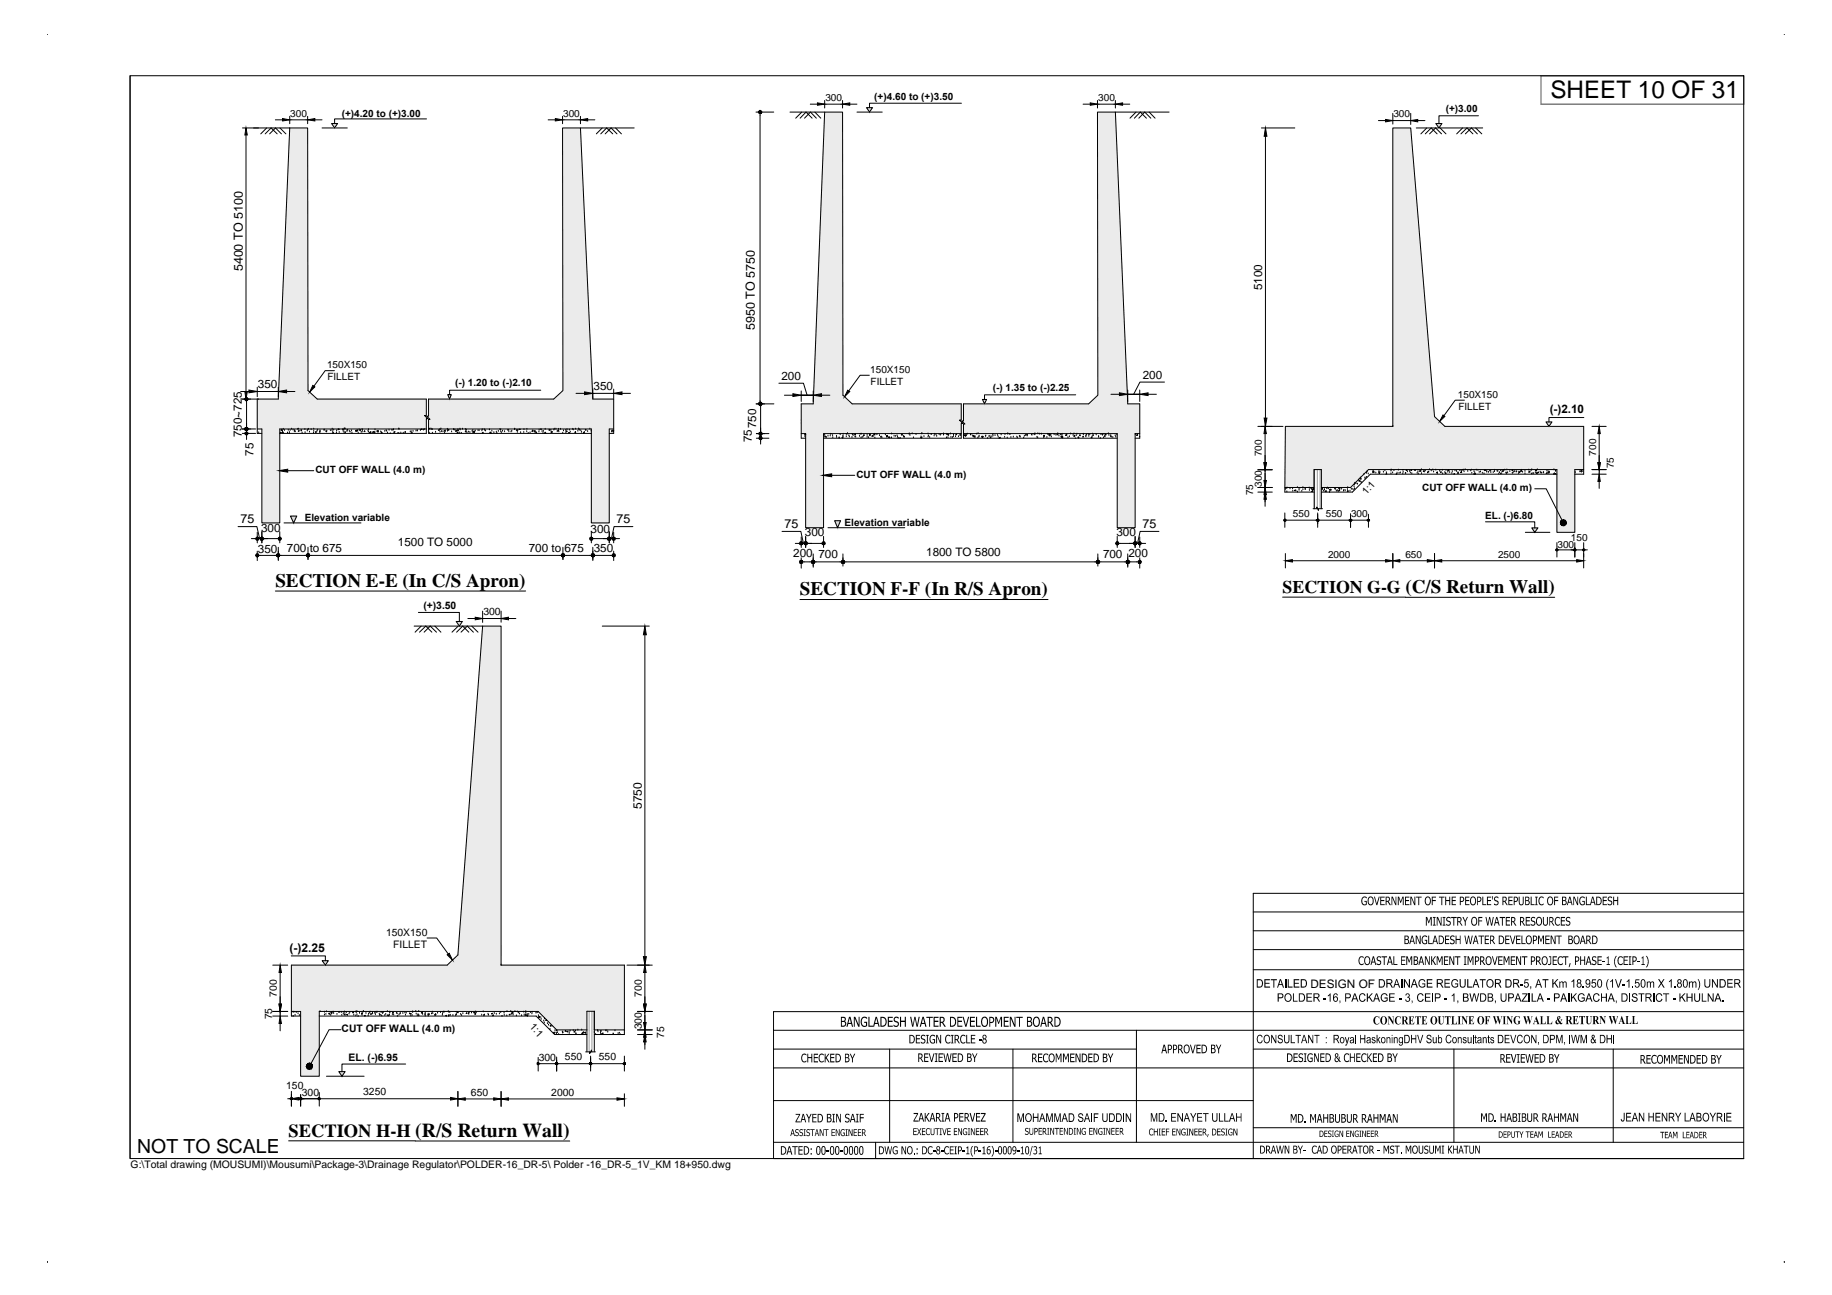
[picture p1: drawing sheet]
<svg xmlns="http://www.w3.org/2000/svg" width="420mm" height="297mm" viewBox="0 0 420 297" stroke-linecap="round" stroke-linejoin="round" font-family="sans-serif">
<defs><g id="words">
<text font-size="5.6" x="355.6" y="22.5">SHEET 10 OF 31</text>
<text font-size="4.5" x="31.5" y="264.5">NOT TO SCALE</text>
<g font-size="4.4">
<text x="63.1" y="134.6">SECTION E-E (In C/S Apron)</text>
<text x="183.5" y="136.6">SECTION F-F (In R/S Apron)</text>
</g>
<text font-size="4.2" x="66.2" y="260.7">SECTION H-H (R/S Return Wall)</text>
<text font-size="4.1" x="294.2" y="136.1">SECTION G-G (C/S Return Wall)</text>
<g font-size="2.9">
<text x="55.7" y="62.2" transform="rotate(-90 55.7 62.2)">5400 TO 5100</text>
<text x="173.1" y="75.7" transform="rotate(-90 173.1 75.7)">5950 TO 5750</text>
<text x="55.1" y="120.1">75</text>
<text x="141.4" y="120.1">75</text>
<text x="179.9" y="121.2">75</text>
<text x="262" y="121.2">75</text>
</g>
<g font-size="2.8">
<text x="147.2" y="185.6" transform="rotate(-90 147.2 185.6)">5750</text>
<text x="66.4" y="218.3">(-)2.25</text>
</g>
<g font-size="2.7">
<text x="289.5" y="66.6" transform="rotate(-90 289.5 66.6)">5100</text>
<text x="59.2" y="89.1">350</text>
<text x="136.1" y="89.5">350</text>
<text x="179.2" y="87.2">200</text>
<text x="262.1" y="86.9">200</text>
<text x="355.4" y="94.8">(-)2.10</text>
<text x="55.5" y="100.3" transform="rotate(-90 55.5 100.3)">750~725</text>
<text x="172.4" y="101.5" transform="rotate(-90 172.4 101.5)">75</text>
<text x="173.4" y="98.3" transform="rotate(-90 173.4 98.3)">750</text>
<text x="58.2" y="104.5" transform="rotate(-90 58.2 104.5)">75</text>
<text x="59.9" y="122">300</text>
<text x="91.3" y="125.3">1500 TO 5000</text>
<text x="135.5" y="122.2">300</text>
<text x="184.6" y="123">300</text>
<text x="256.1" y="123">300</text>
<text x="59.2" y="126.9">350</text>
<text x="65.8" y="126.7">700 to 675</text>
<text x="121.3" y="126.6">700 to 675</text>
<text x="136.2" y="126.6">350</text>
<text x="181.9" y="127.8">200</text>
<text x="187.7" y="127.9">700</text>
<text x="212.4" y="127.4">1800 TO 5800</text>
<text x="253" y="127.9">700</text>
<text x="258.8" y="127.8">200</text>
<text x="300.6" y="226.5">DESIGN OF</text>
</g>
<g font-size="2.4">
<text x="97.1" y="139.7">(+)3.50</text>
<text x="110.9" y="141.1">300</text>
<text x="88.5" y="214.6">150X150</text>
<text x="90.2" y="217.4">FILLET</text>
<text x="62.4" y="233.8" transform="rotate(-90 62.4 233.8)">75</text>
<text x="63.5" y="228.7" transform="rotate(-90 63.5 228.7)">700</text>
<text x="147.2" y="228.7" transform="rotate(-90 147.2 228.7)">700</text>
<text x="78.3" y="236.8">CUT OFF WALL (4.0 m)</text>
<text x="121.4" y="235.6" transform="rotate(48 121.4 235.6)">1:1</text>
<text x="147.2" y="236.1" transform="rotate(-90 147.2 236.1)">300</text>
<text x="152.3" y="238.1" transform="rotate(-90 152.3 238.1)">75</text>
<text x="80" y="243.3">EL. (-)6.95</text>
<text x="123.6" y="243.3">300</text>
<text x="129.6" y="243.2">550</text>
<text x="137.4" y="243.2">550</text>
<text x="65.6" y="249.8">150</text>
<text x="69.2" y="251.4">300</text>
<text x="83.3" y="251.3">3250</text>
<text x="108" y="251.3">650</text>
<text x="126.4" y="251.3">2000</text>
<text x="30" y="268">G:\Total drawing (MOUSUMI)\Mousumi\Package-3\Drainage Regulator\POLDER-16_DR-5\ Polder -16_DR-5_1V_KM 18+950.dwg</text>
</g>
<g font-size="2.3">
<text x="189.3" y="23.2">300</text>
<text x="200.5" y="23">(+)4.60 to (+)3.50</text>
<text x="251.9" y="23.2">300</text>
<text x="66.6" y="26.8">300</text>
<text x="78.4" y="26.7">(+)4.20 to (+)3.00</text>
<text x="129.1" y="26.8">300</text>
<text x="319.6" y="26.9">300</text>
<text x="331.6" y="25.8">(+)3.00</text>
<text x="75" y="84.5">150X150</text>
<text x="75.1" y="87.2">FILLET</text>
<text x="104.4" y="88.5">(-) 1.20 to (-)2.10</text>
<text x="199.6" y="85.5">150X150</text>
<text x="199.7" y="88.3">FILLET</text>
<text x="227.7" y="89.7">(-) 1.35 to (-)2.25</text>
<text x="334.4" y="91.3">150X150</text>
<text x="334.5" y="94">FILLET</text>
<text x="289.4" y="104.7" transform="rotate(-90 289.4 104.7)">700</text>
<text x="366" y="104.5" transform="rotate(-90 366 104.5)">700</text>
<text x="370.1" y="107.5" transform="rotate(-90 370.1 107.5)">75</text>
<text x="72.3" y="108.6">CUT OFF WALL (4.0 m)</text>
<text x="196.4" y="109.7">CUT OFF WALL (4.0 m)</text>
<text x="287.4" y="113.6" transform="rotate(-90 287.4 113.6)">75</text>
<text x="289.4" y="111.7" transform="rotate(-90 289.4 111.7)">300</text>
<text x="313.4" y="113.5" transform="rotate(-48 313.4 113.5)">1:1</text>
<text x="326.2" y="112.5">CUT OFF WALL (4.0 m)</text>
<text x="69.9" y="119.5">Elevation variable</text>
<text x="296.5" y="118.6">550</text>
<text x="304.1" y="118.6">550</text>
<text x="309.9" y="118.6">300</text>
<text x="340.6" y="119">EL. (-)6.80</text>
<text x="193.7" y="120.5">Elevation variable</text>
<text x="357.2" y="125.6">300</text>
<text x="360.3" y="124.1">150</text>
<text x="304.6" y="127.9">2000</text>
<text x="322.3" y="127.9">650</text>
<text x="343.6" y="127.9">2500</text>
</g>
</g></defs>
<!-- layer: hatch -->
<g fill="#ebebeb" stroke="#ebebeb" stroke-width=".23">
<path d="M129 29.4l6.9 60.2-2.8-60.2zM129 29.4l6.9 60.2h-6.8z"/>
<path d="M66.4 29.4l4.2 60.2v-60.2zM66.4 29.4l4.2 60.2h-6.7z"/>
<path d="M129.1 89.6l6.9 1.9-.1-1.9zM127 91.5l2.1-1.9 6.9 1.9z"/>
<path d="M63.9 89.6l8.9 1.9-2.2-1.9zM63.9 89.6l8.9 1.9h-9z"/>
<path d="M59 91.5l38.8 3.8v-3.8zM59 91.5l38.8 3.8h-38.8z"/>
<path d="M98.3 91.5l42.4 4v-4zM98.3 91.5l42.4 4h-42.4z"/>
<path d="M59 95.3l39.1 .7-.7-.7zM59 95.3l39.1 .7h-39.1z"/>
<path d="M97.9 95.5l42.8 .7v-.7zM97.9 95.5l42.8 .7h-42.1z"/>
<path d="M98.3 96.2l42.4 2.2v-2.2zM98.3 96.2l42.4 2.2h-42.4z"/>
<path d="M59 96l38.8 2.4v-2.4zM59 96l38.8 2.4h-38.8z"/>
<path d="M135.6 98.4l4.1 21.5v-21.5zM135.6 98.4l4.1 21.5h-4.1z"/>
<path d="M60.1 98.4l4.1 21.5v-21.5zM60.1 98.4l4.1 21.5h-4.1z"/>
<path d="M319.4 29.4l9.6 66.2-5.5-66.2zM319.4 29.4l9.6 66.2h-9.6z"/>
<path d="M319.4 95.6l12 2.2-2.4-2.2zM319.4 95.6l12 2.2h-12z"/>
<path d="M294.8 97.8l68.4 9.9v-9.9zM294.8 97.8l68.4 9.9h-68.5z"/>
<path d="M303.1 107.7h60.1zM303.1 107.7h60.1z"/>
<path d="M303.1 107.7l6.6 4.1 4.1-4.1zM303.1 107.7l6.6 4.1h-6.6z"/>
<path d="M294.7 107.7l6.7 4.1v-4.1zM294.7 107.7l6.7 4.1h-6.7z"/>
<path d="M357.1 107.7l4.1 14.4v-14.4zM357.1 107.7l4.1 14.4h-4.1z"/>
<path d="M251.7 25.7l6.9 64.9-2.8-64.9zM251.7 25.7l6.9 64.9h-6.8z"/>
<path d="M189.1 25.7l4.2 64.9-.1-64.9zM189.1 25.7l4.2 64.9h-6.8z"/>
<path d="M251.8 90.6l6.8 2v-2zM249.7 92.6l2.1-2 6.8 2z"/>
<path d="M186.5 90.6l8.9 2-2.1-2zM186.5 90.6l8.9 2h-8.9z"/>
<path d="M183.8 92.6l36.7 3.8v-3.8zM183.8 92.6l36.7 3.8h-36.7z"/>
<path d="M221 92.6l40.4 4v-4zM221 92.6l40.4 4h-40.4z"/>
<path d="M183.8 96.4l37 .7-.8-.7zM183.8 96.4l37 .7h-37z"/>
<path d="M220.5 96.6l40.9 .7v-.7zM220.5 96.6l40.9 .7h-40.1z"/>
<path d="M221 97.3l40.4 2.2v-2.2zM221 97.3l40.4 2.2h-40.4z"/>
<path d="M183.8 97.1l36.7 2.4v-2.4zM183.8 97.1l36.7 2.4h-36.7z"/>
<path d="M256.2 99.5l4.1 21.5v-21.5zM256.2 99.5l4.1 21.5h-4.1z"/>
<path d="M184.8 99.5l4.1 21.5v-21.5zM184.8 99.5l4.1 21.5h-4.1z"/>
<path d="M110.7 143.6l4.2 75.4v-75.4zM110.7 143.6l4.2 75.4h-9.9z"/>
<path d="M105 219l9.9 2.4v-2.4zM102.6 221.4l2.4-2.4 9.9 2.4z"/>
<path d="M66.8 221.4l76.4 10.6v-10.6zM66.8 221.4l76.4 10.6h-76.4z"/>
<path d="M66.8 232h67.8zM66.8 232h67.8z"/>
<path d="M136.3 232l6.9 4.2v-4.2zM136.3 232l6.9 4.2h-6.9z"/>
<path d="M123.4 232l11.2 4.2v-4.2zM123.4 232l11.2 4.2h-6.9z"/>
<path d="M68.9 232l4.3 14.9v-14.9zM68.9 232l4.3 14.9h-4.3z"/>
</g>
<!-- layer: TXT -->
<path d="M63.1 135.6h57.5M183.5 137.5h56.9M294.2 137h28.1M322.3 137h34.3M66.2 261.7h29M95.2 261.7h35.5" fill="none" stroke="#000" stroke-width=".23"/>
<!-- layer: line -->
<g fill="none" stroke="#000" stroke-width=".23">
<path d="M59.3 99.3h.1M64.4 99.2v.1h-.2zM64.5 98.7l.2-.1-.1 .1zM64.6 98.7h.1M64.6 99.2l.2-.2 .1 .2zM64.8 98.9h.1M65 98.5h.1M65 99.4h.1M65.3 98.7h.1M65.9 99.3h.1M66.1 98.7h.1M66.3 99.4h.1"/>
<path d="M66.4 99.2h.1M66.5 98.7h.1M66.9 98.4h.1M67.2 98.7h.1M67.5 99h.1M67.5 98.8h.1M67.7 99h.1M68.3 98.5h.1M68.4 98.9l.2-.1-.1 .1zM68.4 98.4h.1M69 98.8h.1M69.1 98.8h.1"/>
<path d="M69.2 98.8h.1M69.3 99.3h.1M69.9 98.5h.1M70 99.2h.1M70.5 98.9h.1M70.6 98.7h.1M70.7 98.5h.1M71 99.1h.1M71.4 98.6h.1M71.9 99.4h.1M72 98.4h.1M72 98.9h.1"/>
<path d="M72.3 99.1l.2-.1v.2zM72.7 98.9h.1M72.8 98.7h.1M73.3 99.2h.1M73.4 98.8h.1M73.4 99h.1M74.3 98.7h.1M74.5 98.7h.1M74.7 99h.1M74.9 99.1h.1M75 98.9h.1M75.8 98.8h.1"/>
<path d="M76.1 98.8h.1M76.2 98.4h.1M76.3 99.3l.2-.1-.1 .2zM76.3 99.1h.1M76.5 98.7h.1M76.7 85h-2.1l-2.6 3.6M77.2 99.3h.1M77.2 98.8h.1M77.5 98.6h.1M77.7 98.4h.1M77.8 99.2h.1M78.6 98.4l.1 .1v-.1"/>
<path d="M78.7 98.9h.1M78.9 99.1h.1M78.9 98.4h.1M78.9 99.3h.1M79.1 98.4h.1M79.2 99.2h.1M79.6 99h.1M79.7 98.5v.2l-.1-.1zM80.1 98.9h.1M80.3 99.1h.1M80.6 98.8h.1M80.7 99.3h.1"/>
<path d="M81.6 98.8l.1-.1v.1zM81.6 99h.1M81.7 98.9h.1M81.8 98.8l.2-.2v.3zM82.2 99.4h.1M82.4 98.6h.1M82.5 98.7l.2-.1-.1 .1zM82.8 99.2h.1M83 98.5h.1M83 99.1h.1M83.1 98.7h.1M83.6 98.8l.1 .2h-.2z"/>
<path d="M84.4 98.9h.1M84.5 98.6h.1M84.5 99.1h.1M84.9 99v.3h-.2zM85.1 99.2h.1M85.6 99v.2h-.1zM85.8 99.2h.1M85.9 99.3h.1M86 99.2h.1M86 98.6h.1M86.4 98.9l.2-.1v.1zM86.7 99.2h.1"/>
<path d="M86.8 99h.1M87.3 99.1h.1M87.4 99.2h.1M87.6 99.2v.1h-.2zM88.3 98.9h.1M88.5 98.8h.1M88.7 98.9h.1M88.9 99.3h.1M89.2 98.7h.1M89.4 99.4h.2M89.9 98.7h.1M90.1 98.7h.1"/>
<path d="M90.2 98.6h.1M90.4 99.4h.1M90.4 99.1l.2-.1zM91.3 99.4h.1M91.5 99.4h.1M91.5 98.4h.1M91.5 98.5h.1M91.9 99.3h.1M92.5 99.4h.1M92.9 99.2h.1M93 99.2h.1M94.1 99.1h.1"/>
<path d="M94.3 99h.1M94.3 99.3l.2-.1-.1 .2zM94.7 98.9h.1M95.4 98.9h.1M95.7 98.8h.1M96.4 98.7h.1M96.7 98.4l.1 .1v-.1M97.1 98.7h.1M97.3 98.5h.1M98.5 99.4h.1M98.5 98.4h.1M98.8 98.4h.1"/>
<path d="M99 98.4h.2M99.2 99.4h.1M99.9 99.2h.1M100.5 98.7l.2-.1v.1zM100.9 98.4h.1M100.9 99.1h.1M101.1 98.4h.1M101.2 99h.1M101.6 99h.1M101.9 98.9l.2-.2v.2zM102 99.3h.1M102.6 98.9h.1"/>
<path d="M102.6 98.5h.1M102.7 98.8h.1M102.9 98.5v.2l-.1-.1zM103.6 99.1h.1M104 98.5h.1M104.1 98.6h.1M104.3 98.7h.1M104.5 98.9l.2-.1-.1 .1zM104.8 99.3l.2-.2 .1 .3zM104.8 98.7l.1 .1h-.2zM105 98.6h.1M105.1 98.8h.1"/>
<path d="M105.4 99.3h.1M105.5 98.4h.1M105.5 98.6h.1M105.8 99.4h.1M106.1 98.4h.1M106.8 98.5h.1M106.8 99.1h.1M106.8 98.8l.1 .2h-.2zM107 98.7h.1M107.1 99.3h.1M107.4 99.1h.1M107.8 99.2h.1"/>
<path d="M108.3 98.9h.1M108.4 99.1l.2-.1-.1 .2zM108.4 98.7h.1M108.8 99.1h.1M108.8 99v.2h-.1zM109 98.9h.1M109.6 98.8h.1M109.9 98.8h.1M110.5 98.8h.1M110.6 98.6h.1M110.8 99.2v.1h-.2zM111.1 98.6h.1"/>
<path d="M111.2 98.7h.1M111.4 98.9h.1M112.3 98.6h.1M112.3 99.3l.3-.1zM112.4 99.3h.1M112.6 99.4h.1M112.8 98.9h.1M113.3 99.2h.1M113.8 99.1h.1M113.9 99.4h.1M114.3 98.9h.1M114.7 98.4l.1 .1v-.1"/>
<path d="M114.8 99h.1M115 99.2h.1M115.3 98.9h.1M115.7 99h.1M116.4 98.7h.1M116.7 98.7h.1M116.7 99h.1M117.2 99.1h.1M117.4 98.9h.1M118 98.5h.1M118.1 98.4h.1M118.4 98.8h.1"/>
<path d="M118.6 98.7l.2-.1-.1 .1zM118.6 99.2h.1M119.1 98.4l.2 .1v-.1M119.4 99.2h.1M120.1 99.2h.1M120.2 98.6h.1M120.8 99h.1M120.8 98.5h.1M121.1 99.4h.1M121.6 99.3h.1M122.2 98.9h.1M122.2 98.7v.2h-.2z"/>
<path d="M122.5 98.9l.2-.1v.1zM122.7 99.2h.1M122.9 99.2h.1M123 99.3h.1M123.6 99.1h.1M123.6 98.7h.1M124 98.4h.1M124.3 99h.1M124.5 99.4h.1M124.6 98.9h.1M125 99.4h.1M125 98.5h.1"/>
<path d="M125.1 99.2l.1 .2h-.3zM125.9 98.7h.1M126.1 98.5l-.1 .2zM126.4 98.7h.1M126.4 99.2h.1M126.4 99.1l.2-.1v.2zM126.6 99.3h.1M127 98.7h.1M127.1 98.4h.1M127.5 98.4h.1M127.8 99h.1M128 98.7l.1 .1h-.2z"/>
<path d="M128.1 98.5h.1M128.2 99h.1M128.6 98.5h.1M129.1 99.4h.1M129.2 98.8h.1M129.7 98.7h.1M129.8 99.2h.1M130 98.8v.2h-.1zM130 98.6h.1M130.4 99.3l.2-.1-.1 .2zM130.6 98.7h.1M130.8 99.1h.1"/>
<path d="M131.3 98.5h.1M131.5 98.6h.1M132 99.3h.1M132 99v.2h-.1zM132 98.4h.1M132.5 98.9h.1M132.7 98.4h.1M132.7 98.4h.2M133 98.7h.1M133.2 98.8h.1M133.4 99.2h.1M133.9 99.2l.1 .1h-.2z"/>
<path d="M134 99.2h.1M134.3 98.7h.1M134.4 98.7h.1M134.8 99h.1M135.3 98.4h.1M135.6 98.9h.1M140.2 99h.1M140.4 99.1h.1M140.4 98.9h.1M140.5 98.9l.2-.1v.1zM184.6 99.8h.1M184.8 99.8h.1"/>
<path d="M188.9 100h.1M189.1 99.8h.1M190.5 99.6h.1M191 99.9h.1M192.7 99.7h.1M193.4 99.6h.1M194.1 99.5h.2M194.4 99.5h.1M194.7 100h.1M195.6 99.5h-.2l.2 .1v-.1M195.7 99.9h.1M196 99.7l.2-.2v.2z"/>
<path d="M196.1 99.8h.1M197.3 99.6h.1M197.5 99.6h.1M198.1 99.7l.1 .2h-.2zM198.9 99.9h.1M199.4 86.1h-2.1l-2.6 3.5M199.4 99.8l.1-.1v.1zM199.5 100h.1M199.5 99.8h.1M200.1 99.9v.1h-.1zM200.6 99.6h.1M200.6 99.5v.3l-.2-.1z"/>
<path d="M201.1 99.7h.1M201.7 99.9h.1M203.1 99.8h.1M203.3 100l.2-.1-.1 .1zM204.5 99.5h.1M205.7 100h.1M206.7 99.8h.1M207 99.8h.1M208.5 99.6h.1M208.6 99.5h.1M208.7 99.9h.1M209.2 99.5h.1"/>
<path d="M210.1 99.7h.1M211.4 99.5h.1M212.8 99.5h.1M213.6 99.5v.1v-.1M214.3 99.6h.1M214.7 99.8h.1M215.4 99.7h.1M215.6 99.8h.1M215.8 99.7h.1M216.4 99.5h.1M216.4 99.8h.1M217.1 99.6h.1"/>
<path d="M217.2 99.8h.1M217.3 99.5h.1M217.4 99.7h.2l-.1 .1zM218 99.5h.1M218.7 99.8h.1M219.4 99.5v.2h-.2zM220.2 99.9h.1M221.2 99.9l.1-.2v.2zM221.2 100h.1M221.3 100l.2-.1v.1zM221.6 99.8h.1M221.6 99.9h.1"/>
<path d="M221.9 99.6h.1M222.6 99.7h.1M222.7 99.8h.1M223.3 99.9v.1h-.1zM223.6 100v.3l-.2-.1zM224 99.6h.1M224.3 99.5h.1M227.7 99.7h.1M228.2 99.9h.1M228.8 99.9h.1M229.6 99.8h.1M230.5 99.7h.1"/>
<path d="M231 99.5h.1M231.2 99.5h.1M231.6 99.5v.1l.1-.1M235.2 99.9h.1M235.4 99.7h.2zM236.6 99.7h.1M236.7 99.8h.1M237.2 99.7h.1M237.3 99.7h.1M237.3 99.5h.1M238 99.5h.1M238.4 99.6h.1"/>
<path d="M238.8 99.6h.1M239.4 99.9h.2l-.1 .1zM240.3 99.6h.1M240.5 99.5h-.1h.2M240.6 99.8l.2-.2v.2zM241 99.8h.1M241.8 99.7h.1M242.2 99.8h.1M242.6 99.5v.2h-.2zM242.6 99.5h.1M243.2 99.8h.1M243.5 99.9h.1"/>
<path d="M243.6 99.6h.1M244.5 99.7v.2h-.1zM244.6 99.8h.1M244.7 99.8h.1M245.6 99.5h.1M246.1 99.9h.1M246.3 99.5h.1M246.8 99.9h.1M247 99.6h.1M247.6 100h.1M247.8 100h.1M248.4 99.6h.1"/>
<path d="M248.5 99.6h.1M249.2 99.8h.1M249.6 99.5l.1 .1v-.1M249.9 99.7h.1M250.6 99.6h.1M250.8 99.9h.1M251.4 99.8h.1M252.5 99.7h.1M252.8 99.8h.1M253.2 99.6h.1M253.5 99.7l.1-.1v.2zM254.2 99.5h.1"/>
<path d="M254.3 99.9h.1M254.7 99.9h.1M255.8 100h.1M256.1 99.8h.1M260.4 99.7h.1M260.6 99.8l.3-.2v.3zM335.9 91.8h-2.2l-2.5 3.5M184.6 100.2h.1M189.2 100.2l.2-.1-.1 .2zM189.2 100.2h.1M189.5 100.3h.1M189.9 100h.1"/>
<path d="M190.4 100h.1M191 100.4h.1M191.8 100.1h.1M191.9 100.3h.1M192.4 100.5h.1M192.5 100.5h.1M193.1 100.4l.2-.1v.2zM193.3 100.1h.1M194.1 100.2h.1M194.8 100.2h.1M195.4 100.3h.1M196.1 100.2h.1"/>
<path d="M196.2 100.3h.1M197.1 100.1h.1M197.5 100.5h.1M197.7 100.3h.1M197.9 100.2h.1M198.9 100.3h.1M199.2 100.4h.1M200.3 100.1h.1M200.6 100.5h.1M202.1 100l-.1 .2zM202.3 100.4h.1M203.3 100.3h.1"/>
<path d="M203.3 100.1l.2-.2 .1 .3zM203.7 100.4h.1M204 100.2l.1 .2h-.2zM204.5 100.4h.1M205 100h.1M205.3 100.1h.1M205.9 100.3h.1M205.9 100.5l.1-.1v.1M206.3 100.5l.1-.1v.1M207.2 100.1h.1M207.2 100.2l.2-.1v.2zM209.5 100.4h.1"/>
<path d="M211.1 100.4l.3-.1-.1 .2zM211.2 100.2h.1M211.4 100.4h.1M211.9 100.1h.1M212.8 100.2h.1M213 100h.1M213.2 100.3h.1M214.2 100h.1M214.8 100.1h.1M217.1 100.4h.1M217.4 100.4h.1M218.1 100.3h.1"/>
<path d="M218.4 100.3h.1M218.7 100.1h.1M219.1 100.2h.1M219.8 100.2h.1M223.1 100h.1M224.3 100.5h.1M224.5 100.3h.1M224.6 100h.1M225.2 100l.1 .2h-.2zM225.3 100.2l.2-.1-.1 .2zM225.3 100.3h.1M225.4 100.3h.1"/>
<path d="M226 100.1h.1M226.1 100h.1M226.5 100.5h.1M226.8 100.1h.1M227 100.1h.1M227.2 100.2l-.1 .2zM227.5 100.2h.1M227.7 100h.1M228.9 100.2h.1M229.1 100.5l.1-.1v.1M229.2 100.4l.2-.1-.1 .2zM230.4 100.3h.1"/>
<path d="M231 100.5h.1M231.8 100.3h.1M232.4 100.3h.1M233.2 100.3h.1M233.3 100.4h.1M233.8 100.1h.1M233.9 100.2h.1M234 100.3h.1M234.8 100.5h.1M234.9 100h.1M235.6 100h.1M237.8 100.3h.1"/>
<path d="M238 100.4h.1M239.4 100.2h.1M239.4 100.4h.1M239.4 100h.1M240.1 100.3h.1M240.8 100h.1M241.1 100.2h.1M242.9 100h.1M243.3 100.2l.2-.1-.1 .2zM243.5 100.3l.2-.3v.3zM243.7 100.5h.1M244.9 100.4h.1"/>
<path d="M245.3 100.2h.1M246.3 100l.2-.1v.1zM246.4 100.2h.1M246.6 100.5h.1M247.3 100.4l.1-.1v.2zM247.3 100.4h.1M248.4 100l.1 .2h-.2zM249 100.2h.1M249 100h.1M249.7 100.1h.1M250.4 100.2v.2h-.1zM250.5 100.1h.1"/>
<path d="M252 100.3h.1M252 100.1h.1M252.3 100.5h.1M253.1 100.4h.1M253.3 100.1h.1M253.4 100.2h.1M254.7 100.2h.1M254.9 100.3h.1M255.2 100.3h.1M255.9 100.3h.1M261.4 100.1v.1M294.8 112.2h.1"/>
<path d="M295 112h.1M295.1 112.8h.1M295.2 111.9h.1M295.9 112.1h.1M296.4 112.1h.1M296.5 112.7h.1M296.9 112.5l.2-.1-.1 .2zM297.2 112.6h.1M297.5 111.9h.1M297.5 112.9h.1M297.9 112.5h.1M297.9 112.2h.1"/>
<path d="M298.1 111.8v.1M298.3 111.8l-.2 .1M298.6 112.7h.1M298.8 111.9h.1M298.8 112.3h.1M299.2 111.8h.2M299.3 112.3h.1M300.3 111.9h.1M300.3 112.5h.1M300.4 112.1h.1M300.7 112.1h.1M300.8 112.7l.2-.1-.1 .2z"/>
<path d="M300.8 112.3h.1M301 112.4h.1M301.1 112.7h.1M301.1 116.7h.9v-.4l.4 .8v-.4h.9M301.2 112.1l-.2 .2M301.2 112.1v.2h-.2M301.3 111.9l-.1 .1zM301.4 116.7v-9h1.7v9M303.1 111.8h.2M303.2 112h.1M303.3 112v.2h-.2zM303.5 112.6h.1"/>
<path d="M303.7 112h.1M303.8 112.4h.1M304.1 112.5l-.2 .2M304.2 112.5v.3l-.3-.1M304.3 112.1h.1M304.4 111.9h.1M304.7 112.1h.1M304.9 112.5h.1M304.9 112.9h.1M305 112.9h.1M305.2 112.5h.1M305.2 112.2l.1 .2h-.2z"/>
<path d="M306.1 112.2h.1M306.3 112.2h.1M306.5 112.7h.1M306.7 112.5h.1M306.9 112.8h.1M307 112h.2v.2zM307.2 112.6h.1M307.2 112.4v.1h-.1zM307.6 112.2h.1M307.7 112h.1M308.1 112.6h.1M308.2 112.5h.1"/>
<path d="M308.5 112.5h.1M309 112.3h.1M309.1 112.8h.1M309.1 111.9h.1M309.1 112.5l.1 .2h-.2zM309.6 112.7h.1M309.9 112.2h.1M310.1 112.2h.1M310.5 112.4h.1M310.5 111.6h.1M310.6 111.1h.1M310.6 112.1h.1"/>
<path d="M310.7 111h.1M310.8 110.8h.1M311 111h.1M311.3 111.1h.1M311.6 110.1h.1M311.6 110.3l.3-.1-.1 .2zM312 109.7h.1M312 110.5h.1M312.1 110h.1M312.2 109.9h.1M312.2 110.7h.1M312.8 108.9h.1"/>
<path d="M313 109.6h.1M313.1 109.8h.1M313.4 109.5h.1M313.4 108.6h.1M313.5 108.2h.1M313.8 108.7h.1M314.8 108.3h.1M314.9 108.3l.2-.2v.2zM314.9 108h.1M315 108.3h.1M315.5 108.5h.1M316.2 108.4h.1"/>
<path d="M316.3 108.2h.1M316.3 108.5l.1-.1v.2zM316.5 108.3h.1M317.3 108.3h.1M317.6 108h.1M318 108.4h.1M318 108.6l-.2 .2M318 108.6v.2M319 108.7h.1M319 108h.1M319.1 107.8h.1M319.4 108.5h.1"/>
<path d="M319.7 108h.1M320.2 108.8l.2-.2-.1 .2M320.4 108.5h.1M320.7 107.8h.1M320.9 108.6h.1M321.2 108.5h.1M321.6 107.7v.1M321.6 107.8h.2M321.7 108.7h.1M321.8 108.3h.1M321.8 107.7v.1M322.3 108.6h.1"/>
<path d="M322.4 108.6h.1M322.5 107.8h.2zM322.8 108.2h.1M323.2 108.1h.1M323.5 108.5h.1M323.7 107.8l.1 .1h-.2zM323.8 108.6h.1M324.4 107.9h.1M324.6 107.9h.1M325 108.6h.1M325.2 108.2h.1M325.3 108.7h.1"/>
<path d="M325.7 107.9v.2h-.1zM325.9 108.1h.1M326 107.8h.1M326 108.6h.1M326.4 108h.2l-.1 .2zM326.6 108.3h.1M326.9 108h.1M327.4 108.5h.1M327.6 108.1l.1 .2h-.2zM327.9 107.8h.1M328.2 108h.1M328.6 107.8h.1"/>
<path d="M328.8 108.3h.1M329.3 107.8h.1M329.5 108.4l.1-.1v.1zM329.6 108.6h.1M330.2 108.1h.1M330.4 108.3l.1-.1v.2zM330.8 107.9h.1M330.9 108.7h.1M331.4 108.4h.1M331.6 108.4v.2h-.1zM331.6 107.9h.1M332 108.3h.1"/>
<path d="M332.2 108h.1M332.2 107.7l-.2 .2 .3 .1v-.3M332.5 108.4h.1M333 108.6h.1M333.1 108.2h.1M333.4 108.8l.1-.2 .1 .2M333.7 108h.1M334 108.1h.1M334.3 108.5l.2-.1-.1 .2zM334.4 108.4h.1M334.8 108h.1M335.1 108h.1"/>
<path d="M335.2 108.1v.3h-.2zM335.5 107.9h.1M335.6 107.8h.1M335.8 108.2h.1M336 107.8h.1M336.6 108.1h.1M337.2 108h.1M337.5 107.8h.1M337.6 108.6h.1M338 108.8l.1-.2v.2M338.1 108.2h.1M338.2 108.5h.1"/>
<path d="M338.3 108.8l.1-.2v.2M338.6 107.8h.1M338.9 107.9h.1M339.2 108.3h.1M339.5 108.3h.1M340 108.6h.1M340.3 108.7h.1M340.4 108h.1M340.5 107.8h.2l-.1 .1zM341 108.1h.1M341 108.3h.1M341.4 108.3h.1"/>
<path d="M341.7 108h.1M341.9 108h.1M341.9 108.4h.1M342.5 108.4h.1M342.7 107.9h.1M342.8 108.2h.1M343.4 108.1h.1M343.5 108.1h.1M343.7 108.7h.1M343.9 108.4h.1M344.2 108h.1M344.2 108.7h.1"/>
<path d="M344.4 108.6h.1M344.5 108h.2zM344.8 108.1h.1M344.8 107.7v.1M344.8 107.8h.2M345 107.7v.1M345.1 107.8h.1M345.4 108.5h.1M345.6 108.7h.1M345.6 107.8h.1M345.8 108.4h.1M346.3 108.2h.1"/>
<path d="M346.8 108.6h.1M346.9 107.8v.1h-.1zM346.9 108.5h.1M347.2 108.3h.1M347.4 108.2h.1M347.7 108.3h.1M347.8 108.2h.1M348.3 108.6h.1M348.3 108.3h.1M348.4 108.3l.2-.1-.1 .2zM348.9 107.9v.2h-.2zM348.9 108h.1"/>
<path d="M349 107.9h.1M349.2 108.3h.1M349.7 108.1h.1M349.7 108.7h.1M350.6 107.8h.1M350.6 108.4h.1M350.8 108.1l.1 .2h-.2zM351.1 108h.1M351.2 108.7h.1M351.3 107.8h.1M351.6 108.7h.1M351.6 108.6h.1"/>
<path d="M352.1 108.4h.1M352.3 107.8l-.2 .2M352.3 108.5l.2-.1v.2zM352.4 107.8v.2h-.2M352.5 108.6h.1M352.6 107.8h.1M352.8 108.3v.1h-.1zM353.2 108.3h.1M353.3 108.5h.1M353.6 108.5h.1M353.9 108.5h.1M354 108.4h.1"/>
<path d="M354.6 108.6l.2-.2v.2zM354.8 108h.1M355 108.6h.1M355.1 108.2h.1M355.2 108.2l-.2 .2M355.3 108.2v.3l-.2-.1M355.3 108.3h.1M356.4 107.8h.1M356.4 108.6l-.1 .2M356.4 108.6v.2M356.5 108.6h.1M356.6 108.8l.1-.2 .1 .2"/>
<path d="M356.7 108.1h.1M356.8 108h.1M361.3 108.4h.1M362.3 108.2h.1M362.5 108h.2l-.1 .1zM362.7 108.3h.1M363 108.2h.1M97.9 215.2h2.2l2.7 3.6M67.2 233.1h.1M67.2 232.2h.1M67.3 232h.2v.1zM67.7 232.9h.1"/>
<path d="M67.9 232.3h.1M68.4 232.5h.1M68.7 232.9h.1M73.4 232h.1M74.4 232.2h.1M74.4 232.8h.1M74.7 232.7h.1M74.9 232.1h.1M75.4 232.5l.2-.1v.2zM75.5 232.6h.1M75.8 232.9h.1M76.1 232.6h.1"/>
<path d="M76.1 232v.3h-.2zM76.4 232.2h.1M76.5 232.5h.1M77.3 232.7h.1M77.7 232.3h.1M77.9 232.2h.1M78.3 232.2h.1M78.4 232.9h.1M78.7 232.5h.1M78.9 232.8l.2-.2v.2zM79 232l-.1 .1 .1-.1M79 232.1h.1"/>
<path d="M79.4 232.3h.1M79.5 232.7h.2v.1zM80 232.6h.1M80.2 232.3h.1M80.9 232.3h.1M81.1 232.1v.2h-.2zM81.1 232.8h.1M81.6 233h.1M81.6 232.1h.1M81.7 232.3h.1M81.9 232.8h.1M81.9 232h.1"/>
<path d="M82.1 233.1h.1M82.5 232.4h.1M82.9 232.6h.1M83 232.4l.1-.1v.2zM83 232.8h.1M83.3 232.1h.1M83.3 232h.1M83.6 233l.2-.1-.1 .2zM83.9 232.5h.1M84.4 233h.1M84.5 232.6h.1M84.7 232.4h.1"/>
<path d="M84.9 232.2h.1M85.1 232.5l.1 .1h-.2zM85.4 232.3h.1M85.5 232.6h.1M86 232.4h.1M86 232l.1 .1zM86.1 232.7h.1M86.4 232.2h.1M86.5 232.2h.1M87 232.6h.1M87.2 232.6v.2h-.2zM87.4 232.3h.1"/>
<path d="M87.5 233h.1M87.7 232.5h.1M87.9 232.3h.1M88.3 232.9h.1M88.5 232.7h.1M88.8 232h.1M88.8 233h.1M89 233l.2-.2v.2zM89.3 232.8h.1M89.4 232.3h.1M89.4 232.2h.1M90 232.7h.1"/>
<path d="M90 232.3l.2-.1v.2zM90.3 232.8h.1M90.9 232.4h.1M91.1 232.6h.1M91.1 233.1h.1M91.5 232.8h.1M91.7 232.6h.1M91.8 232.5h.1M92.4 232.5h.1M92.9 232.3h.1M93 232.8h.1M93.2 232.4h.1"/>
<path d="M93.9 232.6h.1M94.1 232.5l.2-.1-.1 .2zM94.2 233h.1M94.5 232.9h.1M94.6 232.2h.1M94.6 232.1h.1M95.4 232h.1M95.4 232.6h.1M95.7 233h.1M95.9 232.7h.1M96 232h.1M96 233h.1"/>
<path d="M96.6 232.3l.2-.2 .1 .3zM96.9 232.7h.1M97.5 232.8h.1M97.5 232.7h.1M97.5 233.1h.1M97.5 232.4h.1M98.2 232.7l.1-.1v.2zM98.2 232.6h.1M98.2 233.1h.1M98.5 232.7h.1M99 232.6h.1M99.2 232.2h.1"/>
<path d="M99.3 232.5h.1M99.6 232.8l.3-.2v.2zM99.9 232.8h.1M100 232.8h.1M100.4 232.4h.1M101 232.3h.1M101.5 232.8h.1M101.5 232.5h.1M101.8 232.2h.1M102.2 233l.2-.1-.1 .2zM102.8 232h.1M102.9 233.1h.1"/>
<path d="M102.9 232v.1l.1-.1M103 232.9h.1M103.2 232.2h.1M103.3 232.9h.1M103.9 232.9h.1M104.5 233h.1M104.6 232.8h.1M104.7 232.7h.1M104.7 232v.1l.1-.1M105 232.1l.1 .2h-.2zM105.6 232.7h.1M105.9 232.9h.1"/>
<path d="M106.2 232.5h.1M107 232.3l.1 .2h-.2zM107.4 232.5h.1M107.5 232.6h.1M107.6 232.3h.1M108.1 232.3h.1M108.7 232.3l.2-.1-.1 .2zM108.9 232.6l.2-.1v.1zM109 232.1h.1M109.2 232.3h.1M109.2 232.2h.1M110.5 232.8h.1"/>
<path d="M110.8 232.1h.1M110.9 232.8l.2-.2v.2zM111 233h.1M111.9 232.6h.1M112 232.8h.1M112.7 232.5l.2-.1-.1 .2zM113 233l.1-.2v.2zM113.4 232.5h.1M113.8 232.6h.1M114.5 232.6h.1M114.8 232.3h.1M115.1 233.1h.1"/>
<path d="M115.6 232.4h.1M115.6 232.9h.1M116.2 233h.1M116.3 232h.1M116.8 232.7l.2-.1-.1 .2zM117.1 232h.1M117.3 232.6h.1M117.4 232.2h.1M117.4 232.4l.2-.2v.2zM117.7 232.8h.1M118.1 232h.1M118.4 233h.1"/>
<path d="M118.6 232.1h.1M118.9 232.3h.1M119.2 232.6h.1M119.6 233h.1M120.1 232.2h.1M120.2 232.8h.1M120.4 232.8l.2-.2 .1 .3h-.3M120.6 232.4h.1M120.6 232h.1M120.8 232.9h.3l-.1 .2zM120.9 232.7h.1M121.3 232.7h.1"/>
<path d="M121.7 232.3h.1M122 232.6h.1M122 232.2h.1M122.9 232.4h.1M123.2 232.3h.1M123.3 232v.1l.1-.1M123.5 233h.1M123.6 233.1l.1 .3h-.3zM123.7 233.4h.1M124 233.4h.1M124.1 233.8h.1M124.7 234.2h.1"/>
<path d="M124.8 234.6h.1M124.9 233.7h.1M125.3 233.9v.2l-.1-.1zM125.5 234.8h.1M125.8 235.1h.1M126.1 236.1h.1M126.2 235.4h.1M126.6 235.4h.1M126.9 237l.1-.2v.2M127.2 237h.1M127.3 236.4h.1M127.5 236.9h.1"/>
<path d="M127.6 237.1h.1M127.7 236.2v.2h-.1zM127.9 236.9h.1M128.1 237.3h.1M129 236.7h.1M129.1 237h.1M129.1 236.9h.1M129.7 236.4l.1 .1h-.2zM130 236.6l.2-.1-.1 .2zM130 237.3h.1M130.5 236.7h.1M130.5 237h.1"/>
<path d="M130.8 236.5h.1M131.5 236.4h.1M131.8 236.5v.2h-.2zM132 236.5h.1M132.1 237.1h.1M132.1 237.3h.1M132.5 236.3h.1M133.4 236.3h.1M133.4 237.2h.1M133.6 237.2h.1M133.8 237h.1M133.8 236.7v.2h-.1z"/>
<path d="M134.1 236.8l.1-.1v.2zM134.3 237h.1M136.3 236.8h.1M136.6 237.3h.1M137.1 236.4h.1M137.1 236.7h.1M137.7 236.6h.1M137.7 237h.1M137.9 236.6h.1M137.9 237.1v.2h-.2zM138.1 237h.2l-.1 .1zM138.9 236.4h.1"/>
<path d="M139.2 236.4h.1M139.4 236.7h.1M139.9 237.3h.1M140.6 237.2h.1M140.7 237.3h.1M141 236.4h.1M141.8 237.1h.1M142.1 237h.1M142.2 237.3h.1M134.3 241.3h.9v.4l.5-.9v.5h.9M134.6 241.2v-9.2h1.7v9.2"/>
</g>
<!-- layer: 0 -->
<g fill="none" stroke="#000" stroke-width=".23">
<path d="M174.3 26v.4M56.5 91.9v.3M56.5 97.7v.4M56.5 99.8v.3M59 98.4h1.1M64.2 98.4h33.6M64.2 99.4h33.6M97.8 91.5h-25l-2.2-1.9v-60.2h-4.2l-2.6 62.1h-4.8v7.9h1.1M98.3 91.5h28.7l2.1-1.9-.1-60.2h4.1l2.9 62.1h4.7v7.9h-1M98.3 98.4h37.3M98.3 99.4h37.3M139.7 98.4h1"/>
<path d="M174.3 91.9v.4M174.4 93v.3M174.4 98.8v.3M183.8 99.5h1M188.9 99.5h31.6M220.5 92.6h-25.1l-2.1-2-.1-64.9h-4.1l-2.6 66.9h-2.7v7.9h1M221 92.6h28.7l2.1-2-.1-64.9h4.1l2.8 66.9h2.8v7.9h-1.1M221 99.5h35.2M260.3 99.5h1.1M319.4 97.8v-68.4h4.1l5.5 66.2 2.4 2.2h31.8v11h-2M319.4 97.8h.1M319.4 97.8h-24.6l-.1 15.1h6.7"/>
<path d="M174.4 100.9v.3M188.9 100.5h31.6M221 100.5h35.2M294.7 111.8h6.7M294.9 119.3h.2M301.8 119.3h.2M302.4 119.3h.2M309.3 119.3h.2M310 119.3h.2M313.4 119.3h.2M352 112.1h2.6l3.7 7.2M357.1 107.7h-43.3l-4.1 4.1h-6.6"/>
<path d="M357.1 108.8h-42.8l-4.1 4.1h-7.1M361.2 107.7h2M58.3 123.5h.4M59.3 127.4h.4M60.4 123.5h.3M63.1 127.4h.3M63.4 123.5h.4M64.2 127.4h.3M70 127.4h.3M71 127.4h.3M128.4 127.4h.4M129.4 127.4h.4"/>
<path d="M135.3 127.4h.3M136 123.5h.3M136.3 127.4h.3M139.1 123.5h.3M140.1 127.4h.3M141.1 123.5h.3M183.1 124.6h.3M184.1 128.9h.3M185.1 124.6h.3M185.8 128.9h.4M186.8 128.9h.4M188.2 124.6h.3"/>
<path d="M192.6 128.9h.4M193.7 128.9h.3M251.1 128.9h.3M252.1 128.9h.4M256.6 124.6h.3M258 128.9h.3M259 128.9h.3M259.7 124.6h.3M260.7 128.9h.4M261.7 124.6h.4M357.3 126.1h.2M360.8 126.1h.2"/>
<path d="M363.4 126.1h.2M66.8 232h2.1M73.2 232h50.2l4.3 4.2h6.9M73.2 233.1h49.8l4.2 4.2h7.4M78.2 236.2h-2.7l-4.2 7.7M114.9 221.4v-77.8h-4.2l-5.7 75.4-2.4 2.4h-35.8v11.7h2.1M114.9 221.4h.1M114.9 221.4h28.3v15.9h-6.9M136.3 236.2h6.9M66.4 252h.2M69.2 252h.2M72.8 252h.2"/>
<path d="M123.6 244h.3M127.2 244h.3M127.9 244h.2M135 244h.2M135.7 244h.2M142.8 244h.2"/>
</g>
<!-- layer: dim -->
<g fill="none" stroke="#000" stroke-width=".23">
<path d="M55.6 29.4h3.7M56.4 31v58.9M63.1 27.5h1.7M66.4 26.7v1.7M66.4 27.5h4.2M70.6 26.7v1.7M72.2 27.5h1.7M76.1 28.3h1.3l-.7 1.1zM97.8 27.3h-21.1v1M125.7 27.5h1.7M129 27.5h4.1M129 26.7v1.7"/>
<path d="M133.1 26.7v1.7M134.8 27.5h1.6M185.8 23.9h1.7M189.1 23v1.8M189.1 23.9h4.1M193.2 23v1.8M194.9 23.9h1.6M198.7 24.7h1.4l-.7 1zM220.5 23.7h-21.1v1M248.4 23.9h1.6M251.7 23.9h4.1M251.7 23v1.8"/>
<path d="M255.8 23v1.8M257.5 23.9h1.6M316.1 27.7h1.7M319.4 26v2.5M319.4 27.7h4.1M323.5 26v2.5M325.1 27.7h1.7M329.3 28.3h1.4l-.7 1.1zM339.1 26.6h-9.1v1.7M55.6 91.5h3.7M97.8 91.5v3.8h-.4l.7 .7h-.3v3.4M98.3 91.5v4h-.4l.7 .7h-.3v3.2"/>
<path d="M102.7 90.5h.8l-.4 1zM124 89.5h-20.9v1M220.5 92.6v3.8h-.5l.8 .7h-.3v3.4M221 92.6v4h-.5l.8 .7h-.3v3.2M225.3 91.6h1l-.5 1zM246.7 90.6h-20.9v1M288.5 97.8h3.3M290.1 99.5v6.6M354.6 96.8h1.3l-.7 1zM363.2 95.8h-8v1M365.1 97.8h3.3M366.8 99.5v6.6"/>
<path d="M66 108h6M66.6 118.4h1.5l-.8 1.5zM190.7 109h5.3M191.4 119.4h1.4l-.7 1.6zM288.5 107.8h3.3M288.5 111.8h3.3M288.5 112.9h3.3M290.1 107.8v5.1M290.1 113.5v2.6M294.7 117.7v3.3M295.1 119.3h6.7M302.2 117.7v3.3"/>
<path d="M302.6 119.3h6.7M309.7 117.8v3.2M310.2 119.3h3.2M313.8 118v3M340.7 119.7h11.3v1.4M365.1 107.7h3.3M365.1 108.8h3.3M366.8 107.7v1.1M366.8 110.4v1.6M294.8 127v3.3M296.4 128.6h21.4M319.4 127v3.3"/>
<path d="M321 128.6h6.3M329 127v3.3M330.7 128.6h30.9M351.3 121.1h1.4l-.7 1zM357.1 124.5v3.3M357.5 126.1h3.3M361.2 124.5v3.3M361.2 126.1h2M363.2 124.5v5.8M363.6 126.1h.5M96 140.5h9.4v2.1M104.6 142.6h1.4l-.6 1z"/>
<path d="M107.3 141.9h1.7M110.7 140.2v2.6M110.7 141.9h4.2M114.9 140.2v2.5M116.6 141.9h1.7M66.8 219.3h7.8v1.1M62.6 232h3.4M62.6 233.1h3.4M62.6 221.4h3.4M64.2 223.1v7.2M64.2 232v1.1M64.2 234.8v1.6"/>
<path d="M73.9 220.4h1.4l-.7 1zM146.2 232h3.4M146.2 236.2h3.4M146.2 237.3h3.4M146.2 221.4h3.4M147.9 223.1v7.2M147.9 232v5.3M147.9 237.9v2.8M66 252h.4M66.8 252h36.5M66.8 250.3v3.4M68.9 251.1v2.6"/>
<path d="M73.2 250.6v3.1M77.7 245.8h1.4l-.7 1.1zM93 244.1h-14.6v1.7M105 250.3v3.5M106.7 252.1h6.5M114.9 250.4v3.4M116.6 252.1h24.9M123.4 242.5v3.2M123.9 244h3.3M127.7 242.5v3.2M128.1 244h6.9M135.5 242.2v3.5"/>
<path d="M135.9 244h6.9M143.2 242.2v3.5M143.2 250.9v2.9"/>
</g>
<g fill="#000" stroke="#000" stroke-width=".23">
<path d="M56.4 29.4l.3 1.6h-.5zM64.8 27.2l1.6 .3-1.6 .2zM70.6 27.5l1.6-.3v.5zM127.4 27.2l1.6 .3-1.6 .2zM133.1 27.5l1.7-.3v.5zM187.5 23.6l1.6 .3-1.6 .2zM193.2 23.9l1.7-.3v.5zM250 23.6l1.7 .3-1.7 .2zM255.8 23.9l1.7-.3v.5zM317.8 27.4l1.6 .3-1.6 .3zM323.5 27.7l1.6-.3v.6zM56.2 89.9h.5l-.3 1.6z"/>
<path d="M290.1 97.8l.3 1.7h-.5zM366.8 97.8l.2 1.7h-.5zM64 108l2-.4v.7zM188.7 109l2-.3v.7zM289.9 106.1h.5l-.3 1.7zM290.1 111.8l.3 1.7h-.5zM289.9 110.2h.5l-.3 1.6zM290.1 112.9l.3 1.6h-.5zM366.5 106.1h.5l-.2 1.6zM366.8 108.8l.2 1.6h-.5zM294.8 128.6l1.6-.2v.5zM317.8 128.4l1.6 .2-1.6 .3z"/>
<path d="M319.4 128.6l1.6-.2v.5zM327.3 128.4l1.7 .2-1.7 .3zM329 128.6l1.7-.2v.5zM361.6 128.4l1.6 .2-1.6 .3zM109 141.6l1.7 .3-1.7 .3zM114.9 141.9l1.7-.3v.6zM64 230.3h.5l-.3 1.7zM64.2 233.1l.3 1.7h-.5zM64.2 221.4l.3 1.7h-.5zM147.6 230.3h.6l-.3 1.7zM147.9 236.2l.3 1.7h-.6zM147.6 234.5h.6l-.3 1.7z"/>
<path d="M147.9 237.3l.3 1.7h-.6zM147.9 221.4l.3 1.7h-.6zM66.8 252l1.7-.3v.6zM103.3 251.7l1.7 .3-1.7 .3zM105 252.1l1.7-.3v.6zM113.2 251.8l1.7 .3-1.7 .3zM114.9 252.1l1.7-.3v.6zM141.5 251.8l1.7 .3-1.7 .3z"/>
</g>
<!-- layer: hatch -->
<path d="M301.5 107.7v9M302.1 107.7v8.9M302.8 107.7v9M135.1 232v9.3M135.7 232v9.3" fill="none" stroke="#999" stroke-width=".23"/>
<!-- layer: line -->
<path d="M71.7 88.4l.5 .3-1.2 1.2zM194.4 89.5l.5 .3-1.2 1.2zM330.9 95.2l.5 .3-1.2 1.2zM102.6 219l.4-.3 .8 1.5z" fill="#000" stroke="#000" stroke-width=".23"/>
<!-- layer: dim -->
<g fill="#d9d9d9" stroke="#d9d9d9" stroke-width=".23">
<path d="M354.6 96.8h.6v1zM355.2 96.8v1l.7-1z"/>
<path d="M329.3 28.3h.7v1.1zM330 28.3v1.1l.7-1.1z"/>
<path d="M76.1 28.3h.6v1.1zM76.7 28.3v1.1l.7-1.1z"/>
<path d="M102.7 90.5h.4v1zM103.1 90.5v1l.4-1z"/>
<path d="M351.3 121.1h.7v1zM352 121.1v1l.7-1z"/>
<path d="M66.6 118.4h.7v1.5zM67.3 118.4v1.5l.8-1.5z"/>
<path d="M198.7 24.7h.7v1zM199.4 24.7v1l.7-1z"/>
<path d="M225.3 91.6h.5v1zM225.8 91.6v1l.5-1z"/>
<path d="M191.4 119.4h.7v1.6zM192.1 119.4v1.6l.7-1.6z"/>
<path d="M73.9 220.4h.7v1zM74.6 220.4v1l.7-1z"/>
<path d="M77.7 245.8h.7v1.1zM78.4 245.8v1.1l.7-1.1z"/>
<path d="M104.6 142.6h.8v1zM105.4 142.6v1l.6-1z"/>
</g>
<!-- layer: 0 -->
<g fill="#000" stroke="#000" stroke-width=".23">
<path d="M174.3 25.7l-.2 .3h.2zM174.3 25.7l.3 .3h-.3zM174.3 25.7l.3 .3 .1-.3z"/>
<path d="M174.1 25.5l.2 .2v-.3zM174.1 25.5l.2 .2h-.3zM174 25.7l.1 .3 .2-.3z"/>
<path d="M174.3 25.7h.4l-.1-.2zM174.3 25.4l.3 .1-.3 .2z"/>
<path d="M56.2 98.4l.1 .3 .2-.3zM56.5 98.4v.3h-.2z"/>
<path d="M56.2 98.4l.1 .3 .2-.3zM56.5 98.4v.3h-.2z"/>
<path d="M56.5 99.4l-.2 .3 .2 .1zM56.5 99.4l.3 .3-.3 .1zM56.5 99.4l.3 .3 .1-.3z"/>
<path d="M56.5 91.5l-.2 .3 .2 .1zM56.5 91.5l.3 .3-.3 .1zM56.5 91.5l.3 .3 .1-.3z"/>
<path d="M56.5 98.4v.3h.3zM56.5 98.4h.4l-.1 .3zM56.8 98.1l-.3 .3h.4z"/>
<path d="M56.3 99.2l.2 .2v-.3zM56.3 99.2l.2 .2h-.3zM56.2 99.4l.1 .3 .2-.3z"/>
<path d="M56.3 91.3l.2 .2v-.3zM56.3 91.3l.2 .2h-.3zM56.2 91.5l.1 .3 .2-.3z"/>
<path d="M56.5 98.4v.3h.3zM56.5 98.4h.4l-.1 .3zM56.8 98.1l-.3 .3h.4z"/>
<path d="M56.5 98.1v.3l.3-.3zM56.3 98.1h.2v.3zM56.3 98.1l-.1 .3h.3z"/>
<path d="M56.5 98.1v.3l.3-.3zM56.3 98.1h.2v.3zM56.3 98.1l-.1 .3h.3z"/>
<path d="M56.5 99.4h.4l-.1-.2zM56.5 99.1l.3 .1-.3 .2z"/>
<path d="M56.5 91.5h.4l-.1-.2zM56.5 91.2l.3 .1-.3 .2z"/>
<path d="M174 92.6l.1 .3 .2-.3zM174.1 92.9l.2-.3v.4z"/>
<path d="M174.1 99.5l.1 .2 .2-.2zM174.2 99.7l.2-.2v.3z"/>
<path d="M174.1 99.5l.1 .2 .2-.2zM174.2 99.7l.2-.2v.3z"/>
<path d="M174.2 92.9l.2 .1v-.4zM174.4 92.6l.3 .3-.3 .1zM174.4 92.6l.3 .3 .1-.3z"/>
<path d="M174.3 92.6v.4l.3-.1zM174.3 92.6h.4l-.1 .3zM174.3 92.6h.4l-.1-.2z"/>
<path d="M174.2 92.4l.2 .2v-.3zM174.2 92.4l.2 .2h-.3zM174.1 92.6l.1 .3 .2-.3z"/>
<path d="M174.4 99.5v.3l.3-.1zM174.4 99.5h.4l-.1 .2zM174.4 99.5h.4l-.1-.3z"/>
<path d="M174.4 99.5v.3l.3-.1zM174.4 99.5h.4l-.1 .2zM174.4 99.5h.4l-.1-.3z"/>
<path d="M174.3 92.3v.3l.3-.2zM174.1 92.4l.2-.1v.3zM174.1 92.4l-.1 .2h.3z"/>
<path d="M174.4 99.1v.4l.3-.3zM174.2 99.2l.2-.1v.4zM174.2 99.2l-.1 .3h.3z"/>
<path d="M174.4 99.1v.4l.3-.3zM174.2 99.2l.2-.1v.4zM174.2 99.2l-.1 .3h.3z"/>
<path d="M174.7 92.4l-.3 .2h.4zM174.4 92.3l.3 .1-.3 .2z"/>
<path d="M174.2 100.7l.2 .2v-.4zM174.4 100.5l.3 .2-.3 .2zM174.4 100.5l.3 .2 .1-.2z"/>
<path d="M174.2 100.3l.2 .2v-.4zM174.2 100.3l.2 .2h-.3zM174.1 100.5l.1 .2 .2-.2z"/>
<path d="M174.7 100.3l-.3 .2h.4zM174.4 100.1l.3 .2-.3 .2z"/>
<path d="M294.5 119.3v.2l.2-.2zM294.7 119.3v.2h-.2zM294.7 119.3v.2h.1z"/>
<path d="M294.5 119.2l.2 .1v-.2zM294.5 119.2l.2 .1h-.2z"/>
<path d="M294.7 119.3l.1 .2 .1-.2zM294.7 119.3l.1-.1 .1 .1zM294.7 119.1v.2l.1-.1z"/>
<path d="M302 119.3l.1 .2 .1-.2zM302.2 119.3v.2h-.1zM302.2 119.3v.2h.2z"/>
<path d="M302.1 119.2l-.1 .1h.2zM302 119.3h.2l-.1 .2zM302.2 119.3l-.1 .2h.1z"/>
<path d="M302.2 119.3v.2h.2zM302.2 119.3h.2v.2z"/>
<path d="M302.1 119.2l.1 .1v-.2zM302.1 119.2l.1 .1h-.2z"/>
<path d="M302.2 119.3l.2 .2v-.2zM302.2 119.3l.2-.1v.1zM302.2 119.1v.2l.2-.1z"/>
<path d="M302.2 119.3h.2v-.1zM302.2 119.1l.2 .1-.2 .1zM302.1 119.2l.1 .1v-.2z"/>
<path d="M309.5 119.3l.1 .2 .1-.2zM309.7 119.3v.2h-.1zM309.7 119.3v.2h.2z"/>
<path d="M309.6 119.2l-.1 .1h.2zM309.5 119.3h.2l-.1 .2zM309.7 119.3l-.1 .2h.1z"/>
<path d="M309.7 119.3v.2h.2zM309.7 119.3h.3l-.1 .2z"/>
<path d="M309.6 119.2l.1 .1v-.2zM309.6 119.2l.1 .1h-.2z"/>
<path d="M309.7 119.3l.2 .2 .1-.2zM309.9 119.2l.1 .1h-.3zM309.7 119.1v.2l.2-.1z"/>
<path d="M309.9 119.2l-.2 .1h.3zM309.7 119.1l.2 .1-.2 .1zM309.6 119.2l.1 .1v-.2z"/>
<path d="M313.7 119.2l-.1 .1h.2zM313.6 119.3h.2l-.1 .2zM313.8 119.3l-.1 .2h.1z"/>
<path d="M313.8 119.3v.2h.2zM313.8 119.3h.3l-.1 .2z"/>
<path d="M314 119.2l-.2 .1h.3zM313.8 119.1l.2 .1-.2 .1zM313.7 119.2l.1 .1v-.2z"/>
<path d="M358 119.5l.5 .4-.2-.6zM358 119.5l.5 .4h-.6zM357.9 119.9v.3l.6-.3z"/>
<path d="M358.9 119.4l-.4 .5 .6-.3zM358.6 119.2l.3 .2-.4 .5zM358.3 119.3l.2 .6 .1-.7z"/>
<path d="M58.7 127.4l.1 .2 .2-.2zM59 127.4v.3l-.2-.1zM59 127.4v.3l.3-.1z"/>
<path d="M58.8 123.3l-.1 .2h.3zM58.7 123.5h.3l-.2 .3zM59 123.5l-.2 .3 .2 .1z"/>
<path d="M59 123.5v.4l.3-.1zM59 123.5h.3v.3z"/>
<path d="M58.8 127.1l.2 .3v-.3zM58.8 127.1l.2 .3h-.3z"/>
<path d="M59 127.4l.3 .2v-.2zM59 127.4l.3-.3v.3zM59 127.1v.3l.3-.3z"/>
<path d="M59 123.5h.3v-.2zM59 123.2l.3 .1-.3 .2zM58.8 123.3l.2 .2v-.3z"/>
<path d="M59.7 123.5l.1 .3 .3-.3zM59.8 123.8l.3-.3v.4zM60.1 123.5v.4l.2-.1z"/>
<path d="M59.7 123.5l.1 .3 .3-.3zM59.8 123.8l.3-.3v.4zM60.1 123.5v.4l.2-.1z"/>
<path d="M59.8 123.3l.3 .2v-.3zM59.8 123.3l.3 .2h-.4z"/>
<path d="M59.8 123.3l.3 .2v-.3zM59.8 123.3l.3 .2h-.4z"/>
<path d="M60.1 123.5l.2 .3 .1-.3zM60.3 123.3l.1 .2h-.3zM60.1 123.2v.3l.2-.2z"/>
<path d="M60.1 123.5l.2 .3 .1-.3zM60.3 123.3l.1 .2h-.3zM60.1 123.2v.3l.2-.2z"/>
<path d="M63.4 127.4l.2 .2 .2-.2zM63.6 127.6l.2-.2v.3zM63.8 127.4v.3l.2-.1z"/>
<path d="M63.6 127.1l-.2 .3h.4zM63.4 127.4h.4l-.2 .2zM63.6 127.6l.2 .1v-.3z"/>
<path d="M63.6 127.1l.2 .3v-.3zM63.6 127.1l.2 .3h-.4z"/>
<path d="M63.8 127.4v.3l.2-.1zM63.8 127.4h.4l-.2 .2z"/>
<path d="M63.9 123.3l-.1 .2h.4zM63.8 123.5h.4l-.3 .3zM64.2 123.5l-.3 .3 .3 .1z"/>
<path d="M63.8 127.4l.2 .2 .2-.2zM64 127.1l.2 .3h-.4zM63.8 127.1v.3l.2-.3z"/>
<path d="M64.2 123.5v.4l.2-.1zM64.2 123.5h.3l-.1 .3z"/>
<path d="M64 127.1l-.2 .3h.4zM63.8 127.1h.2l-.2 .3zM63.6 127.1l.2 .3v-.3z"/>
<path d="M64.2 123.5h.3l-.1-.2zM64.2 123.2l.2 .1-.2 .2zM63.9 123.3l.3 .2v-.3z"/>
<path d="M70.3 127.4l.1 .2 .2-.2zM70.4 127.6l.2-.2v.3zM70.6 127.4v.3l.3-.1z"/>
<path d="M70.4 127.1l-.1 .3h.3zM70.3 127.4h.3l-.2 .2zM70.6 127.4l-.2 .2 .2 .1z"/>
<path d="M70.4 127.1l.2 .3v-.3zM70.4 127.1l.2 .3h-.3z"/>
<path d="M70.6 127.4v.3l.3-.1zM70.6 127.4h.4l-.1 .2z"/>
<path d="M70.6 127.4l.3 .2 .1-.2zM70.6 127.4l.3-.3 .1 .3zM70.6 127.1v.3l.3-.3z"/>
<path d="M70.6 127.4h.4l-.1-.3zM70.6 127.1h.3l-.3 .3zM70.4 127.1l.2 .3v-.3z"/>
<path d="M128.8 127.4l.1 .2 .2-.2zM128.9 127.6l.2-.2v.3zM129.1 127.4v.3l.3-.1z"/>
<path d="M128.9 127.1l-.1 .3h.3zM128.8 127.4h.3l-.2 .2zM129.1 127.4l-.2 .2 .2 .1z"/>
<path d="M129.1 127.4v.3l.3-.1zM129.1 127.4h.3v.2z"/>
<path d="M128.9 127.1l.2 .3v-.3zM128.9 127.1l.2 .3h-.3z"/>
<path d="M129.1 127.4l.3 .2v-.2zM129.1 127.4l.3-.3v.3zM129.1 127.1v.3l.3-.3z"/>
<path d="M129.4 127.1l-.3 .3h.3zM129.1 127.1h.3l-.3 .3zM128.9 127.1l.2 .3v-.3z"/>
<path d="M135.3 123.5l.1 .3 .2-.3zM135.4 123.8l.2-.3v.4zM135.6 123.5v.4l.3-.1z"/>
<path d="M135.4 123.3l.2 .2v-.3zM135.4 123.3l.2 .2h-.3z"/>
<path d="M135.6 127.4l.1 .2 .3-.2zM135.7 127.6l.3-.2v.3zM136 127.4v.3l.2-.1z"/>
<path d="M135.7 127.1l-.1 .3h.4zM135.6 127.4h.4l-.3 .2zM135.7 127.6l.3 .1v-.3z"/>
<path d="M135.6 123.5l.3 .3 .1-.3zM135.6 123.5l.3-.2 .1 .2zM135.6 123.2v.3l.3-.2z"/>
<path d="M136 127.4v.3l.2-.1zM136 127.4h.3l-.1 .2z"/>
<path d="M135.7 127.1l.3 .3v-.3zM135.7 127.1l.3 .3h-.4z"/>
<path d="M136 127.4l.2 .2 .1-.2zM136.2 127.1l.1 .3h-.3zM136 127.1v.3l.2-.3z"/>
<path d="M136.2 127.1l-.2 .3h.3zM136 127.1h.2l-.2 .3zM135.7 127.1l.3 .3v-.3z"/>
<path d="M139.5 123.3l-.1 .2h.3zM139.4 123.5h.3l-.2 .3zM139.7 123.5l-.2 .3 .2 .1z"/>
<path d="M139.5 123.3l-.1 .2h.3zM139.4 123.5h.3l-.2 .3zM139.7 123.5l-.2 .3 .2 .1z"/>
<path d="M139.7 123.5v.4l.3-.1zM139.7 123.5h.4l-.1 .3z"/>
<path d="M139.7 123.5v.4l.3-.1zM139.7 123.5h.4l-.1 .3z"/>
<path d="M139.7 123.5h.4l-.1-.2zM139.7 123.2l.3 .1-.3 .2zM139.5 123.3l.2 .2v-.3z"/>
<path d="M139.7 123.5h.4l-.1-.2zM139.7 123.2l.3 .1-.3 .2zM139.5 123.3l.2 .2v-.3z"/>
<path d="M140.4 123.5l.1 .3 .2-.3zM140.5 123.8l.2-.3v.4zM140.7 123.5v.4l.3-.1z"/>
<path d="M140.5 127.1l-.1 .3h.3zM140.4 127.4h.3l-.2 .2zM140.5 127.6l.2 .1v-.3z"/>
<path d="M140.5 123.3l.2 .2v-.3zM140.5 123.3l.2 .2h-.3z"/>
<path d="M140.7 127.4v.3l.3-.1zM140.7 127.4h.4l-.1 .2z"/>
<path d="M140.7 123.5l.3 .3 .1-.3zM140.7 123.5l.3-.2 .1 .2zM140.7 123.2v.3l.3-.2z"/>
<path d="M141 127.1l-.3 .3h.4zM140.7 127.1h.3l-.3 .3zM140.5 127.1l.2 .3v-.3z"/>
<path d="M183.4 128.9l.1 .2 .3-.2zM183.5 129.1l.3-.2v.3zM183.8 128.9v.3l.2-.1z"/>
<path d="M183.5 124.4l-.1 .2h.4zM183.4 124.6h.4l-.3 .3zM183.5 124.9l.3 .1v-.4z"/>
<path d="M183.8 124.6v.4l.2-.1zM183.8 124.6h.3l-.1 .3z"/>
<path d="M183.5 128.7l.3 .2v-.4zM183.5 128.7l.3 .2h-.4z"/>
<path d="M183.8 128.9l.2 .2 .1-.2zM183.8 128.9l.2-.2 .1 .2zM183.8 128.5v.4l.2-.2z"/>
<path d="M184 124.4l-.2 .2h.3zM183.8 124.3l.2 .1-.2 .2zM183.5 124.4l.3 .2v-.3z"/>
<path d="M184.4 124.6l.1 .3 .3-.3zM184.5 124.9l.3-.3v.4zM184.8 124.6v.4l.2-.1z"/>
<path d="M184.4 124.6l.1 .3 .3-.3zM184.5 124.9l.3-.3v.4zM184.8 124.6v.4l.2-.1z"/>
<path d="M184.5 124.4l.3 .2v-.3zM184.5 124.4l.3 .2h-.4z"/>
<path d="M184.5 124.4l.3 .2v-.3zM184.5 124.4l.3 .2h-.4z"/>
<path d="M184.8 124.6l.2 .3 .1-.3zM184.8 124.6l.2-.2 .1 .2zM184.8 124.3v.3l.2-.2z"/>
<path d="M184.8 124.6l.2 .3 .1-.3zM184.8 124.6l.2-.2 .1 .2zM184.8 124.3v.3l.2-.2z"/>
<path d="M186.2 128.9l.1 .2 .2-.2zM186.3 129.1l.2-.2v.3zM186.5 128.9v.3l.2-.1z"/>
<path d="M186.3 128.7l-.1 .2h.3zM186.2 128.9h.3l-.2 .2zM186.5 128.9l-.2 .2 .2 .1z"/>
<path d="M186.3 128.7l.2 .2v-.4zM186.3 128.7l.2 .2h-.3z"/>
<path d="M186.5 128.9v.3l.2-.1zM186.5 128.9h.3l-.1 .2z"/>
<path d="M186.5 128.9l.2 .2 .1-.2zM186.5 128.9l.2-.2 .1 .2zM186.5 128.5v.4l.2-.2z"/>
<path d="M186.7 128.7l-.2 .2h.3zM186.5 128.5l.2 .2-.2 .2zM186.3 128.7l.2 .2v-.4z"/>
<path d="M188.6 124.4l-.1 .2h.4zM188.5 124.6h.4l-.3 .3zM188.6 124.9l.3 .1v-.4z"/>
<path d="M188.9 124.6v.4l.2-.1zM188.9 124.6h.3l-.1 .3z"/>
<path d="M189.1 124.4l-.2 .2h.3zM188.9 124.3l.2 .1-.2 .2zM188.6 124.4l.3 .2v-.3z"/>
<path d="M193 128.9l.1 .2 .2-.2zM193.3 128.9v.3l-.2-.1zM193.3 128.9v.3l.3-.1z"/>
<path d="M193.1 128.7l-.1 .2h.3zM193 128.9h.3l-.2 .2zM193.3 128.9l-.2 .2 .2 .1z"/>
<path d="M193.1 128.7l.2 .2v-.4zM193.1 128.7l.2 .2h-.3z"/>
<path d="M193.3 128.9v.3l.3-.1zM193.3 128.9h.4l-.1 .2z"/>
<path d="M193.3 128.9l.3 .2 .1-.2zM193.3 128.9l.3-.2 .1 .2zM193.3 128.5v.4l.3-.2z"/>
<path d="M193.3 128.9h.4l-.1-.2zM193.3 128.5l.3 .2-.3 .2zM193.1 128.7l.2 .2v-.4z"/>
<path d="M251.4 128.9l.2 .2 .2-.2zM251.8 128.9v.3l-.2-.1zM251.8 128.9v.3l.2-.1z"/>
<path d="M251.6 128.7l-.2 .2h.4zM251.4 128.9h.4l-.2 .2zM251.8 128.9l-.2 .2 .2 .1z"/>
<path d="M251.8 128.9v.3l.2-.1zM251.8 128.9h.3l-.1 .2z"/>
<path d="M251.6 128.7l.2 .2v-.4zM251.6 128.7l.2 .2h-.4z"/>
<path d="M251.8 128.9l.2 .2 .1-.2zM251.8 128.9l.2-.2 .1 .2zM251.8 128.5v.4l.2-.2z"/>
<path d="M251.8 128.9h.3l-.1-.2zM251.8 128.5l.2 .2-.2 .2zM251.6 128.7l.2 .2v-.4z"/>
<path d="M255.9 124.6l.1 .3 .2-.3zM256.2 124.6v.4l-.2-.1zM256.2 124.6v.4l.3-.1z"/>
<path d="M256 124.4l.2 .2v-.3zM256 124.4l.2 .2h-.3z"/>
<path d="M256.2 124.6l.3 .3 .1-.3zM256.2 124.6l.3-.2 .1 .2zM256.2 124.3v.3l.3-.2z"/>
<path d="M258.3 128.9l.1 .2 .2-.2zM258.4 129.1l.2-.2v.3zM258.6 128.9v.3l.3-.1z"/>
<path d="M258.4 128.7l-.1 .2h.3zM258.3 128.9h.3l-.2 .2zM258.6 128.9l-.2 .2 .2 .1z"/>
<path d="M258.6 128.9v.3l.3-.1zM258.6 128.9h.4l-.1 .2z"/>
<path d="M258.4 128.7l.2 .2v-.4zM258.4 128.7l.2 .2h-.3z"/>
<path d="M258.6 128.9l.3 .2 .1-.2zM258.6 128.9l.3-.2 .1 .2zM258.6 128.5v.4l.3-.2z"/>
<path d="M258.6 128.9h.4l-.1-.2zM258.6 128.5l.3 .2-.3 .2zM258.4 128.7l.2 .2v-.4z"/>
<path d="M260.1 124.4l-.1 .2h.3zM260 124.6h.3l-.2 .3zM260.3 124.6l-.2 .3 .2 .1z"/>
<path d="M260.1 124.4l-.1 .2h.3zM260 124.6h.3l-.2 .3zM260.3 124.6l-.2 .3 .2 .1z"/>
<path d="M260.3 124.6v.4l.3-.1zM260.3 124.6h.4l-.1 .3z"/>
<path d="M260.3 124.6v.4l.3-.1zM260.3 124.6h.4l-.1 .3z"/>
<path d="M260.6 124.4l-.3 .2h.4zM260.3 124.3l.3 .1-.3 .2zM260.1 124.4l.2 .2v-.3z"/>
<path d="M260.6 124.4l-.3 .2h.4zM260.3 124.3l.3 .1-.3 .2zM260.1 124.4l.2 .2v-.3z"/>
<path d="M261.1 124.6v.3l.3-.3zM261.1 124.9l.3-.3v.4zM261.4 124.6v.4l.2-.1z"/>
<path d="M261.1 128.7v.2h.3zM261.1 128.9h.3l-.3 .2zM261.4 128.9l-.3 .2 .3 .1z"/>
<path d="M261.1 124.4l.3 .2v-.3zM261.1 124.4l.3 .2h-.3z"/>
<path d="M261.4 128.9v.3l.2-.1zM261.4 128.9h.3l-.1 .2z"/>
<path d="M261.4 124.6l.2 .3 .1-.3zM261.6 124.4l.1 .2h-.3zM261.4 124.3v.3l.2-.2z"/>
<path d="M261.6 128.7l-.2 .2h.3zM261.4 128.5l.2 .2-.2 .2zM261.1 128.7l.3 .2v-.4z"/>
<path d="M356.9 126.1v.2l.2-.2zM356.9 126.3l.2-.2v.2zM357.1 126.1v.2h.1z"/>
<path d="M356.9 126l.2 .1v-.2zM356.9 126l.2 .1h-.2z"/>
<path d="M357.1 126.1l.1 .2 .1-.2zM357.2 126l.1 .1h-.2zM357.1 125.9v.2l.1-.1z"/>
<path d="M357.9 120.2l.3 .3 .3-.6zM358.5 119.9v.7l-.3-.1zM358.5 119.9v.7l.3-.1z"/>
<path d="M358.5 119.9l.3 .6 .3-.2zM358.5 119.9h.7l-.1 .4zM358.5 119.9h.7l-.1-.3z"/>
<path d="M361 126v.1h.2zM361 126.1h.2l-.2 .2zM361 126.3h.2v-.2z"/>
<path d="M361 126v.1h.2zM361 126.1h.2l-.2 .2zM361 126.3h.2v-.2z"/>
<path d="M361.2 126.1v.2h.1zM361.2 126.1h.2l-.1 .2z"/>
<path d="M361.2 126.1v.2h.1zM361.2 126.1h.2l-.1 .2z"/>
<path d="M361.3 126l-.1 .1h.2zM361.2 125.9l.1 .1-.1 .1zM361 126l.2 .1v-.2z"/>
<path d="M361.3 126l-.1 .1h.2zM361.2 125.9l.1 .1-.1 .1zM361 126l.2 .1v-.2z"/>
<path d="M363 126.1l.1 .2 .1-.2zM363.2 126.1v.2h-.1zM363.2 126.1v.2h.2z"/>
<path d="M363.1 126l.1 .1v-.2zM363.1 126l.1 .1h-.2z"/>
<path d="M363.2 126.1l.2 .2v-.2zM363.2 126.1l.2-.1v.1zM363.2 125.9v.2l.2-.1z"/>
<path d="M66.7 251.9l-.1 .1h.2zM66.6 252h.2l-.1 .2zM66.8 252l-.1 .2h.1z"/>
<path d="M66.8 252v.2h.2zM66.8 252h.2v.2z"/>
<path d="M67 251.9l-.2 .1h.2zM66.8 251.8l.2 .1-.2 .1zM66.7 251.9l.1 .1v-.2z"/>
<path d="M68.7 252l.1 .2 .1-.2zM68.8 252.2l.1-.2v.2zM68.9 252v.2h.2z"/>
<path d="M68.7 252l.1 .2 .1-.2zM68.8 252.2l.1-.2v.2zM68.9 252v.2h.2z"/>
<path d="M68.8 251.9l.1 .1v-.2zM68.8 251.9l.1 .1h-.2z"/>
<path d="M68.8 251.9l.1 .1v-.2zM68.8 251.9l.1 .1h-.2z"/>
<path d="M68.9 252l.2 .2 .1-.2zM69.1 251.9l.1 .1h-.3zM68.9 251.8v.2l.2-.1z"/>
<path d="M68.9 252l.2 .2 .1-.2zM69.1 251.9l.1 .1h-.3zM68.9 251.8v.2l.2-.1z"/>
<path d="M70.3 244.2v.4h.7zM70.3 244.6h.7l-.6 .4zM70.4 245l.2 .2 .4-.6z"/>
<path d="M71 244.6l-.4 .6 .4 .1zM71 244.6l.4 .6-.4 .1zM71 244.6l.4 .6 .2-.3z"/>
<path d="M70.9 243.9l.1 .7 .3-.7zM70.6 244l.3-.1 .1 .7zM70.3 244.2l.7 .4-.4-.6z"/>
<path d="M71 244.6l.6 .3 .1-.3zM71 244.6l.6-.4 .1 .4zM71.3 243.9l-.3 .7 .6-.4z"/>
<path d="M73.1 251.9l-.1 .1h.2zM73 252h.2l-.1 .2zM73.1 252.2h.1v-.2z"/>
<path d="M73.2 252v.2h.1zM73.2 252h.2l-.1 .2z"/>
<path d="M73.3 251.9l-.1 .1h.2zM73.2 251.8l.1 .1-.1 .1zM73.1 251.9l.1 .1v-.2z"/>
<path d="M123.2 244l.1 .1 .1-.1zM123.3 244.1l.1-.1v.2zM123.4 244v.2l.2-.1z"/>
<path d="M123.3 243.8l.1 .2v-.2zM123.3 243.8l.1 .2h-.2z"/>
<path d="M123.4 244l.2 .1v-.1zM123.6 243.8v.2h-.2zM123.4 243.8v.2l.2-.2z"/>
<path d="M127.5 244v.1l.2-.1zM127.5 244.1l.2-.1v.2zM127.7 244v.2l.1-.1z"/>
<path d="M127.5 243.8v.2h.2zM127.5 244h.2l-.2 .1zM127.5 244.1l.2 .1v-.2z"/>
<path d="M127.5 243.8l.2 .2v-.2zM127.5 243.8l.2 .2h-.2z"/>
<path d="M127.7 244v.2l.1-.1zM127.7 244h.2l-.1 .1z"/>
<path d="M127.7 244l.1 .1 .1-.1zM127.8 243.8l.1 .2h-.2zM127.7 243.8v.2l.1-.2z"/>
<path d="M127.8 243.8l-.1 .2h.2zM127.7 243.8h.1l-.1 .2zM127.5 243.8l.2 .2v-.2z"/>
<path d="M135.2 244l.1 .1 .2-.1zM135.3 244.1l.2-.1v.2zM135.5 244v.2l.1-.1z"/>
<path d="M135.3 243.8l-.1 .2h.3zM135.2 244h.3l-.2 .1zM135.3 244.1l.2 .1v-.2z"/>
<path d="M135.3 243.8l.2 .2v-.2zM135.3 243.8l.2 .2h-.3z"/>
<path d="M135.5 244v.2l.1-.1zM135.5 244h.2l-.1 .1z"/>
<path d="M135.5 244l.1 .1 .1-.1zM135.6 243.8l.1 .2h-.2zM135.5 243.8v.2l.1-.2z"/>
<path d="M135.6 243.8l-.1 .2h.2zM135.5 243.8h.1l-.1 .2zM135.3 243.8l.2 .2v-.2z"/>
<path d="M143.1 243.8l-.1 .2h.2zM143 244h.2l-.1 .1zM143.2 244l-.1 .1 .1 .1z"/>
<path d="M143.2 244v.2l.2-.1zM143.2 244h.2v.1z"/>
<path d="M143.4 243.8l-.2 .2h.2zM143.2 243.8h.2l-.2 .2zM143.1 243.8l.1 .2v-.2z"/>
</g>
<!-- layer: hatch -->
<g fill="none" stroke="#000" stroke-width=".23">
<path d="M58.2 29.4h8.2M60.8 30.7l1.4-1.3 1.4 1.3M61.2 29.4l-1.4 1.3M61.8 30.7l1.4-1.3 1.3 1.3M64.2 29.4l1.4 1.3M73.9 29.4h5.8M133.1 29.4h12.3M137.8 30.7l1.3-1.3 1.4 1.3M138.1 29.4l-1.3 1.3M138.8 30.7l1.4-1.3 1.3 1.3M141.2 29.4l1.3 1.3M181.2 25.7h7.9"/>
<path d="M183.5 27.1l1.4-1.4 1.4 1.4M183.9 25.7l-1.4 1.4M184.5 27.1l1.4-1.4 1.3 1.4M186.9 25.7l1.3 1.4M196.5 25.7h5.8M255.8 25.7h12.3M260.2 27.1l1.3-1.4 1.4 1.4M260.5 25.7l-1.3 1.4M261.2 27.1l1.3-1.4 1.4 1.4M263.6 25.7l1.3 1.4M324.8 29.4h15.2M326.9 30.7l1.3-1.3 1.4 1.3"/>
<path d="M327.2 29.4l-1.3 1.3M327.9 30.7l1.4-1.3 1.3 1.3M330.3 29.4l1.3 1.3M335.1 30.7l1.4-1.3 1.3 1.3M335.4 29.4l-1.3 1.3M336.1 30.7l1.4-1.3 1.3 1.3M338.4 29.4l1.4 1.3M95 143.6h15.7M96.2 145l1.4-1.4 1.4 1.4M96.6 143.6l-1.4 1.4M97.3 145l1.4-1.4 1.4 1.4M99.7 143.6l1.4 1.4"/>
<path d="M104.7 145l1.4-1.4 1.4 1.4M105.1 143.6l-1.4 1.4M105.7 145l1.5-1.4 1.4 1.4M108.2 143.6l1.4 1.4"/>
</g>
<!-- layer: Box -->
<g fill="none" stroke="#000" stroke-width=".23">
<path d="M173.4 25.7h4M174.3 26.4v65.5M289.3 29.4h7.7M290.2 31.3v64.6M55.2 89.8h1.9M55.6 98.4h3M55.6 99.4h3M55.6 91.5h1.9M56.5 92.2v5.5M56.5 98.4v1M59 88.8v2.2M59 89.8h4.8"/>
<path d="M60.1 98.4v21.5h4.1v-21.5M63.8 88.8v2.2M65.7 89.8h1.9M132.1 90.2h2M135.6 98.4v21.5h4.1v-21.5M136 89.3v2.1M136 90.2h4.7M140.7 89.3v2.1M142.6 90.2h2M173.4 92.6h4.1M173.5 99.5h2.8M174.4 93.3v5.5"/>
<path d="M174.4 99.5v1M178.6 87.9h5.7l.8 2.7M179.9 90.6h1.9M183.8 90.6h2.7h-2.7M183.8 89.7v2.4M184.8 99.5v21.5h4.1v-21.5M186.5 89.7v2.4M188.4 90.6h1.9M254.8 90.4h1.9M256.2 99.5v21.5h4.1v-21.5M258.6 90.4h2.8h-2.8M258.6 89.5v2.6"/>
<path d="M261.4 89.5v2.6M263.3 90.4h1.9M267.1 87.6h-5.7l-1.4 2.8M289.3 97.8h4.9M56.5 100.1v.7M65.1 119.9h17.7M173.5 100.5h2.8M174.4 101.2v.7M357.1 107.7v14.4h4.1v-14.4M54.6 120.8h4.3l.6 2.7M57.6 123.5h.7M59 123.5h1.1h-1.1"/>
<path d="M59 122.1v2.4M59 126.4v2.2M59.7 127.4h3.4M60.1 121.9v2.6M60.7 123.5h2.7M63.8 125.5v3.1M64.2 121.9v2.6M64.5 127.4h5.5M70.6 125.5v2.8M71.3 127.4h57.1M129.1 125.5v2.8M129.8 127.4h5.5"/>
<path d="M135.6 121.9v2.6M136 125.5v3.1M136.3 123.5h2.8M136.6 127.4h3.5M139.7 121.9v2.6M140.7 123.5h-1h1M140.7 122.1v2.4M140.7 126.4v2.2M141.4 123.5h.7M145.1 120.8h-4.3l-.6 2.7M179.4 121.9h4.3l.6 2.7M182.4 124.6h.7"/>
<path d="M183.8 124.6h1h-1M183.8 123.2v2.4M183.8 127.9v2.4M184.4 128.9h1.4M184.8 123v2.6M185.4 124.6h2.8M186.5 127.1v3M187.2 128.9h5.4M188.9 123v2.6M189.9 121h17.6M193.3 127.1v2.8M194 128.9h57.1"/>
<path d="M251.8 127.1v2.8M252.5 128.9h5.5M256.2 123v2.6M256.9 124.6h2.8M258.6 127.1v3M259.3 128.9h1.4M260.3 123v2.6M261.4 124.6h-1.1h1.1M261.4 123.2v2.4M261.4 127.9v2.4M262.1 124.6h.6M265.8 121.9h-4.3l-.6 2.7"/>
<path d="M349.8 122.1h5.7M138.1 143.6h10.8M147.9 145.6v73.8M68.9 232v14.9h4.3v-14.9M143.8 221.4h5.1M74.9 246.9h8.6"/>
</g>
<path d="M290.2 29.4l.4 1.9h-.7zM57.1 89.5l1.9 .3-1.9 .3zM63.8 89.8l1.9-.3v.6zM134.1 89.9l1.9 .3-1.9 .3zM140.7 90.2l1.9-.3v.6zM181.8 90.3l2 .3-2 .3zM186.5 90.6l1.9-.3v.6zM256.7 90.1l1.9 .3-1.9 .3zM261.4 90.4l1.9-.3v.6zM289.9 95.9h.7l-.4 1.9zM147.9 143.6l.3 2h-.6zM147.6 219.4h.6l-.3 2z" fill="#000" stroke="#000" stroke-width=".23"/>
<!-- layer: Frame -->
<path d="M353.4 17.4h46.5v6.5h-46.5M353.4 17.4h46.5v6.5h-46.5z" fill="none" stroke="#808080" stroke-width=".3"/>
<g fill="none" stroke="#000" stroke-width=".23">
<path d="M29.8 17.4v248.3M399.9 17.4h-370.1v248.3h370.1v-248.3M287.4 217.8h112.5M287.4 213.5h112.5M287.4 209.2h112.5M399.9 204.9h-112.5v60.8M177.4 236.3h222.5M260.6 236.3v25.7M287.4 222.4h112.5M399.9 232h-222.5v33.7M177.4 245h222.5M177.4 252.4h110"/>
<path d="M177.4 240.6h83.2M204 240.6v21.4M232.3 240.6v21.4M287.4 258.7h112.5M287.4 240.6h112.5M333.4 240.6v21.4M370 240.6v21.4M177.4 262h222.5M182.5 265.7h217.4h-222.5h222.5M200.8 262v3.7"/>
</g>
<g fill="#000">
<path d="M312.4 205.9l.4-.3 .7 .2v.3l-.5-.3-.3 .1-.3 .7 .1 .5 .3 .3h.5v-.5h-.4v-.3h.6v.9l-.8 .2-.3-.3-.2-.9zM315.1 205.7h.2l.5 1.6 .4-1.6h.2l-.5 1.9h-.2zM316.6 205.7h1v.2h-.8v.5h.7v.3h-.7v.7h.8v.2h-1zM319.1 205.7h.3l.7 1.5v-1.5h.1v1.9h-.2l-.7-1.7v1.7h-.2zM320.6 205.7h.3l.4 1.1 .3-1.1h.3v1.9h-.2v-1.7l-.4 1.2h-.1l-.4-1.2v1.7h-.2zM322.2 205.7h1v.2h-.8v.5h.8v.3h-.8v.7h.8v.2h-1zM323.5 205.7h.3l.6 1.5v-1.5h.2v1.9h-.3l-.6-1.7v1.7h-.2zM324.8 205.7h1.2v.2h-.5v1.7h-.2v-1.7h-.5zM324.7 214.6h.3l.6 1.6v-1.6h.2v1.9h-.2l-.7-1.6v1.6h-.2zM326.2 214.9l.4-.3 .7 .1v.3l-.5-.2-.3 .1-.3 .5 .1 .7 .4 .3 .4-.1v-.5h-.3v-.2h.5l-.1 .9-.6 .1-.4-.3-.2-1zM327 210.3h.3l.4 1.1 .4-1.1h.3v2h-.2v-1.7l-.5 1.2h-.1l-.4-1.2v1.7h-.2zM327.6 214.6h.2v1.7h.7v.2h-.9z"/>
<path d="M328.6 210.3h.7v.2h-.3v1.6h.3v.2h-.7v-.2h.2v-1.6h-.2zM328.4 205.7h.9v.2h-.7v.5h.7v.3h-.7v.9h-.2zM330 205.7h1.3v.2h-.5v1.7h-.2v-1.7h-.6zM329.5 210.3h.3l.6 1.6v-1.6h.2v2h-.2l-.7-1.7v1.7h-.2zM331.4 214.6h1v.2h-.8v.6h.7v.2h-.7v.7h.8v.2h-1zM330.9 210.3h.6v.2h-.2v1.6h.2v.2h-.6v-.2h.2v-1.6h-.2zM331.8 210.5l.4-.2 .5 .1v.3l-.7-.2-.1 .3 .1 .3 .7 .4v.6l-.3 .2-.7-.1v-.3l.3 .2 .5-.2-.1-.4-.6-.3zM331.5 205.7h.2v.7h.7v-.7h.2v1.9h-.2v-.9h-.7v.9h-.2zM332.9 205.7h1v.2h-.8v.5h.8v.3h-.8v.7h.8v.2h-1zM332.7 214.7l.3-.1 .6 .1v.3l-.4-.2-.4 .1v.4l.8 .5v.5l-.3 .3-.7-.1v-.4l.4 .3 .4-.2-.1-.5-.7-.3zM332.8 210.3h1.3v.3h-.6v1.7h-.2v-1.7h-.5zM333.8 214.6h.2v.8h.8v-.8h.2v1.9h-.2v-.9h-.8v.9h-.2z"/>
<path d="M336 205.7h1v.2h-.8v.5h.8v.3h-.8v.7h.8v.2h-1zM335.4 210.3h.2l.4 .9 .5-.9h.2l-.5 1.1v.9h-.3v-.8zM335.9 214.6h.2l.3 1.7 .3-1.7h.2l.3 1.7 .4-1.7h.2l-.5 1.9h-.2l-.3-1.6-.3 1.6h-.3zM339.1 214.6h1.2v.2h-.5v1.7h-.2v-1.7h-.5zM339 210.3h1v.3h-.8v.5h.7v.2h-.7v1h-.2zM340.5 214.6h1v.2h-.8v.6h.7v.2h-.7v.7h.8v.2h-1zM340 205.7h.2v1.7h.7v.2h-.9zM341 205.7h1v.2h-.8v.5h.8v.3h-.8v.7h.8v.2h-1zM342.2 205.6h.2v.7h-.1zM340.7 210.3h.2l.3 1.7 .3-1.7h.2l.4 1.7 .3-1.7h.2l-.4 2h-.2l-.3-1.6-.4 1.6h-.2zM342.8 205.8l.2-.2 .6 .2v.3l-.5-.3-.3 .3 .2 .4 .5 .1 .2 .3-.1 .5-.3 .3-.7-.2v-.3l.4 .2 .5-.2-.1-.4-.7-.3zM342.2 219.3h.2l.4 1.7 .5-1.7h.2l-.6 2h-.2z"/>
<path d="M343.9 210.3h1.3v.3h-.5v1.7h-.2v-1.7h-.6zM345.2 214.6h1v.2h-.8v.6h.7v.2h-.7v.7h.8v.2h-1zM345.3 210.3h1v.3h-.7v.5h.7v.2h-.7v.8h.7v.2h-1zM345.9 205.7h1v.2h-.8v.5h.8v.3h-.8v.7h.8v.2h-1zM346.3 214.6h.2l.4 1.6 .5-1.6h.2l-.6 1.9h-.2zM347.7 214.6h1v.2h-.8v.6h.7v.2h-.7v.7h.8v.2h-1zM348.3 205.7h.2v1.3l.3 .4 .4-.2v-1.5h.2v1.5l-.3 .5h-.4l-.3-.3zM348.9 214.6h.3v1.7h.7v.2h-1zM349.9 210.3h1v.3h-.8v.5h.7v.2h-.7v.8h.8v.2h-1zM351.2 210.5l.4-.2h.3l.2 .1v.3l-.4-.2a.37 .37 0 0 0-.4 .5 .37 .37 0 0 0 .5 .3l.4 .3-.1 .5-.5 .3-.5-.2v-.3l.3 .2h.3l.2-.3-.1-.3-.7-.3zM351.1 205.7h.2v1.7h.6v.2h-.8zM352.1 205.7h.6v.2h-.2v1.5h.2v.2h-.6v-.2h.1v-1.5h-.1z"/>
<path d="M353 205.8l.4-.2 .6 .2v.3l-.4-.3-.3 .1-.3 .6 .1 .5 .2 .4h.3l.4-.2-.1 .4-.5 .1-.4-.4-.2-.9zM352.7 214.6h.3l.4 1.1 .4-1.1h.3v1.9h-.2v-1.6l-.4 1.1h-.2l-.3-1.1v1.6h-.3zM354.4 214.6h1v.2h-.8v.6h.7v.2h-.7v.7h.8v.2h-1zM353.9 210.3h.2v1.3l.2 .5h.3l.2-.2v-1.6h.2v1.6l-.3 .4h-.5l-.3-.2zM355.6 214.6h.3l.7 1.6v-1.6h.2v1.9h-.3l-.7-1.6v1.6h-.2zM356.8 210.5l.4-.2 .5 .2v.3l-.3-.3-.4 .1-.2 .6 .1 .8 .5 .1 .3-.2v.3l-.5 .2-.5-.3-.1-1zM356.4 205.7h1v.2h-.8v.5h.8v.3h-.8v.9h-.2zM356.9 214.6h1.3v.2h-.5v1.7h-.3v-1.7h-.5zM358 210.3h.9v.3h-.7v.5h.7v.2h-.7v.8h.7v.2h-.9zM359.3 210.4l.3-.1 .5 .1v.3l-.6-.2-.2 .3 .1 .3 .6 .2 .2 .3-.1 .5-.2 .2-.8-.1v-.3l.3 .2h.4l.1-.2v-.4l-.8-.4zM360.8 205.7h.3l.7 1.5v-1.5h.1v1.9h-.2l-.7-1.7v1.7h-.2zM362.4 205.8l.4-.2 .7 .2v.3l-.5-.3-.3 .1-.3 .5v.7l.4 .3h.4v-.5h-.3v-.3h.6l-.1 .9-.7 .2-.3-.3-.2-1.1z"/>
<path d="M363.7 205.7h.2v1.7h.7v.2h-.9zM367.6 205.7h.9v.2h-.7v.5h.7v.3h-.7v.7h.7v.2h-.9zM368.8 205.8l.3-.2 .6 .2v.3l-.5-.3-.3 .3 .2 .4 .5 .1 .2 .3-.1 .5-.3 .3-.7-.2v-.3l.4 .2 .5-.2-.2-.4-.6-.3zM370 205.7h.2v.7h.7v-.7h.2v1.9h-.2v-.9h-.7v.9h-.2zM195.8 233.2h.4l.7 1.8v-1.8h.2v2.3h-.3l-.8-1.9v1.9h-.2zM197.6 233.5l.5-.3 .8 .2v.3l-.6-.3-.4 .1-.3 .6 .1 .8 .4 .4 .5-.1v-.6h-.4v-.2h.7l-.1 1-.7 .2-.5-.4-.2-1.1zM199.2 233.2h.2v2.1h.8v.2h-1zM203.6 233.2h1.2v.3h-.9v.6h.8v.3h-.8v.9h.9v.2h-1.2zM205.1 233.4l.3-.2 .7 .2v.3l-.6-.3-.3 .4 .1 .3 .6 .2 .2 .3v.6l-.4 .4-.8-.2v-.4l.7 .3 .3-.4-.1-.3-.8-.4zM206.4 233.2h.3v.9h.8v-.9h.3v2.3h-.3v-1.1h-.8v1.1h-.3zM210 237.4h1v.2h-.7v.5h.7v.3h-.7v.7h.7v.2h-1zM208.7 233.2h.3l.4 1.9 .3-1.9h.3l.3 1.9 .4-1.9h.2l-.4 2.3h-.3l-.4-1.9-.3 1.9h-.3z"/>
<path d="M211.3 237.5l.6-.2 .3 .2v.3l-.4-.2a.33 .33 0 0 0-.4 .3 .33 .33 0 0 0 .4 .3l.4 .3v.7l-.3 .2-.7-.1v-.4l.4 .3 .4-.3-.1-.3-.6-.3zM212.4 237.4h.6v.2h-.2v1.6h.2v.1h-.6v-.1h.2v-1.6h-.2zM212.5 233.2h1.4v.3h-.6v2h-.2v-2h-.6zM213.3 237.6l.5-.3 .6 .2v.3l-.2-.2h-.5l-.3 .6 .1 .7 .3 .3 .4-.1v-.5h-.3v-.2h.5v.8l-.7 .2-.3-.2-.2-.6zM214.1 233.2h1.2v.3h-.9v.6h.8v.3h-.8v.9h.9v.2h-1.2zM214.7 237.4h.3l.6 1.5v-1.5h.2v1.9h-.2l-.7-1.7v1.7h-.2zM216.9 237.6l.4-.3 .7 .2v.3l-.6-.3-.4 .5 .1 1 .5 .2 .4-.3-.2 .4h-.6l-.4-.4-.1-.6zM218.1 237.4h.6v.2h-.2v1.6h.2v.1h-.6v-.1h.2v-1.6h-.2zM219.6 233.2h1.1v.3h-.9v.6h.8v.3h-.8v.9h.9v.2h-1.1zM220.4 237.6l.4-.3 .6 .2v.3l-.4-.3-.3 .1-.3 .6 .1 .7 .6 .3 .3-.3v.3l-.7 .2-.3-.3-.2-.5zM220.8 233.2h.2l.5 1.9 .5-1.9h.3l-.7 2.3h-.2zM222.4 233.2h1.2v.3h-.9v.6h.8v.3h-.8v.9h.9v.2h-1.2z"/>
<path d="M221.6 237.4h.2v1.7h.7v.2h-.9zM222.7 237.4h1v.2h-.8v.5h.7v.3h-.7v.7h.8v.2h-1zM223.8 233.2h.3v2.1h.8v.2h-1.1zM224.5 238.4h.6v.2h-.6zM228.2 233.2h.4l.5 1.3 .4-1.3h.3v2.3h-.2v-1.9l-.5 1.3h-.1l-.5-1.3v1.9h-.3zM230.2 233.2h1.1v.3h-.9v.6h.9v.3h-.9v.9h.9v.2h-1.1zM231.6 233.2h.3l.8 1.8v-1.8h.2v2.3h-.3l-.8-1.9v1.9h-.2zM233.1 233.2h1.5v.3h-.7v2h-.2v-2h-.6zM272.9 239.6h.2l.5 1.7 .4-1.7h.2l-.5 2h-.2zM278.8 239.6h.3l.4 .9 .4-.9h.2l-.5 1.1v.9h-.2v-.8zM288.4 237.6l.4-.3 .7 .3 .1 .3-.2 .1-.2-.4-.3-.1-.3 .2-.2 .4 .3 .9 .5 .1 .2-.5 .2 .1-.4 .6h-.4l-.4-.2-.2-.6zM290 224.6h1.2v.2h-1v.6h1v.3h-1v.6h1.1v.2h-1.3z"/>
<path d="M291.5 237.4h.2l.9 1.5v-1.5h.1v1.9h-.2l-.8-1.5v1.5h-.2zM291.5 224.6h1.3v.2h-.5v1.7h-.3v-1.7h-.5zM293.1 237.5l.3-.2 .5 .1 .2 .2 .1 .3h-.2l-.2-.3h-.3a.33 .33 0 0 0-.2 .4 .33 .33 0 0 0 .5 .2l.4 .3v.6l-.4 .2h-.4a.36 .36 0 0 1-.3-.3 .36 .36 0 0 1 .1-.4l.2 .4 .3 .1a.36 .36 0 0 0 .3-.5 .36 .36 0 0 0-.5-.2l-.4-.4zM294.7 224.6h.3v1.9h-.3zM295.3 224.6h.3v1.7h.8v.2h-1.1zM294.5 237.4h.2v1.4l.3 .3 .5-.2v-1.5h.2v1.5l-.3 .4h-.6l-.2-.2zM296 237.4h.2v1.7h.8v.2h-1zM296.5 227.9h.2v1.6h.9v.3h-1.1zM296.7 224.6h1.3v.2h-1v.6h.9v.3h-.9v.6h1v.2h-1.3zM297.1 237.4h1.3v.2h-.6v1.7h-.2v-1.7h-.5zM299.6 227.9h1.3v.2h-1v.6h.9v.2h-.9v.6h1v.3h-1.3zM300 237.4h.2l.8 1.5v-1.5h.2v1.9h-.2l-.8-1.5v1.5h-.2z"/>
<path d="M301.4 237.4h1.2v.2h-.5v1.7h-.2v-1.7h-.5zM303.6 229h.6v.2h-.6zM304.5 228.3l.7-.4v1.9h-.2v-1.5l-.4 .2zM307.2 229.5h.2l-.1 .6h-.1l.1-.3zM308.4 237.9h.2l.4 1.1 .3-1.1h.2l-.5 1.7-.3 .3-.2-.3h.2l.1-.3zM310.8 237.4h.2v1.9h-.2zM311.9 237.4h.2v.7h.8v-.7h.2v1.9h-.2v-.9h-.8v.9h-.2zM311.8 219.5l.3-.2 .6 .2v.3l-.3-.2h-.3l-.3 .6 .2 .9h.4l.3-.2v.3l-.2 .1h-.5l-.4-.4v-.8zM311.8 228.1l.5-.3 .5 .1 .3 .2 .1 .3h-.2l-.2-.3h-.6l-.3 .5v.6l.4 .4 .4-.1 .3-.4 .2 .1-.3 .5-.7 .1-.3-.2-.2-.5zM313.5 227.9h.2v.9l.9-.9h.3l-.8 .7 .8 1.2h-.3l-.6-1-.3 .3v.7h-.2zM314.7 238l.6-.1 .2 .4h-.3a.25 .25 0 0 0-.2-.3 .25 .25 0 0 0-.2 .3 .25 .25 0 0 0 .3 .2l.4 .1v.4l-.2 .3h-.4l-.3-.4 .3 .2a.23 .23 0 0 0 .4-.2 .23 .23 0 0 0-.4-.2l-.3-.3zM315.7 237.4h.2v1.1l.4-.6h.3l-.4 .5 .4 .9h-.2l-.4-.7-.1 .7h-.2z"/>
<path d="M315.8 219.5l.3-.2 .6 .1v.4l-.3-.2-.4 .1v.4l.6 .2 .2 .3v.4l-.4 .4-.6-.1-.1-.4 .4 .2a.35 .35 0 0 0 .5-.3 .35 .35 0 0 0-.5-.4l-.3-.3zM315.2 233.4l.4-.3 .6 .1 .1-.1v.6l-.3-.5-.4 .1-.2 .4 .1 1 .5 .2 .3-.4-.2 .4-.6 .1-.4-.4-.2-.6zM316.9 219.3h1.2v.3h-.5v1.7h-.2v-1.7h-.5zM316.9 228.1l.5-.3 .7 .2 .1 .4h-.2l-.4-.4-.5 .1-.2 .9 .2 .4 .5 .2 .4-.2v-.4h-.5v-.2h.7l-.1 .8-.8 .2-.5-.3-.2-.8zM318 237.9h.2v.2l.1-.2 .5 .1 .1 1.3h-.2v-1a.27 .27 0 0 0-.4-.2 .27 .27 0 0 0-.1 .3v.9h-.2zM318.6 227.9h1.3v.2h-1.1v.6h1v.2h-1v.6h1.1v.3h-1.3zM318.2 233.1h.6l.7 1.2v-1l-.2-.2h.4l-.1 .2v1.7l-1.1-1.5v1.3l.3 .2h-.6l.3-.2v-1.4zM319.6 237.9h.2v.2l.2-.2 .5 .1v1.3h-.1v-.9a.28 .28 0 0 0-.4-.3 .28 .28 0 0 0-.1 .4v.8h-.3zM319.6 219.3h.2v1.8h.7v.2h-.9zM320.8 229h.6v.2h-.6zM320.1 233.4l.4-.3 .6 .1 .2-.1v.6l-.4-.5-.4 .1-.2 .4 .1 1 .5 .2 .4-.4-.3 .4-.6 .1-.4-.3-.1-.9zM321.3 219.3h1v.3h-.8v.5h.8v.3h-.8v.7h.8v.2h-1z"/>
<path d="M321.3 224.6h.3v1.9h-.3zM322 224.6h.2l.9 1.5v-1.5h.3v1.9h-.3l-.9-1.5v1.5h-.2zM322.4 228l.6-.1 .3 .3-.2 .5 .2 .2 .1 .4-.4 .5-.6-.1-.1-.5h.2l.2 .4 .4-.1v-.5l-.4-.1v-.2l.3-.1 .1-.4-.4-.2-.2 .4-.2-.1zM323 233.1h1.3v.6l-.3-.4-.4-.1v.8l.2-.1 .2-.4v1l-.2-.4h-.2v.5a.37 .37 0 0 0 .4 .2 .37 .37 0 0 0 .3-.4v.6h-1.3l.2-.2v-1.5zM323.6 237.4h.2v.7h.8v-.7h.2v1.9h-.2v-.9h-.8v.9h-.2zM323.8 229.5h.2l-.2 .6h-.1l.1-.1zM322.5 219.3h.3l.4 1.1 .4-1.1h.3v2h-.2v-1.7l-.5 1.2h-.1l-.4-1.2v1.7h-.2zM325 237.4h.2l.5 1.7 .5-1.7h.2l-.6 1.9h-.2zM324.6 233.1h1.3v.5l-.2-.3-.3-.1v1.6l.2 .2h-.8l.2-.2v-1.6l-.3 .1-.1 .3zM325.6 224.8l.6-.2 .6 .2 .1 .3-.2 .1-.3-.4h-.4l-.5 .6 .1 .5 .4 .4 .7-.1v-.4h-.5v-.2h.7v.7l-.2 .2h-.8l-.5-.3-.1-.9zM325.2 228l.8-.2 .4 .3 .1 .3h-.3l-.1-.3-.4-.1-.5 .5 .1 .7 .2 .3 .4 .1 .4-.5 .2 .1-.3 .5-.6 .1-.5-.4-.1-.8zM326 233.1h1.2v.6l-.3-.5h-.4v.8l.3-.1 .1-.4v1l-.1-.4h-.3v.5a.38 .38 0 0 0 .5 .2 .38 .38 0 0 0 .3-.4v.6h-1.3l.2-.2v-1.5z"/>
<path d="M326.8 227.9h1.3v.2h-1v.6h.9v.2h-.9v.6h1v.3h-1.3zM327.3 237.5l.3-.2 .4 .1 .2 .2 .1 .3h-.2l-.2-.3h-.3a.32 .32 0 0 0-.2 .4 .32 .32 0 0 0 .5 .2l.4 .2v.7l-.4 .2h-.4a.36 .36 0 0 1-.3-.3 .36 .36 0 0 1 .1-.4l.2 .4 .3 .1a.36 .36 0 0 0 .3-.5 .36 .36 0 0 0-.5-.2l-.4-.4zM327.2 224.6h1.3v.2h-1v.6h1v.3h-1v.6h1v.2h-1.3zM326.8 219.3h.3l.6 1.6v-1.6h.2v2h-.2l-.7-1.7v1.7h-.2zM328.5 227.9h.2v1.9h-.2zM328.6 237.9h.2v1a.29 .29 0 0 0 .4 .2 .29 .29 0 0 0 .1-.5v-.7h.2v1.4h-.2v-.2l-.2 .2-.4-.1zM328.2 219.3h.3v1l.6-1h.2l-.6 .9 .7 1.1h-.3l-.6-.9v.9h-.3zM329.8 233.1h.7l-.2 .1v.2l.1 1.4h.3l.2-.2v-1.4l-.2-.1h.5l-.2 .3v1.2l-.2 .3-.4 .1-.4-.2-.1-1.6zM329.5 219.3h.3l.4 1.1 .4-1.1h.3v2h-.2v-1.7l-.5 1.2-.5-1.2v1.7h-.2zM331.2 219.3h1v.3h-.8v.5h.7v.3h-.7v.7h.8v.2h-1zM331.2 229h.7v.2h-.7zM331.3 224.6h1.2v.2h-1v.6h1v.3h-1v.6h1.1v.2h-1.3z"/>
<path d="M331.4 233.1h1.3v.5l-.2-.4h-.3v1.6l.2 .2h-.7l.2-.4-.1-1.4-.3 .1-.1 .3zM331.7 237.6l.4-.3 .7 .3 .1 .3-.2 .1-.2-.4-.3-.1-.3 .2-.1 .4 .2 .9 .5 .1 .2-.5 .2 .1-.3 .6h-.5l-.3-.2-.3-.6zM332.4 219.3h.3l.6 1.6v-1.6h.2v2h-.2l-.7-1.7v1.7h-.2zM333.4 227.9h.2v1.9h-.2v-1.5l-.5 .2v-.2zM333 224.8l.7-.2 .6 .2 .1 .3-.2 .1-.3-.4h-.5l-.3 .4v.6l.3 .5h.5l.3-.1v-.4h-.5v-.2h.7v.7l-.7 .3-.7-.4-.2-.6zM332.8 233.1h.8l-.2 .2v1.5h.5l.3-.5-.1 .7h-1.3l.2-.2v-1.5zM334.2 229.5h.3l-.2 .6zM333.7 219.3h1.2v.3h-.5v1.7h-.2v-1.7h-.5zM334.3 237.9h.2v.2l.2-.2 .5 .1v1.3h-.1v-.9a.29 .29 0 0 0-.4-.3 .29 .29 0 0 0-.2 .4v.8h-.2zM334.3 233.1h.8l-.3 .2v1.5l.3 .1-.8 .1 .2-.2v-1.6zM335.5 238.1l.6-.2 .2 .2-.1 .2a.25 .25 0 0 0-.4-.2 .25 .25 0 0 0-.1 .3 .25 .25 0 0 0 .4 .1l.3 .2-.1 .5-.7 .1-.2-.4 .4 .2a.25 .25 0 0 0 .4-.2 .25 .25 0 0 0-.4-.3l-.3-.2zM335.1 233.1h.5l.8 1.1v-1l-.2-.1h.5l-.2 .3v1.6l-1.1-1.6v1.4l.2 .1h-.5l.3-.1v-1.5z"/>
<path d="M334.8 224.6h.2v1.4l.3 .3 .6-.1v-1.6h.3v1.3l-.3 .6-.4 .1-.6-.3zM335.7 219.3h.6v.3h-.2v1.5h.2v.2h-.6v-.2h.2v-1.5h-.2zM336.5 224.6h.2v1.7h.9v.2h-1.1zM336.7 233.1h1.3v.6l-.3-.5h-.4v.7h.3l.1-.4v1l-.1-.3-.3-.1v.5a.37 .37 0 0 0 .4 .2 .37 .37 0 0 0 .3-.4v.5h-1.3l.3-.1v-1.6zM336.6 237.9h.2v1a.28 .28 0 0 0 .4 .2 .28 .28 0 0 0 .1-.5v-.7h.2v1.4h-.2v-.2l-.2 .2h-.4l-.1-.4zM337 227.9h.3l.3 1.6 .4-1.6h.3l.4 1.6 .3-1.6h.2l-.5 1.9h-.2l-.4-1.7-.4 1.7h-.2zM337.8 237.4h.2v1.9h-.2zM336.6 219.3h.3l.4 1.1 .3-1.1h.3v2h-.2v-1.7l-.4 1.2h-.1l-.4-1.2v1.7h-.2zM338.3 237.5l.2-.1v.5h.2v.2h-.2v.9l.2 .1v.2a.26 .26 0 0 1-.4-.1 .26 .26 0 0 1 0-.3v-.8h-.2zM339.4 224.6h1.3v.2h-.6v1.7h-.2v-1.7h-.5zM340 237.9h.2v.2l.2-.2 .5 .1 .1 1.3h-.2v-.9a.28 .28 0 0 0-.4-.3 .28 .28 0 0 0-.1 .4v.8h-.3zM340.5 233.1h1.2v.5l-.1-.3-.5-.1v.7h.2l.1-.3 .1 .9-.1-.3-.3-.1v.7l.2 .1h-.8l.2-.1v-1.5z"/>
<path d="M341.3 237.5l.2-.1v.5h.2v.2h-.2l.1 1.2-.3-.2v-1h-.1zM341.8 238.1l.6-.2 .2 .2-.1 .2a.22 .22 0 0 0-.2-.3 .22 .22 0 0 0-.3 .2 .22 .22 0 0 0 .3 .2l.4 .3-.1 .5-.5 .1-.3-.3v-.1h.2a.27 .27 0 0 0 .2 .3 .27 .27 0 0 0 .3-.4 .27 .27 0 0 0-.4-.2l-.2-.1zM342.8 229.5h.3l-.2 .6h-.1l.2-.3zM343.6 219.3h1v.3h-.8v.5h.7v.3h-.7v.7h.8v.2h-1zM342.4 233.1h.6l-.1 .2 .3 1 .3-.6-.4-.6h.8l-.2 .3 .3 .9 .3-.9-.1-.3h.4l-.7 1.9-.4-1.2-.4 1.2zM345.1 237.4h1.1v.2h-.9v.6h.8v.2h-.8v.7h.9v.2h-1.1zM344.2 227.9h.2v1.4l.3 .3 .4-.1 .2-.2v-1.4h.2v1.4l-.2 .4-.7 .1-.3-.2zM344.6 233.1h.8l-.2 .2v1.5l.2 .1h-.8l.2-.1v-1.6zM345.5 233.1h.5l.7 1.1v-1l-.2-.1h.5l-.2 .2v1.7l-1-1.6v1.4l.2 .1h-.5l.2-.1v-1.5zM344.8 219.3h.3l.4 1.1 .4-1.1h.3v2h-.2v-1.7l-.4 1.2h-.2l-.4-1.2v1.7h-.2zM346.5 219.3h1v.3h-.8v.5h.8v.3h-.8v.7h.8v.2h-1zM346.4 237.4h.2l.5 1.7 .4-1.7h.3l-.6 1.9h-.3z"/>
<path d="M347.3 233.4l.5-.3 .6 .1 .2-.1v.6l-.3-.5-.4-.1-.3 .3-.1 .5 .1 .7 .3 .3 .3-.1v-.5l-.2-.1h.7l-.1 .1v.5l-.8 .2-.6-.4-.1-.7zM348.6 225.7h.7v.2h-.7zM347.7 219.3h.3l.6 1.6v-1.6h.3v2h-.3l-.7-1.7v1.7h-.2zM349.1 227.9h1.2v.2l-1.1 1.4h1.2v.3h-1.4l1-1.7h-.9zM348.1 237.6l.4-.3 .4 .1 .3 .2v.3l-.2 .1-.2-.4h-.4l-.3 .5v.6l.3 .4h.3l.4-.5 .1 .1-.3 .6h-.4l-.4-.3-.2-.5zM349.7 224.6h.8v.2h-.6l-.2 .6 .6-.1 .3 .4v.5l-.3 .3h-.6l-.2-.5 .2 .1a.4 .4 0 0 0 .7-.1 .4 .4 0 0 0-.4-.5l-.5 .1zM349 219.3h1.3v.3h-.6v1.7h-.2v-1.7h-.5zM350.6 227.9h.3v1.9h-.3zM350.9 226.2h.3l-.2 .7zM351.2 237.4h.2l.8 1.5v-1.5h.2v1.9h-.2l-.8-1.5v1.5h-.2zM351.3 227.9h.2v1.6h.9v.3h-1.1zM349.3 233.1h.7l-.2 .2 .4 1 .2-.6-.3-.6h.7l-.1 .3 .3 .9 .3-.9-.2-.3h.4l-.7 1.9-.3-1.2-.5 1.2z"/>
<path d="M352.7 239h.3l-.2 .7zM353.8 224.6h1.3v.2h-.6v1.7h-.2v-1.7h-.5zM353.2 233.1h.7l-.2 .1v1.6h.5l.3-.5v.6h-1.3l.2-.1v-1.6zM354.8 229h.7v.2h-.7zM355.2 219.3h.6v1.8l-.4 .3-.4-.1 .1-.2a.31 .31 0 0 0 .4 0 .31 .31 0 0 0 .1-.4v-1.1h-.4zM354.7 233.1h.7l-.2 .1v1.6h.2a.47 .47 0 0 0 .6-.5v.6h-1.3l.2-.1v-1.5zM356 224.6h.3v1l.8-1h.3l-.7 .8 .7 1.1h-.2l-.7-.9-.2 .3v.6h-.3zM356.1 219.3h1v.3h-.8v.5h.7v.3h-.7v.7h.8v.2h-1zM356.9 237.4h.3l.4 1.6 .5-1.6h.3v1.9h-.2v-1.6l-.5 1.6h-.2l-.4-1.6v1.6h-.2zM357.6 225.1l.2 .2 .5-.2 .2 .3 .3-.3h.3l.2 .3v1.1h-.2v-.8a.28 .28 0 0 0-.3-.4 .28 .28 0 0 0-.2 .4v.8h-.2l-.1-.9a.3 .3 0 0 0-.4-.3 .3 .3 0 0 0-.1 .5v.7h-.2zM357.5 219.5l.6-.2 .3 .2v.3l-.6-.2-.4 .4 .2 1 .5 .1 .3-.2v.3l-.2 .1h-.5l-.4-.4-.1-1zM358.7 239h.2l-.1 .7z"/>
<path d="M358.4 219.3h1.3v.3h-.5v1.7h-.2v-1.7h-.6zM359.6 227.9h.3v1.9h-.3zM359.9 237.4h.2v1.9h-.2zM360 221h.2l-.3 .8h-.1zM360.3 227.9h.2v.9l.9-.9h.3l-.7 .7 .7 1.2h-.3l-.6-1-.3 .3v.7h-.2zM360.3 237.4h.2l.3 1.6 .4-1.6h.3l.3 1.6 .3-1.6h.2l-.4 1.9h-.2l-.4-1.7-.3 1.7h-.2zM360.4 225.1l.6-.5v1.9h-.2v-1.5l-.3 .3zM360.7 233.1h1.2v.5l-.2-.4h-.5v.7l.3-.1 .1-.3v1l-.1-.4-.3-.1v.5a.4 .4 0 0 0 .5 .3 .4 .4 0 0 0 .3-.5l-.1 .6h-1.2l.2-.1v-1.6zM362.5 237.4h.3l.4 1.6 .5-1.6h.3v1.9h-.2v-1.6l-.5 1.6h-.2l-.4-1.6v1.6h-.2zM362 228.1l.6-.3 .6 .2 .2 .4h-.2l-.4-.4-.5 .1-.2 .4v.6l.2 .3 .5 .2 .4-.2v-.4h-.5v-.2h.8l-.2 .8-.8 .2-.5-.4-.1-.8zM363 226.2h.3v.3h-.3zM362.2 233.1h1.3v.5l-.2-.4h-.3v1.6l.2 .1h-.8l.3-.1v-1.6h-.3l-.2 .4z"/>
<path d="M362.4 219.3h.2v.8h.7v-.8h.2v2h-.2v-.9h-.7v.9h-.2zM363.6 233.1h.8l-.2 .1v1.2a.38 .38 0 0 0 .4 .4 .38 .38 0 0 0 .3-.6v-.9l-.3-.2h.6l-.3 .1v1.5l-.5 .3-.3-.1-.3-.3v-1.3zM365.2 224.6h.8v.2h-.7l-.1 .6 .5-.1 .4 .4v.5l-.4 .3h-.4l-.3-.3-.1-.2h.3l.1 .3 .3 .1 .3-.3-.2-.6-.7 .1zM365.2 219.5l.8-.1 .1 .4-.4-.2a.35 .35 0 0 0-.4 .3 .35 .35 0 0 0 .5 .3l.3 .3v.5l-.4 .4-.6-.2v-.3l.5 .3 .3-.2v-.4l-.6-.2-.2-.3zM366.4 219.3h1v.3h-.8v.5h.7v.3h-.7v.7h.8v.2h-1zM365.5 228.1l.5-.3 .5 .1 .3 .2v.3h-.2l-.1-.3h-.6l-.3 .5v.6l.4 .4 .4-.1 .2-.4 .3 .1-.3 .5-.7 .1-.3-.2-.2-.5zM367.2 227.9h.2v.8h.9v-.8h.2v1.9h-.2v-.9h-.9v.9h-.2zM366.8 233.1h.5l.8 1.1-.1-1-.2-.1h.5l-.2 .2v1.6l-1-1.5v1.3l.2 .2h-.5l.2-.1v-1.5zM367.5 220.4h.6v.2h-.6zM368.5 237.4h.2v.7h.8v-.7h.2v1.9h-.2v-.9h-.8v.9h-.2zM368.8 224.6h.1l-.3 .7v.8l.3 1-.3-.2-.2-.8v-.8zM368.5 219.6l.4-.3v1.8h.3v.2h-.7v-.2h.3v-1.3h-.3z"/>
<path d="M369.3 225.1l.6-.5v1.9h-.2v-1.5l-.4 .3zM370.1 237.4h.1v1.9h-.1zM370.6 229.5h.2l-.1 .6h-.2l.2-.1zM370.6 219.3h.2l-.4 .6v.9l.4 1.1-.3-.1-.3-.8v-1zM370.4 224.6h.2l.6 1.7 .5-1.7h.3l-.7 1.9h-.3zM369 233.1h.6l-.1 .3 .3 .9 .2-.7-.3-.5h.7l-.1 .2 .3 1 .3-1.1-.2-.1h.4l-.6 1.8-.4-1.2-.5 1.2zM371.2 219.5l.3-.2 .7 .2v.3l-.7-.2-.3 .4 .2 1 .5 .1 .3-.2v.3l-.2 .1h-.6l-.4-.4v-.7zM372.1 225.7h.6v.2h-.6zM372.3 219.3h1.1v.3h-.8v.5h.7v.3h-.7v.7h.8v.2h-1.1zM373.7 227.9h.2v1.9h-.2zM373.1 225.1l.6-.5v1.9h-.2v-1.5l-.4 .3zM372.8 233.1h.8l-.3 .2 .1 1.5h.5l.2-.6v.7h-1.3l.2-.1v-1.6z"/>
<path d="M373.5 219.3h.6v.3h-.2v1.5h.2v.2h-.6v-.2h.2v-1.5h-.2zM374.3 228.1l.3-.2 .5-.1 .3 .2 .1 .4h-.2l-.2-.3h-.3a.29 .29 0 0 0-.3 .3 .29 .29 0 0 0 .4 .2l.6 .4v.6l-.8 .2-.4-.4-.1-.2 .2-.1 .3 .4 .4 .1 .2-.2a.6 .6 0 0 0-.7-.6l-.3-.3zM374.4 226.2h.2v.3h-.2zM375.1 224.6h.9v.2h-.7l-.1 .6 .5-.1 .3 .3v.6l-.3 .3h-.4l-.4-.3v-.2h.2l.2 .3 .3 .1 .2-.3-.1-.6-.8 .1zM374.3 233.1h.8l-.3 .1v1.5l.1 .1 .5-.1 .2-.5v.7h-1.3l.2-.1v-1.6zM375.5 220.4h.6v.2h-.6zM375.8 227.9h1.3v.2h-.5v1.7h-.3v-1.7h-.5zM376.5 219.6l.4-.3v1.8h.3v.2h-.7v-.2h.3v-1.3h-.3zM377.7 225.1h.2v.2l.5-.2a.24 .24 0 0 0 .2 .2 .24 .24 0 0 0 .2-.2l.5 .2 .1 1.2h-.2v-.9a.29 .29 0 0 0-.4-.3 .29 .29 0 0 0-.2 .4v.8h-.2v-.9a.3 .3 0 0 0-.4-.3 .3 .3 0 0 0-.1 .5v.7h-.2zM377.5 219.3l.3 .1 .3 .8v.9l-.4 .8-.2-.1 .3-.5 .1-.9zM379.2 227.9h.2v1.9h-.2zM380.3 224.6h.3l.4 .7 .5-.7h.2l-.5 .9 .6 1h-.3l-.5-.8-.5 .8h-.3l.7-1z"/>
<path d="M379.9 228.1l.5-.3 .5 .1 .3 .2v.3h-.2l-.1-.3h-.6l-.3 .5v.6l.4 .4 .4-.1 .2-.4 .3 .1-.4 .5-.6 .1-.3-.2-.2-.5zM381.4 227.9h1.4v.2h-.6v1.7h-.2v-1.7h-.6zM382.8 225.1l.6-.5v1.9h-.2v-1.5l-.4 .3zM383.6 229h.6v.2h-.6zM384 226.2h.3v.3h-.3zM385.2 227.9h.2v.9l.9-.9h.3l-.7 .7 .7 1.2h-.3l-.6-1-.3 .3v.7h-.2zM386.8 227.9h.2v.8h.9v-.8h.3v1.9h-.3v-.9h-.9v.9h-.2zM387.3 225.1h.2v.2l.6-.2 .2 .3 .1-.3h.5l.2 .4v1h-.2v-.8a.29 .29 0 0 0-.4-.4 .29 .29 0 0 0-.2 .4v.8h-.2v-1.1h-.4l-.2 1.1h-.2zM389.4 224.6l.2 .1 .3 .8v.9l-.4 .7-.1-.1 .3-.6v-.9zM388.6 227.9h.2v1.3l.3 .4 .5-.2 .1-1.5h.2v1.3l-.3 .6h-.6l-.4-.3zM390.3 227.9h.2v1.6h.9v.3h-1.1zM391.7 227.9h.2l.9 1.5v-1.5h.2v1.9h-.2l-.9-1.5v1.5h-.2z"/>
<path d="M390.9 224.6h.2v1.3l.3 .4h.3l.3-.2v-1.5h.2v1.4l-.2 .5-.4 .1-.6-.2zM392.6 224.6h.2l1 1.5v-1.5h.2v1.9h-.2l-1-1.5v1.5h-.2zM395 229.4h.3v.4h-.3zM396.1 224.6h1.3v.2h-1v.6h.9v.3h-.9v.6h1v.2h-1.3zM182.5 255.5h1l-.8 1.7h.8v.2h-1.1l.9-1.7h-.8zM183.9 241.9l.4-.2 .6 .1v.4l-.3-.3h-.4l-.2 .6v.5l.3 .4 .3 .1 .3-.3-.1 .4-.5 .1-.4-.3-.1-.4zM184.9 255.5h.2l.4 .8 .4-.8h.3l-.6 1.1v.8h-.2v-.8zM185.2 241.7h.2v.8h.7v-.8h.2v2h-.2v-1h-.7v1h-.2zM186.3 255.5h1v.2h-.8v.6h.7v.2h-.7v.7h.8v.2h-1zM186.6 241.7h1v.2h-.8v.6h.8v.2h-.8v.7h.8v.3h-1zM187.9 241.9l.4-.2 .6 .1v.4l-.3-.3h-.4l-.3 .6 .1 .5 .2 .4 .4 .1 .3-.3-.1 .4-.6 .1-.3-.3-.2-.5zM189.1 241.7h.2v.9l.7-.9h.2l-.6 .9 .7 1.1h-.3l-.6-.9-.1 .9h-.2z"/>
<path d="M190.4 241.7h1v.2h-.8v.6h.7v.2h-.7v.7h.8v.3h-1zM190.9 255.5h.6v.2h-.2v1.5h.2v.2h-.6v-.2h.2v-1.5h-.2zM191.8 255.5h.3l.6 1.5v-1.5h.2v1.9h-.3l-.7-1.7v1.7h-.1zM193.9 255.6l.6-.1 .3 .1v.3l-.4-.2a.34 .34 0 0 0-.4 .4 .34 .34 0 0 0 .5 .2l.3 .4v.6l-.3 .2-.6-.1-.1-.4 .4 .3 .4-.2-.1-.4-.7-.4zM194.9 241.7h.2l.4 .9 .4-.9h.3l-.6 1.1v.9h-.2v-.9zM196.3 255.5h.6v.2h-.2v1.5h.2v.2h-.6v-.2h.2v-1.5h-.2zM197.2 255.5h.9v.2h-.7v.6h.7v.2h-.7v.9h-.2zM209.5 255.3h1.1l-.9 1.7h.9v.3h-1.1l.8-1.8h-.8zM211.9 241.6h1v.3h-.7v.5h.7v.2h-.7v.7h.7v.3h-1zM212.1 255.3h.2v.9l.6-.9h.3l-.7 .9 .7 1.1h-.2l-.6-1-.1 1h-.2zM213 241.6h.2l.4 1.7 .5-1.7h.2l-.5 2h-.2zM214.4 241.6h.6v.2h-.2v1.6h.2v.2h-.6v-.2h.2v-1.6h-.2z"/>
<path d="M215.3 241.6h1v.3h-.8v.5h.7v.2h-.7v.7h.8v.3h-1zM215.9 255.3h.7v.2h-.2v1.6h.2v.2h-.7v-.2h.2v-1.6h-.2zM216.1 258.8h.2l.3 1.3 .3-1.3h.2l-.4 1.6h-.2zM216.4 241.6h.2l.3 1.7 .3-1.7h.2l.3 1.7 .3-1.7h.3l-.4 2h-.3l-.3-1.7-.3 1.7h-.2zM218.4 241.6h1v.3h-.8v.5h.8v.2h-.8v.7h.8v.3h-1zM220 255.3h1v.2h-.8v.6h.7v.2h-.7v.7h.8v.3h-1zM222.4 255.3h.2l.4 1.6 .5-1.6h.2l-.5 2h-.3zM223.8 255.3h1v.2h-.7v.6h.7v.2h-.7v.7h.7v.3h-1zM222.9 241.6h.2l.4 .9 .5-.9h.2l-.6 1.1v.9h-.2v-.8zM225 255.3h1l-.8 1.7h.8v.3h-1.1l.9-1.8h-.8zM233.3 255.4h.4l.4 1.7 .5-1.7h.3v2h-.3v-1.7l-.4 1.7h-.2l-.5-1.7v1.7h-.2zM236.9 255.4h.2v.8h.8v-.8h.3v2h-.3v-1h-.8v1h-.2z"/>
<path d="M238.1 241.7h.9v.2h-.7v.6h.7v.2h-.7v.7h.7v.2h-.9zM239.4 241.9l.3-.2 .7 .1v.3l-.6-.2-.4 .4 .2 1 .5 .1 .3-.2-.1 .4-.5 .1-.5-.3-.1-.8zM239.9 255.4h.4l.4 1.7 .5-1.7h.3v2h-.3v-1.7l-.4 1.7h-.2l-.5-1.7v1.7h-.2zM241.8 255.4h.3l.5 1.7 .4-1.7h.3v2h-.2v-1.7l-.5 1.7h-.2l-.4-1.7v1.7h-.2zM242.1 241.7h.3l.4 1.1 .4-1.1h.2v1.9h-.2v-1.7l-.3 1.2-.6-1.2v1.7h-.2zM243.8 241.7h.3l.4 1.1 .3-1.1h.3v1.9h-.2v-1.7l-.4 1.2h-.1l-.4-1.2v1.7h-.2zM245.4 241.7h1.1v.2h-.9v.6h.8v.2h-.8v.7h.9v.2h-1.1zM247.4 255.5l.5-.2 .5 .4v.2l-.2 .1-.2-.4h-.4l-.1 .2 .1 .3 .8 .4v.6l-.3 .3h-.5l-.3-.4-.1-.3h.2l.1 .2 .3 .2 .5-.2-.2-.4-.8-.3zM246.7 241.7h.3l.6 1.5v-1.5h.2v1.9h-.2l-.7-1.7v1.7h-.2zM249.6 241.7h1v.2h-.8v.6h.7v.2h-.7v.7h.8v.2h-1zM250.3 255.4h.2v2h-.2zM250.9 255.4h1v.2h-.8v.6h.7v.2h-.7v1h-.2z"/>
<path d="M252.8 255.4h.2v1.4l.3 .3 .5-.1v-1.6h.2v1.5l-.4 .5h-.4l-.4-.4zM254.1 241.7h.2l.4 .8 .4-.8h.2l-.5 1.1v.8h-.2v-.8zM257.6 255.4h.2v2h-.2zM258.2 255.4h.2l.8 1.5v-1.5h.2v2h-.2l-.8-1.6v1.6h-.2zM263.9 255.3h.3l.5 1.7 .5-1.7h.2v2h-.2v-1.7l-.4 1.7h-.2l-.5-1.7v1.7h-.2zM267.4 257h.2v.3h-.2zM267.4 258.9h.8v.2h-.6v.4h.5v.2h-.5v.7h-.2zM268.6 255.3h1.1v.2h-.9v.7h.8v.2h-.8v.7h.9v.2h-1.1zM270 255.3h.2l.9 1.6v-1.6h.2v2h-.3l-.8-1.6v1.6h-.2zM273 255.3h.2l.5 1 .4-1h.3l-.6 1.2v.8h-.3v-.8zM274.4 239.6h1v.3h-.8v.5h.7v.2h-.7v.8h.8v.2h-1zM274.6 255.3h1.1v.2h-.9v.7h.9v.2h-.9v.7h.9v.2h-1.1z"/>
<path d="M275.9 255.3h1.3v.2h-.6v1.8h-.2v-1.8h-.5zM278 255.3h.2v1.6l.3 .2 .5-.2v-1.6h.2v1.6l-.4 .4h-.4l-.4-.4zM279.6 255.3h.2v1.8h.8v.2h-1zM280.8 255.3h.2v1.8h.8v.2h-1zM283.5 255.3h.2v.8h.9v-.8h.1v2h-.1v-1h-.9v1h-.2zM296.7 241.6h.9v.3h-.7v.5h.7v.2h-.7v.7h.7v.3h-.9zM296 255.5h.3l.4 1.1 .4-1.1h.3v2h-.2v-1.7l-.5 1.2-.5-1.2v1.7h-.2zM297.9 241.8l.4-.2 .5 .1v.3l-.3-.2-.4 .1v.5l.6 .2 .2 .2-.1 .6-.4 .2-.6-.1v-.4l.4 .3a.38 .38 0 0 0 .4-.5 .38 .38 0 0 0-.5-.2l-.3-.5zM299.2 257.1h.3v.4h-.3zM299 241.6h.6v.2h-.1v1.6h.1v.2h-.6v-.2h.2v-1.6h-.2zM300.1 241.7l.4-.1 .6 .1v.4l-.4-.3-.4 .1-.3 .7 .1 .5 .3 .3 .4-.1v-.5h-.3v-.2h.6v.9l-.2 .1h-.6l-.4-.4-.1-.7zM300.5 255.5h.3l.4 1.1 .4-1.1h.2v2h-.2v-1.7l-.4 1.2-.5-1.2v1.7h-.2z"/>
<path d="M301.4 241.6h.3l.6 1.6v-1.6h.2v2h-.3l-.7-1.7v1.7h-.1zM302.8 241.6h1v.3h-.8v.5h.7v.2h-.7v.7h.8v.3h-1zM303.5 255.5h.2v.8h.7v-.8h.2v2h-.2v-.9h-.7v.9h-.2zM306.2 255.5h.2v1.6l.2 .2 .5-.2v-1.6h.2v1.5l-.3 .5h-.5l-.3-.3zM308.4 241.8l.4-.2 .6 .1v.4l-.6-.3-.4 .5 .2 .9 .5 .2 .3-.3-.1 .5h-.6l-.4-.5-.1-.9zM308.9 255.5h.2v1.6l.2 .2h.3l.2-.2v-1.6h.2v1.6l-.3 .4h-.5l-.3-.3zM309.6 241.6h.2v.8h.7v-.8h.2v2h-.2v-1h-.7v1h-.2zM311.1 241.6h.9v.3h-.7v.5h.7v.2h-.7v.7h.7v.3h-.9zM312.4 241.8l.4-.2 .6 .1v.4l-.7-.3-.3 .5 .1 .9 .5 .2 .4-.3-.1 .5h-.6l-.5-.5v-.9zM313.6 241.6h.2v.9l.6-.9h.3l-.7 .9 .7 1.1h-.3l-.5-.9-.1 .9h-.2zM314.9 241.6h.9v.3h-.7v.5h.7v.2h-.7v.7h.7v.3h-.9zM315 255.5h.2v.8h.7v-.8h.2v2h-.2v-.9h-.7v.9h-.2z"/>
<path d="M316.4 255.5h.3l.4 1.1 .4-1.1h.3v2h-.2v-1.7l-.4 1.2-.6-1.2v1.7h-.2zM319.4 255.5h.3l.7 1.6v-1.6h.1v2h-.2l-.7-1.7v1.7h-.2zM319.3 241.6h.3l.3 .9 .5-.9h.2l-.5 1.1v.9h-.2v-.8zM339.7 255.4h.3l.3 1.1 .4-1.1h.3v1.9h-.2v-1.7l-.4 1.2h-.1l-.4-1.2v1.7h-.2zM342.8 256.9h.3v.4h-.3zM344.2 255.4h.2v.7h.7v-.7h.2v1.9h-.2v-.9h-.7v.9h-.2zM345.4 241.8h1v.2h-.8v.5h.8v.3h-.8v.7h.8v.3h-1zM346.5 241.8h.2l.5 1.6 .4-1.6h.2l-.6 2h-.2zM347.9 241.8h.6v.2h-.2v1.6h.2v.2h-.6v-.2h.2v-1.6h-.2zM348.1 255.4h.6v.2h-.1v1.5h.1v.2h-.6v-.2h.2v-1.5h-.2zM348.8 241.8h.9v.2h-.7v.5h.7v.3h-.7v.7h.7v.3h-.9zM348.5 259.5h.1l.3 .7 .3-.7h.2l-.4 .8v.7h-.1v-.6z"/>
<path d="M350.3 255.4h.2v1.4a.37 .37 0 0 0 .5 .3 .37 .37 0 0 0 .2-.5v-1.2h.2l-.1 1.7-.2 .3-.7-.2zM349.8 241.8h.2l.4 1.6 .3-1.6h.2l.3 1.6 .3-1.6h.2l-.3 2h-.3l-.3-1.7-.3 1.7h-.2zM351.9 241.8h1v.2h-.7v.5h.7v.3h-.7v.7h.7v.3h-1zM356.4 255.4h.2v.7h.7v-.7h.2v1.9h-.2v-.9h-.7v.9h-.2zM356.4 241.8h.2l.4 .9 .4-.9h.3l-.5 1.1v.9h-.3v-.9zM357.8 255.4h.3l.4 1.1 .4-1.1h.3v1.9h-.2v-1.7l-.5 1.2h-.1l-.4-1.2v1.7h-.2zM360.8 255.4h.3l.6 1.5v-1.5h.2v1.9h-.2l-.7-1.7v1.7h-.2zM372.4 255.2h.2v1.6l-.2 .4-.3 .1-.3-.2-.1-.4 .2-.1a.26 .26 0 0 0 .3 .4 .26 .26 0 0 0 .2-.4zM372.9 255.2h1.2v.3h-.9v.6h.8v.2h-.8v.7h.9v.2h-1.2zM375.9 255.2h.2l.8 1.6v-1.6h.2v2h-.2l-.8-1.5v1.5h-.2zM377.6 242h1v.2h-.8v.6h.7v.2h-.7v.7h.8v.3h-1zM378.1 255.2h.2v.9h.8v-.9h.2v2h-.2v-.9h-.8v.9h-.2z"/>
<path d="M378.9 242.2l.4-.3 .6 .2v.4l-.3-.3h-.3l-.3 .4 .1 1 .5 .2 .3-.3-.1 .4-.6 .1-.3-.2-.2-.7zM379.7 255.2h1.1v.3h-.9v.6h.8v.2h-.8v.7h.9v.2h-1.1zM381.1 255.2h.2l.9 1.6v-1.6h.2v2h-.2l-.9-1.5v1.5h-.2zM381.6 242h.3l.4 1.1 .4-1.1h.3v2h-.2v-1.7l-.4 1.1-.6-1.1v1.7h-.2zM383.3 242h.3l.4 1.1 .4-1.1h.3v2h-.2v-1.7l-.5 1.1h-.1l-.4-1.1v1.7h-.2zM384.2 255.2h.2l.4 1 .5-1h.3l-.6 1.2v.8h-.2v-.8zM385 242h1v.2h-.8v.6h.7v.2h-.7v.7h.8v.3h-1zM386.4 255.2h.2v1.8h.8v.2h-1zM386.2 242h.3l.6 1.6v-1.6h.2v2h-.2l-.7-1.8v1.8h-.2zM389.1 242h1v.2h-.8v.6h.7v.2h-.7v.7h.8v.3h-1zM392.1 255.2h.2l.5 1 .5-1h.3l-.7 1.2v.8h-.2v-.8zM393.6 242h.2l.4 .9 .4-.9h.3l-.6 1.1v.9h-.2v-.9z"/>
<path d="M395.3 255.2h.2v2h-.2zM395.9 255.2h1.2v.3h-1v.6h.9v.2h-.9v.7h1v.2h-1.2zM181.7 262.9h1.3v.2h-.6v1.8h-.2v-1.8h-.5zM182.4 259.1l.3-.1 .5 .1v.2l-.5-.1-.2 .2 .2 .2 .5 .3v.4l-.2 .3h-.3l-.3-.1v-.3l.3 .2a.27 .27 0 0 0 .3-.2 .27 .27 0 0 0-.3-.3l-.3-.3zM183.1 262.9h1v.2h-.8v.6h.8v.2h-.8v.7h.8v.3h-1zM183.4 259.2l.4-.2 .3 .1v.2l-.1-.1a.28 .28 0 0 0-.5 .1 .28 .28 0 0 0 .3 .4l.4 .3-.1 .4-.5 .2-.3-.1v-.3l.5 .2a.29 .29 0 0 0 .2-.4 .29 .29 0 0 0-.4-.1l-.3-.3zM184.3 259h.5l-.2 .2 .2 1.4h-.5v-.2h.2v-1.2h-.2zM185 259.2l.4-.2 .3 .1v.2l-.1-.1a.28 .28 0 0 0-.5 .1 .28 .28 0 0 0 .3 .4l.3 .2 .1 .4-.2 .3h-.4l-.3-.1v-.3l.3 .2a.3 .3 0 0 0 .4-.3 .3 .3 0 0 0-.4-.2l-.3-.3zM185.8 259h1v.2h-.4v1.4h-.1v-1.4h-.5zM188 259h.2l.6 1.2v-1.2h.1v1.6h-.2l-.5-1.4v1.4h-.2zM189 259h1v.2h-.4v1.4h-.2v-1.4h-.4zM189.6 263.9h.5v.2h-.5z"/>
<path d="M190.7 259h.8v.2h-.6v.4h.6v.2h-.6v.6h.6v.2h-.8zM191.7 259h.2l.5 1.2v-1.2h.2v1.6h-.2l-.6-1.4v1.4h-.1zM192.7 263.9h.6v.2h-.6zM192.9 259.2l.4-.2 .4 .1v.3l-.2-.2h-.4l-.2 .6 .1 .5 .3 .1h.3v-.4h-.3v-.2h.4v.7l-.5 .1-.3-.2-.2-.7zM193.9 259h.5v.2h-.1v1.2h.1v.2h-.5v-.2h.2v-1.2h-.2zM194.6 259h.2l.6 1.2v-1.2h.1v1.6h-.2l-.5-1.4v1.4h-.2zM195.8 259h.7v.2h-.6v.4h.6v.2h-.6v.6h.6v.2h-.7zM196.8 259h.7v.2h-.6v.4h.6v.2h-.6v.6h.6v.2h-.7zM209.5 258.8h.8v.2h-.7v.4h.6v.2h-.6v.6h.7v.2h-.8zM210.3 258.8h.2l.3 .6 .3-.6h.2l-.4 .8 .4 .8h-.2l-.3-.7-.3 .7h-.2l.4-.8zM211.4 258.8h.8v.2h-.6v.4h.6v.2h-.6v.6h.6v.2h-.8zM212.5 259l.3-.2 .5 .1v.2l-.5-.2-.3 .4 .1 .7 .4 .2 .3-.2v.3l-.6 .1-.3-.3z"/>
<path d="M213.4 258.8h.2l.1 1.4 .5-.2v-1.2h.1v1.2l-.2 .4h-.4l-.3-.3zM214.4 258.8h1.1v.2h-.5v1.4h-.1v-1.4h-.5zM215.5 258.8h.5l-.2 .1v1.3h.2v.2h-.5v-.2h.2v-1.3zM217.2 258.8h.8v.2h-.6v.4h.6v.2h-.6v.6h.6v.2h-.8zM218.8 258.8h.7v.2h-.6v.4h.6v.2h-.6v.6h.6v.2h-.7zM219.7 258.8h.2l.6 1.2v-1.2h.1v1.6h-.2l-.5-1.4v1.4h-.2zM221 258.9l.3-.1 .5 .1v.2l-.6-.1-.2 .4v.5l.3 .3h.3v-.5h-.3v-.1h.5l-.1 .7-.5 .1-.3-.2-.1-.9zM222 258.8h.4l-.1 .1 .1 1.5h-.4v-.2h.2v-1.3zM222.7 258.8h.2l.5 1.2v-1.2h.1v1.6h-.1l-.6-1.4v1.4h-.1zM223.8 258.8h.8v.2h-.6v.4h.6v.2h-.6v.6h.6v.2h-.8zM224.8 258.8h.8v.2h-.7v.4h.6v.2h-.6v.6h.7v.2h-.8zM235.2 258.8l.5-.1 .2 .4-.2-.2a.27 .27 0 0 0-.4 .2 .27 .27 0 0 0 .2 .3l.4 .2v.4l-.1 .2-.5 .1-.2-.1v-.3l.2 .2a.3 .3 0 0 0 .4-.3 .3 .3 0 0 0-.4-.2l-.2-.4z"/>
<path d="M236.1 258.7h.1v1.2l.2 .3 .4-.2v-1.3h.2v1.3l-.3 .3h-.3l-.3-.2zM238.2 258.7h.8v.2h-.6v.4h.5v.2h-.5v.6h.6v.2h-.8zM240.2 258.7h.5v.2h-.2v1.3l.2 .1h-.5l.1-.1zM240.9 258.7h.2l.5 1.3v-1.3h.2v1.6h-.2l-.6-1.4v1.4h-.1zM241.9 258.7h1v.2h-.4v1.4h-.2v-1.4h-.4zM243 258.7h.8v.2h-.6v.4h.5v.2h-.5v.6h.6v.2h-.8zM244 258.7h.2l.5 1.3v-1.3h.2v1.6h-.2l-.5-1.4v1.4h-.2zM246.3 258.7h.4v.2h-.1v1.3l.1 .1h-.4l.1-.1zM247 258.7h.2l.5 1.3v-1.3h.1v1.6h-.1l-.6-1.4v1.4h-.1zM248.2 258.8l.2-.1 .6 .1v.3l-.5-.2-.3 .3v.6l.3 .4 .4-.1v-.4h-.3v-.2h.4v.7l-.5 .1-.4-.2-.1-.7zM249.8 258.7h.8v.2h-.6v.4h.6v.2h-.6v.6h.6v.2h-.8zM250.8 258.7h.2l.5 1.3v-1.3h.2v1.6h-.2l-.6-1.4v1.4h-.1z"/>
<path d="M252 258.8l.3-.1 .5 .1v.3l-.5-.2-.3 .3v.6l.3 .4 .4-.1v-.4h-.3v-.2h.4v.7l-.5 .1-.3-.2-.2-.7zM253 258.7h.5v.2h-.1v1.3l.1 .1h-.5l.2-.1v-1.3h-.2zM253.7 258.7h.2l.6 1.3v-1.3h.1v1.6h-.2l-.5-1.4v1.4h-.2zM254.9 258.7h.7v.2h-.6v.4h.6v.2h-.6v.6h.6v.2h-.7zM255.8 258.7h.8v.2h-.6v.4h.6v.2h-.6v.6h.6v.2h-.8zM263.7 259l.2-.2 .6 .2v.2l-.3-.2-.3 .1-.2 .4 .2 .7 .3 .1 .3-.2v.2l-.2 .1h-.4l-.3-.2-.1-.8zM264.6 258.9h.2v.6h.6v-.6h.1v1.5h-.1v-.7h-.6v.7h-.2zM265.8 258.9h.4l-.1 .1v1.3h.1v.1h-.4l.1-.1v-1.3zM266.4 258.9h.8v.2h-.6v.4h.6v.2h-.6v.5h.6v.2h-.8zM268.8 258.9h.8v.2h-.6v.4h.6v.2h-.6v.5h.6v.2h-.8zM269.8 258.9h.2l.5 1.2v-1.2h.2v1.5h-.2l-.6-1.3v1.3h-.1zM271 259.1l.3-.3 .6 .2v.2l-.6-.1-.3 .4 .1 .5 .2 .3 .4-.1v-.4h-.3v-.2h.5v.8h-.6l-.3-.2-.1-.4z"/>
<path d="M272.1 258.9h.5l-.2 .1v1.3h.2v.1h-.5v-.1h.1v-1.3zM272.7 258.9h.3l.5 1.2v-1.2h.2v1.5h-.2l-.6-1.3v1.3h-.2zM273.9 258.9h.8v.2h-.6v.4h.5v.2h-.5v.5h.6v.2h-.8zM274.9 258.9h.8v.2h-.7v.4h.6v.2h-.6v.5h.7v.2h-.8zM277 260.2h.2l-.4 .6zM279.1 258.9h.8v.2h-.6v.4h.6v.2h-.6v.5h.6v.2h-.8zM280.2 258.9h.7v.3l-.3-.1a.28 .28 0 0 0-.4 .2 .28 .28 0 0 0 .4 .3l.3 .3-.2 .5h-.6v-.3l.3 .2a.32 .32 0 0 0 .3-.4 .32 .32 0 0 0-.5-.2l-.1-.3zM281 258.9h.5l-.1 .1 .1 1.4h-.5v-.1h.2v-1.3zM281.8 259l.3-.2 .5 .2v.2l-.5-.2-.3 .3v.6l.3 .4 .4-.1v-.4h-.3v-.2h.4v.8h-.5l-.3-.1-.2-.7zM282.9 258.9h.2l.5 1.2v-1.2h.2v1.5h-.2l-.6-1.3v1.3h-.1zM292.7 262.8h.2l.3 1.5 .3-1.5h.2l.3 1.5 .3-1.5h.2l-.4 1.8h-.2l-.3-1.5-.3 1.5h-.2zM294.6 262.8h.3l.6 1.4v-1.4h.2v1.8h-.2l-.7-1.6v1.6h-.2z"/>
<path d="M297.6 262.8h.2l.4 .8 .4-.8h.2l-.5 1v.8h-.2v-.8zM298.9 263.7h.6v.2h-.6zM301.1 262.9l.4-.2 .5 .2v.3l-.4-.3-.3 .1-.2 .5v.6l.2 .3h.4l.3-.2v.3l-.2 .1h-.5l-.3-.3-.2-.8zM303.7 259.3h.7v.2h-.5v.4h.5v.2h-.5v.5h.5v.2h-.7zM304.6 259.5l.5-.2 .2 .1v.2h-.1a.27 .27 0 0 0-.4-.1 .27 .27 0 0 0 0 .4 .27 .27 0 0 0 .3 .1l.3 .3-.1 .4-.3 .1-.4-.1v-.3l.2 .3 .4-.2-.1-.3-.4-.2zM305.5 259.3h.4l-.1 .2v1.2l.1 .1h-.4l.1-.1v-1.2zM306.3 259.4h.7v.3l-.5-.2-.3 .3v.5l.3 .4 .4-.1v-.4h-.3v-.1h.4l-.1 .7h-.5l-.3-.3v-.7zM307.9 262.8h.9v.2h-.7v.5h.7v.2h-.7v.7h.7v.2h-.9zM307.2 259.3h.2l.5 1.2v-1.2h.1v1.5h-.2l-.5-1.3v1.3h-.1zM308.8 259.3h.7v.2h-.6v.4h.5v.2h-.5v.5h.6v.2h-.7zM309.7 259.3h.2l.5 1.2v-1.2h.1v1.5h-.2l-.5-1.3v1.3h-.1zM310.8 259.5l.3-.2 .5 .1v.3l-.5-.2-.3 .3 .1 .6 .2 .3 .4-.1v-.4h-.3v-.1h.4v.6l-.5 .1-.3-.2-.1-.3z"/>
<path d="M311.3 262.8h1.2v.2h-.5v1.6h-.2v-1.6h-.5zM311.8 259.3h.4l-.1 .2v1.2l.1 .1h-.4l.1-.1zM312.4 259.3h.2l.5 1.2v-1.2h.2v1.5h-.2l-.5-1.3v1.3h-.2zM313.5 259.3h.7v.2h-.6v.4h.6v.2h-.6v.5h.6v.2h-.7zM314.4 259.3h.7v.2h-.6v.4h.6v.2h-.6v.5h.6v.2h-.7zM315.9 263.7h.6v.2h-.6zM317.3 262.8h.3l.4 1 .3-1h.3v1.8h-.2v-1.6l-.4 1.1h-.1l-.4-1.1v1.6h-.2zM319 262.9l.3-.2 .4 .2v.3l-.4-.3-.3 .2 .1 .4 .6 .3 .1 .5-.3 .3-.7-.1v-.3l.3 .2h.3a.33 .33 0 0 0 .1-.4 .33 .33 0 0 0-.4-.2l-.3-.4zM319.9 262.8h1.1v.2h-.5v1.6h-.2v-1.6h-.4zM321.2 264.3h.2v.3h-.2zM322.4 262.8h.3l.3 1 .4-1h.3v1.8h-.2v-1.6l-.4 1.1h-.2l-.3-1.1v1.6h-.2zM325.4 262.8h.2v1.3a.34 .34 0 0 0 .4 .3 .34 .34 0 0 0 .2-.5v-1.1h.2l-.1 1.6-.2 .2h-.4l-.3-.2z"/>
<path d="M326.8 262.9l.3-.2 .5 .2v.3l-.4-.3-.4 .2 .2 .4 .6 .3v.5l-.3 .3-.7-.1v-.3l.3 .2h.4a.33 .33 0 0 0 .1-.4 .33 .33 0 0 0-.4-.2l-.4-.4zM327.8 262.8h.2v1.3l.2 .3 .4-.1 .1-1.5h.2v1.3l-.4 .5h-.4l-.2-.2zM329.1 262.8h.3l.4 1 .3-1h.3v1.8h-.2v-1.6l-.4 1.1-.5-1.1v1.6h-.2zM330.7 262.8h.5v.2h-.2v1.4h.2v.2h-.5v-.2h.1v-1.4h-.1zM332.1 262.8h.2v.8l.6-.8h.2l-.6 .8 .6 1h-.2l-.6-.8v.8h-.2zM333.3 262.8h.1v.7h.7v-.7h.2v1.8h-.2v-.9h-.7v.9h-.1zM335.7 262.8h1.1v.2h-.4v1.6h-.2v-1.6h-.5zM337 262.8h.2v1.3l.1 .3h.4l.1-.2v-1.4h.3l-.1 1.5-.3 .3h-.4l-.3-.2zM338.3 262.8h.3l.6 1.4v-1.4h.2v1.8h-.2l-.7-1.6v1.6h-.2zM344.8 259.5h.8v.2h-.6v.4h.5v.2h-.5v.5h.6v.2h-.8zM346.6 259.5h.1v1a.29 .29 0 0 0 .3 .3 .29 .29 0 0 0 .3-.4v-.9h.2l-.1 1.3-.2 .2-.5-.2zM347.5 259.5h1v.2h-.4v1.3h-.2v-1.3h-.4z"/>
<path d="M349.9 259.5h.9v.2h-.3v1.3h-.2v-1.3h-.4zM351 259.5h.7v.2h-.6v.4h.5v.2h-.5v.5h.6v.2h-.7zM352.8 259.5h.2l.3 .8 .3-.8h.3v1.5h-.2v-1.3l-.3 .9-.4-.9v1.3h-.2zM355.1 259.5h.1v1.3h.6v.2h-.7zM355.9 259.5h.7v.2h-.6v.4h.6v.2h-.6v.5h.6v.2h-.7zM358.8 259.5h.8v.2h-.6v.4h.5v.2h-.5v.5h.6v.2h-.8zM380.8 259.6h.9v.2h-.4v1.3h-.1v-1.3h-.4zM381.8 259.6h.8v.2h-.6v.4h.5v.2h-.5v.5h.6v.2h-.8zM383.7 259.6h.2l.3 .8 .3-.8h.2v1.5h-.2v-1.3l-.3 .9-.4-.9v1.3h-.1zM385.9 259.6h.2v1.3h.5v.2h-.7zM386.7 259.6h.8v.2h-.6v.4h.5v.2h-.5v.5h.6v.2h-.8zM389.7 259.6h.7v.2h-.6v.4h.6v.2h-.6v.5h.6v.2h-.7z"/>
<path d="M313.1 219.5l.7-.2 .4 .5v1l-.4 .5h-.5l-.3-.3-.1-.9zM313.3 219.6l-.2 .3v.7l.2 .4 .3 .2 .4-.5v-.8l-.2-.3z"/>
<path d="M313.9 205.8l.6-.2 .5 .5v.9l-.4 .7h-.5l-.3-.4-.2-.7zM314.1 206l-.2 .3v.9l.2 .2h.4l.3-.4v-.7l-.2-.4z"/>
<path d="M317.8 205.7h.7l.2 .2 .1 .5-.3 .4 .5 .8h-.3l-.5-.7h-.2v.7h-.2zM318 205.9v.7h.4l.1-.5z"/>
<path d="M322.1 214.6h.7l.3 .2v.3l-.2 .4 .3 .2v.5l-.4 .3h-.7zM322.3 214.8v.6h.5l.1-.2a.26 .26 0 0 0-.1-.3 .26 .26 0 0 0-.3-.1zM322.3 215.6v.7h.5l.1-.3a.29 .29 0 0 0 0-.3 .29 .29 0 0 0-.3-.1z"/>
<path d="M323.8 214.6h.2l.5 1.9h-.2l-.1-.5h-.6l-.2 .5h-.2zM323.9 214.9l-.3 .9h.5z"/>
<path d="M326.9 205.9l.4-.3h.3l.5 .5v1.1l-.5 .5-.5-.1-.3-.4v-.8zM327.1 206l-.1 1 .2 .4h.4l.3-.3v-.9l-.3-.4z"/>
<path d="M329 214.6h.3l.5 1.9h-.2l-.2-.5h-.6l-.1 .5h-.2zM329.1 214.9l-.2 .9h.5z"/>
<path d="M330 214.6h.7l.4 .5 .1 .9-.5 .5h-.7zM330.1 214.8v1.5h.4l.4-.3v-.8l-.2-.3z"/>
<path d="M334.2 210.3h.6l.3 .2 .1 .6-.3 .4 .5 .8h-.2l-.5-.8h-.3v.8h-.2zM334.4 210.6v.7h.4l.2-.6z"/>
<path d="M334.8 205.7h.6l.4 .4-.1 .6-.7 .2v.7h-.2zM335 205.9v.8l.4-.1 .2-.3-.1-.3z"/>
<path d="M338.3 214.6h.3l.5 1.9h-.2l-.2-.5h-.6l-.1 .5h-.2zM338.4 214.9l-.2 .9h.5z"/>
<path d="M337.3 205.9l.3-.3h.4l.4 .5 .1 1.1-.5 .5-.5-.1-.3-.4-.1-.8zM337.5 206l-.2 .5 .2 .7a.54 .54 0 0 0 .7 0 .54 .54 0 0 0 .1-.7l-.2-.6z"/>
<path d="M337.6 210.6l.6-.3 .5 .5 .1 .9-.4 .6h-.6l-.3-.4-.1-.7zM337.8 210.6l-.2 1.1 .2 .3 .5 .1 .2-.3 .1-.8-.2-.4z"/>
<path d="M338.3 219.3l.6 .1 .3 .4v.6l-.7 .2v.7h-.2zM338.5 219.6v.8l.4-.1 .1-.6z"/>
<path d="M338.8 205.7h.6l.4 .4-.1 .5-.2 .3h-.6v.7h-.1zM338.9 205.9v.8l.5-.1 .1-.2v-.4z"/>
<path d="M340.9 219.5l.7-.2 .4 .4 .1 1-.4 .6h-.6l-.3-.4-.1-.6zM341.2 219.6l-.3 .4v.7l.3 .4 .2 .1 .4-.4 .1-.8-.3-.4z"/>
<path d="M343.1 210.3h.3l.5 2h-.2l-.1-.5h-.6l-.2 .5h-.2zM343.3 210.6l-.3 .9h.5z"/>
<path d="M341.7 214.6h.7l.2 .2 .1 .5-.3 .4 .5 .8h-.2l-.5-.7h-.3v.7h-.2zM341.9 214.8v.8l.4-.1 .2-.6z"/>
<path d="M343.7 214.6h.8l.4 .5v1l-.4 .4h-.8zM343.9 214.8v1.5h.4l.4-.4v-.7l-.2-.3z"/>
<path d="M344.6 205.7l.9 .1 .1 .7-.3 .3 .5 .8h-.2l-.6-.7h-.2v.7h-.2zM344.8 205.9v.7h.4l.1-.6z"/>
<path d="M346.6 210.3l.9 .2v.6l-.3 .4 .6 .8h-.3l-.5-.8h-.2v.8h-.2zM346.8 210.6v.7h.4l.1-.6z"/>
<path d="M347.2 205.7h.6l.3 .4-.1 .6-.6 .2v.7h-.2zM347.4 205.9v.8l.4-.1 .1-.2v-.4z"/>
<path d="M348.6 210.3l.7 .1 .2 .2v.6l-.3 .3 .6 .8h-.3l-.5-.8h-.2v.8h-.2zM348.8 210.6v.7h.4l.1-.3a.3 .3 0 0 0 0-.3 .3 .3 0 0 0-.3-.1z"/>
<path d="M349.8 205.7h.7l.2 .1 .1 .4-.3 .4 .3 .1v.5l-.3 .4h-.7zM350 205.9v.6l.3-.1a.29 .29 0 0 0 .2-.3 .29 .29 0 0 0-.3-.2zM350 206.7v.7h.5l.1-.6z"/>
<path d="M350.1 214.8l.7-.2 .5 .5v1l-.5 .5h-.4l-.4-.3-.1-.9zM350.4 214.8l-.2 .4v.8l.2 .3 .4 .1 .3-.4v-.7l-.3-.5z"/>
<path d="M351.1 219.3l.7 .1 .3 .4-.1 .6-.7 .2v.7h-.2zM351.3 219.6v.8h.4l.2-.4-.1-.3z"/>
<path d="M351.6 214.6h.7l.2 .4-.1 .7-.6 .1v.7h-.2zM351.8 214.8v.8h.4l.1-.2v-.5z"/>
<path d="M352.5 210.5l.6-.2 .5 .5v.9l-.4 .6h-.6l-.3-.4v-.9zM352.7 210.6l-.2 .4v.8l.3 .3h.3l.3-.3v-.8l-.3-.5z"/>
<path d="M353.7 219.6l.3-.3h.5l.4 .4 .1 1-.5 .6h-.5l-.4-.3v-.9zM354 219.6l-.2 .3v.6l.1 .5 .4 .2 .4-.4v-.7l-.2-.5z"/>
<path d="M355.1 205.8l.6-.2 .4 .5 .1 1-.5 .6h-.4l-.3-.3-.2-1.1zM355.2 205.9l-.2 1 .4 .5 .5-.2v-1.1a.39 .39 0 0 0-.7-.2z"/>
<path d="M355.3 210.3h.6l.3 .2 .1 .7-.3 .3 .5 .8h-.2l-.5-.8h-.3v.8h-.2zM355.5 210.6v.7h.4l.2-.3a.31 .31 0 0 0-.1-.3 .31 .31 0 0 0-.3-.1z"/>
<path d="M358.3 205.7h.7l.2 .2v.4l-.2 .2 .3 .2v.5l-.2 .4h-.8zM358.5 205.9v.6h.2a.3 .3 0 0 0 .3-.3 .3 .3 0 0 0-.3-.3zM358.5 206.7v.7l.5-.1 .1-.4-.2-.2z"/>
<path d="M359.9 205.7h.3l.5 1.9h-.2l-.2-.5h-.6l-.1 .5h-.2zM360 205.9l-.2 1h.4z"/>
<path d="M359.7 214.6h.7l.3 .2v.3l-.2 .4 .3 .2v.5l-.4 .3h-.7zM359.9 214.8v.6h.5l.1-.2a.26 .26 0 0 0-.1-.3 .26 .26 0 0 0-.3-.1zM359.9 215.6v.7h.5l.1-.3a.29 .29 0 0 0 0-.3 .29 .29 0 0 0-.3-.1z"/>
<path d="M361.1 214.8l.7-.2 .4 .4 .1 .9-.4 .6-.5 .1-.4-.4-.1-.8zM361.3 214.9l-.2 1.1 .2 .3 .4 .1 .4-.6-.1-.6-.3-.4z"/>
<path d="M361.2 219.3l.8 .1 .2 .3-.1 .7-.7 .2v.7h-.2zM361.4 219.6v.8l.5-.1v-.6z"/>
<path d="M362.9 214.6h.2l.6 1.9h-.3l-.1-.5h-.6l-.2 .5h-.2zM363 214.9l-.3 .9h.5z"/>
<path d="M365.2 205.7h.2l.6 1.9h-.3l-.1-.5h-.6l-.1 .5h-.3zM365.3 205.9l-.3 1h.5z"/>
<path d="M363.8 214.6h.7l.2 .2 .1 .6-.3 .3 .5 .8h-.2l-.5-.7h-.3v.7h-.2zM364 214.8v.8l.4-.1 .1-.6z"/>
<path d="M365.2 214.6h.7l.4 .5v.9l-.5 .5h-.6zM365.4 214.8v1.5h.3l.4-.3v-.8l-.3-.3z"/>
<path d="M366.1 205.7h.8l.4 .4v1.1l-.4 .4h-.8zM366.3 205.9v1.5h.4l.4-.4v-.7l-.3-.3z"/>
<path d="M374.4 219.3l.7 .1 .3 .5-.2 .5-.6 .2v.7h-.2zM374.6 219.6v.8h.4l.1-.4a.31 .31 0 0 0 0-.3 .31 .31 0 0 0-.3-.1z"/>
<path d="M192.9 233.2l1 .2 .1 .6a.24 .24 0 0 0-.2 .3 .24 .24 0 0 0 .2 .2l.1 .5-.3 .4-.9 .1zM193.1 233.5v.7h.4l.2-.3a.33 .33 0 0 0 0-.3 .33 .33 0 0 0-.4-.1zM193.1 234.4v.9l.5-.1 .2-.2a.39 .39 0 0 0 0-.4 .39 .39 0 0 0-.4-.2z"/>
<path d="M194.7 233.2h.4l.6 2.3h-.3l-.2-.6h-.7l-.1 .6h-.3zM194.9 233.5l-.3 1.1h.5z"/>
<path d="M200.8 233.2h.3l.6 2.3h-.2l-.2-.6h-.7l-.1 .6h-.3zM201 233.5l-.3 1.1h.5z"/>
<path d="M201.9 233.2l.9 .1 .5 .5v1l-.5 .7h-.9zM202.2 233.5v1.8h.3l.5-.4 .1-.8-.3-.5z"/>
<path d="M208.6 237.4h.7l.4 .4 .1 .9-.5 .6h-.7zM208.8 237.6v1.5h.4l.4-.4v-.6l-.3-.4z"/>
<path d="M211.6 233.2h.3l.6 2.3h-.3l-.1-.6h-.7l-.2 .6h-.3zM211.7 233.5l-.3 1.1h.6z"/>
<path d="M215.5 233.2h.7l.4 .2v.7l-.3 .4 .6 1h-.3l-.5-.9h-.3v.9h-.3zM215.8 233.5v.9l.4-.1 .2-.2v-.5z"/>
<path d="M217.9 233.2l.9 .1 .5 .7-.1 1-.6 .5h-.7zM218.1 233.5v1.8h.3l.3-.1 .3-.4v-.8l-.2-.4z"/>
<path d="M218.9 237.4h.7l.3 .2v.6l-.3 .3 .6 .8h-.3l-.5-.7h-.3v.7h-.2zM219.1 237.6v.8l.5-.1 .1-.3v-.3z"/>
<path d="M225.6 237.5v.5a.3 .3 0 0 0 .5 0 .3 .3 0 0 0-.2-.5zM225.7 238.4l-.2 .6 .4 .2 .2-.5zM225.4 237.5l.6-.2 .3 .4-.1 .4-.2 .2 .3 .2v.5l-.3 .4-.5-.1-.2-.3v-.4l.2-.3-.2-.2z"/>
<path d="M225.3 233.4l.7-.2 .5 .5 .1 1.1-.1 .4-.4 .3h-.6l-.4-.4-.1-.9zM225.6 233.5l-.3 .4v.9l.3 .5h.3l.4-.4v-.9l-.2-.5z"/>
<path d="M226.9 233.2l.8 .1 .3 .5-.2 .7-.7 .2v.8h-.2zM227.1 233.5v.9h.5l.2-.3-.1-.4z"/>
<path d="M235.5 233.2l.9 .1 .3 .3-.1 .4a.29 .29 0 0 0-.1 .3 .29 .29 0 0 0 .2 .2l.1 .5-.3 .4-1 .1zM235.7 233.5v.7h.5l.2-.3a.33 .33 0 0 0-.1-.3 .33 .33 0 0 0-.3-.1zM235.7 234.4v.9l.6-.1 .2-.2a.39 .39 0 0 0-.1-.4 .39 .39 0 0 0-.4-.2z"/>
<path d="M237.2 233.4l.7-.2 .5 .4v1.3l-.4 .6h-.6l-.4-.5-.1-.9zM237.3 233.6l-.2 .5 .1 .7 .3 .5h.3l.4-.4v-1l-.4-.5z"/>
<path d="M239.2 233.2h.3l.6 2.3h-.3l-.1-.6h-.7l-.2 .6h-.2zM239.3 233.5l-.3 1.1h.6z"/>
<path d="M240.3 233.2h.6l.4 .3 .1 .5-.4 .5 .7 1h-.3l-.6-.9h-.3v.9h-.2zM240.5 233.5v.9l.5-.1 .1-.6z"/>
<path d="M241.8 233.2l.9 .1 .4 .4 .1 1.1-.4 .6-1 .1zM242 233.5v1.8l.6-.1 .4-.4v-.8l-.3-.4z"/>
<path d="M271.6 239.8l.7-.2 .4 .4 .1 1-.4 .6h-.5l-.3-.4-.1-.9zM271.9 239.9l-.2 1 .2 .5h.4l.3-.4v-.7l-.3-.5z"/>
<path d="M288.2 224.6h1l.3 .3 .2 .8-.4 .8h-1.1zM288.4 224.8v1.5h.7l.3-.5v-.7l-.3-.3z"/>
<path d="M290.1 237.5l.6-.2 .5 .5v1l-.5 .5-.6-.1-.2-.3-.1-.9zM290.3 237.6l-.3 .4v.6l.2 .4 .4 .1 .4-.4v-.7l-.2-.4z"/>
<path d="M293.5 224.6h.3l.7 1.9h-.3l-.2-.6h-.7l-.2 .6h-.2zM293.7 224.8l-.3 .9h.5z"/>
<path d="M293 227.9h1l.4 .5-.3 .5-.8 .1v.8h-.3zM293.3 228.1v.6l.8-.1-.1-.5z"/>
<path d="M294.8 228.1l.8-.3 .5 .5 .1 .7-.4 .7-.6 .1-.4-.3-.2-1zM295.1 228.1l-.3 .4v.7l.3 .3 .5 .1 .4-.5v-.6l-.4-.4z"/>
<path d="M297.9 227.9h.9l.3 .2 .2 .8-.3 .8-1.1 .1zM298.1 228.1v1.4h.6l.3-.3v-.8l-.2-.3z"/>
<path d="M298.3 224.6h.8l.5 .2 .1 1-.2 .6-1.2 .1zM298.6 224.8v1.5h.6l.3-.4v-.8l-.3-.3z"/>
<path d="M299 237.4h.2l.6 1.9h-.2l-.2-.6h-.6l-.2 .6h-.2zM299.1 237.6l-.3 .9h.6z"/>
<path d="M301.2 227.9h1.1l.2 .1 .1 .6-.5 .3 .7 .9h-.3l-.6-.9h-.4v.9h-.3zM301.5 228.1v.6h.7l.2-.2-.1-.4z"/>
<path d="M304.1 237.9h.2v.3h-.2zM304.1 239h.2v.3h-.2z"/>
<path d="M305.8 237.4h1l.2 .1v.6l-.4 .3 .6 .9h-.3l-.5-.9h-.3v.9h-.3zM306.1 237.6v.6l.7-.1-.1-.5z"/>
<path d="M305.9 228.1l.2-.2h.4l.3 .4-.2-.1a.42 .42 0 0 0-.6 0 .42 .42 0 0 0-.1 .6l.3-.3 .5 .2 .2 .6-.2 .4-.6 .1-.3-.3-.1-1zM306.1 228.8l-.1 .5 .4 .3 .2-.2v-.4l-.2-.3z"/>
<path d="M307.4 238.1l.6-.2 .3 .3v.7l-.4 .4-.5-.2zM307.7 238.1l-.2 .3v.5a.37 .37 0 0 0 .6 .1 .37 .37 0 0 0 0-.6l-.1-.3z"/>
<path d="M308.5 227.9h.9l.4 .3-.2 .7-.9 .1v.8h-.2zM308.7 228.1v.6h.5a.34 .34 0 0 0 .4-.3 .34 .34 0 0 0-.4-.3z"/>
<path d="M310.6 227.9h.2l.8 1.9h-.3l-.2-.6h-.7l-.2 .6h-.3zM310.7 228.1l-.3 .9h.6z"/>
<path d="M309.7 238.1l.2-.2h.4l.2 .2 .1 1.2h-.2v-.2l-.6 .2-.2-.1v-.5l.4-.2a.26 .26 0 0 0 .3-.3 .26 .26 0 0 0-.3-.2 .26 .26 0 0 0-.2 .3h-.2zM309.8 238.7a.26 .26 0 0 0 .1 .4 .26 .26 0 0 0 .4-.2v-.3z"/>
<path d="M313.5 238l.7-.1 .2 1.4h-.2v-.2l-.6 .2-.2-.1v-.4l.4-.3a.26 .26 0 0 0 .3-.2 .26 .26 0 0 0-.2-.3 .26 .26 0 0 0-.3 .3h-.2zM313.7 238.7a.28 .28 0 0 0 0 .4 .28 .28 0 0 0 .3 0 .28 .28 0 0 0 .1-.3v-.2z"/>
<path d="M314.9 219.3h.2l.5 2h-.2l-.1-.5h-.6l-.2 .5h-.2zM315 219.6l-.3 1h.5z"/>
<path d="M315.6 227.9h.2l.7 1.9h-.2l-.3-.6h-.7l-.1 .6h-.3zM315.7 228.1l-.3 .9h.6z"/>
<path d="M316.2 224.6h.8l.5 .3 .2 .8-.4 .8h-1.1zM316.4 224.8v1.5h.7l.3-.5v-.7l-.3-.3z"/>
<path d="M316.8 238.1l.3-.2h.3l.3 .2v.8l-.2 .3-.4 .1-.2-.1-.2-.3zM317.1 238.1l-.2 .4 .1 .5a.48 .48 0 0 0 .6-.2 .48 .48 0 0 0-.1-.6z"/>
<path d="M316.8 233.4l.2-.3h.5l.5 .4 .1 .7-.4 .7-.6 .1-.4-.4-.1-.7zM317.1 233.3l-.2 .9 .2 .6 .2 .1 .4-.4v-1a.31 .31 0 0 0-.2-.3 .31 .31 0 0 0-.4 .1z"/>
<path d="M318 224.6h.9l.4 .2v.6l-.5 .3 .7 .8h-.3l-.6-.8h-.4v.8h-.2zM318.2 224.8v.6h.5a.33 .33 0 0 0 .4-.2 .33 .33 0 0 0-.3-.4z"/>
<path d="M318.6 219.3h.3l.5 2h-.2l-.1-.5h-.6l-.2 .5h-.2zM318.8 219.6l-.3 1h.5z"/>
<path d="M319.2 237.4h.1v.2h-.1zM319.2 237.9h.1v1.4h-.1z"/>
<path d="M320.2 224.6h.2l.7 1.9h-.2l-.2-.6h-.8l-.1 .6h-.3zM320.3 224.8l-.3 .9h.6z"/>
<path d="M321 238l.4-.1 .2 .2v-.2h.2l-.1 1.7-.5 .3-.3-.2-.1-.3 .2 .1a.32 .32 0 0 0 .5 .1 .32 .32 0 0 0 0-.5l-.1 .2-.5-.1-.1-.9zM321.1 238.1l-.1 .7 .3 .3 .2-.1 .1-.5-.2-.4z"/>
<path d="M321.4 233.1h1.1l.2 .3v.5l-.3 .2 .6 .9h-.4l-.5-.9h-.1v.7l.2 .2h-.8l.2-.2v-1.5zM322 233.2v.8h.2l.2-.3v-.3z"/>
<path d="M322.1 237.4h.8l.3 .3 .1 .9-.1 .5-.3 .2h-.8zM322.3 237.6v1.5h.5l.3-.3v-.9l-.2-.3z"/>
<path d="M324.2 224.6h.3l.7 1.9h-.3l-.2-.6h-.7l-.2 .6h-.3zM324.3 224.8l-.3 .9h.6z"/>
<path d="M324.2 219.3l.6 .1a.45 .45 0 0 1 .4 .3 .45 .45 0 0 1-.2 .5l.3 .4-.2 .6-.9 .1zM324.4 219.6v.5h.5a.28 .28 0 0 0 .1-.4 .28 .28 0 0 0-.4-.1zM324.4 220.4v.7h.5l.2-.4a.29 .29 0 0 0-.1-.3 .29 .29 0 0 0-.4 0z"/>
<path d="M325.8 219.3h.3l.5 2h-.2l-.2-.5h-.5l-.2 .5h-.2zM326 219.6l-.3 1h.5z"/>
<path d="M328.3 233.3l.3-.2h.5l.4 .4 .1 .9-.4 .5-.6 .1-.4-.4-.1-.8zM328.7 233.2l-.2 .5v.6l.1 .5 .4 .1 .2-.4v-.9l-.2-.4z"/>
<path d="M329.1 227.9h.9l.4 .3-.2 .7-.9 .1v.8h-.2zM329.3 228.1v.6l.8-.1v-.5z"/>
<path d="M329.5 224.6h1l.3 .2 .1 .5-.5 .4 .7 .8h-.3l-.6-.8h-.4v.8h-.3zM329.8 224.8v.6l.9-.1-.1-.4z"/>
<path d="M329.8 237.4h.2v.7l.4-.2 .3 .4v.6l-.3 .4-.4-.2v.2h-.2zM330.1 238.1l-.1 .6a.34 .34 0 0 0 .4 .4 .34 .34 0 0 0 .2-.6v-.1a.29 .29 0 0 0-.2-.3 .29 .29 0 0 0-.3 0z"/>
<path d="M333.1 238.1l.3-.2h.4l.2 .2 .1 .6-.2 .5-.5 .1-.2-.1zM333.4 238.1l-.1 .2v.6a.38 .38 0 0 0 .5 .1 .38 .38 0 0 0 .1-.6l-.2-.3z"/>
<path d="M335.5 227.9h.9l.3 .2v.4l-.2 .2 .3 .3v.4l-.1 .3-1.2 .1zM335.8 228.1v.6h.4a.31 .31 0 0 0 .3-.4 .31 .31 0 0 0-.4-.2zM335.8 228.9v.6h.7l.1-.3-.1-.3z"/>
<path d="M338.4 224.6h.2l.7 1.9h-.3l-.2-.6h-.7l-.2 .6h-.2zM338.4 224.8l-.2 .9h.6z"/>
<path d="M339.5 227.9h.8l.4 .2 .2 .8-.3 .8-1.1 .1zM339.7 228.1v1.4h.6l.3-.3v-.8l-.3-.3z"/>
<path d="M339.1 233.3l.6-.2 .6 .3 .1 .8-.4 .7-.6 .1-.4-.3-.2-.9zM339.4 233.2l-.2 .6v.7l.2 .3 .3 .1 .3-.4v-1l-.2-.3z"/>
<path d="M338.9 238l.6-.1 .2 .1 .1 1.3h-.2v-.2l-.3 .2-.4-.1-.1-.5 .4-.2a.25 .25 0 0 0 .3-.2 .25 .25 0 0 0-.3-.3 .25 .25 0 0 0-.2 .3h-.2zM339.1 238.7v.1a.24 .24 0 0 0 .1 .3 .24 .24 0 0 0 .3-.1 .23 .23 0 0 0 .1-.4 .23 .23 0 0 0-.4 .1z"/>
<path d="M339.5 219.3l.6 .1 .3 .2v.5l-.3 .4 .6 .8h-.3l-.5-.7h-.2v.7h-.2zM339.7 219.6v.7h.3l.2-.2v-.4z"/>
<path d="M341 224.9l.7-.3 .7 .3 .1 .9-.3 .7-.5 .1-.6-.4-.2-.4zM341.3 224.9l-.2 .6 .1 .5 .3 .3h.4l.4-.4v-.8l-.4-.3z"/>
<path d="M341.2 227.9l1.1 .1 .1 .4-.2 .3 .2 .2 .1 .4-.2 .4-1.1 .1zM341.4 228.1v.6l.8-.2-.1-.4zM341.4 228.9v.6l.8-.1v-.4z"/>
<path d="M342.8 224.6h1l.4 .2v.6l-.5 .3 .7 .8h-.3l-.6-.8h-.4v.8h-.3zM343.1 224.8v.6h.5a.33 .33 0 0 0 .4-.3 .33 .33 0 0 0-.4-.3z"/>
<path d="M343.5 237.4h.8l.4 .2 .1 1.1-.3 .5-1 .1zM343.7 237.6v1.5l.7-.1 .2-.3-.1-.9-.3-.2z"/>
<path d="M345.3 224.6h.8l.4 .2 .2 1-.3 .6-1.1 .1zM345.5 224.8v1.5h.6l.3-.4v-.8l-.3-.3z"/>
<path d="M345.9 227.9h1l.3 .3v.5l-.2 .2-.9 .1v.8h-.2zM346.1 228.1v.6l.8-.1v-.5z"/>
<path d="M347 224.6h1l.3 .2 .1 .5-.5 .4 .7 .8h-.3l-.6-.8h-.5v.8h-.2zM347.2 224.8v.6h.9a.34 .34 0 0 0 0-.4 .34 .34 0 0 0-.3-.2z"/>
<path d="M348 227.9h.2l.7 1.9h-.2l-.2-.6h-.7l-.2 .6h-.3zM348.1 228.1l-.3 .9h.6z"/>
<path d="M349.8 237.5l.7-.1 .4 .6-.1 .9-.5 .4-.5-.1-.3-.4-.1-.7zM350 237.6l-.3 .3v.7l.3 .5h.3l.4-.4v-.7l-.2-.4z"/>
<path d="M352.7 224.6h.3l.7 1.9h-.3l-.2-.6h-.7l-.2 .6h-.2zM352.8 224.8l-.2 .9h.6z"/>
<path d="M352.3 233.1l.8 1.8h-.7l.2-.1-.1-.4h-.6v.4l.1 .1h-.4zM352.2 233.7l-.2 .6h.4z"/>
<path d="M353.1 227.9h.2l.8 1.9h-.3l-.2-.6h-.7l-.2 .6h-.2zM353.2 228.1l-.3 .9h.6z"/>
<path d="M352.3 219.3l.7 .1 .2 .2 .1 .6-.3 .3 .5 .8h-.2l-.6-.7h-.2v.7h-.2zM352.5 219.6v.7h.4l.1-.6z"/>
<path d="M353.9 237.4h.8l.4 .4 .1 .9-.4 .5-.9 .1zM354.1 237.6v1.5l.6-.1 .3-.5v-.6l-.3-.3z"/>
<path d="M355.5 237.4h.8l.3 .4-.2 .6-.7 .1v.8h-.2zM355.7 237.6v.7l.6-.1v-.6z"/>
<path d="M356.4 227.9h.9l.4 .3v.4l-.2 .3-.9 .1v.8h-.2zM356.6 228.1v.6l.8-.1v-.5z"/>
<path d="M358.5 227.9h.2l.7 1.9h-.2l-.2-.6h-.7l-.2 .6h-.3zM358.6 228.1l-.3 .9h.6z"/>
<path d="M357.2 233.1h.6v.5a.46 .46 0 0 0-.2 .4 .46 .46 0 0 0 .3 .4v-.6h.4l-.3 .5a.21 .21 0 0 0 0 .3 .21 .21 0 0 0 .3 0l-.2 .4-.4-.2-.4 .2-.5-.2-.1-.5 .5-.4zM357.4 233.1v.2a.2 .2 0 0 0-.1 .3 .2 .2 0 0 0 .3 0v-.4zM357.2 233.9l-.2 .4 .3 .5a.18 .18 0 0 0 .3-.2 .18 .18 0 0 0-.2-.2z"/>
<path d="M359.1 233.1l1.2 .1 .1 .6-.3 .2 .6 .9h-.5l-.5-.8h-.1v.7l.2 .1h-.7l.2-.1v-1.6zM359.6 233.2v.8l.3-.1 .1-.6z"/>
<path d="M361.8 224.8l.5-.2 .4 .3v.3l-.3 .3 .3 .2v.4l-.3 .4h-.5l-.3-.2v-.5l.3-.3-.3-.4zM361.9 225.1a.3 .3 0 0 0 .6 0 .3 .3 0 0 0-.6 0zM361.8 226a.37 .37 0 0 0 .7 0 .37 .37 0 0 0-.7 0z"/>
<path d="M364.3 227.9h.2l.7 1.9h-.2l-.2-.6h-.7l-.3 .6h-.2zM364.4 228.1l-.3 .9h.6z"/>
<path d="M363.7 224.8l.6-.2 .4 .5-.1 1.2-.3 .2h-.4l-.3-.4h.2a.42 .42 0 0 0 .7 .1 .42 .42 0 0 0 0-.6l-.2 .3-.5-.1-.2-.3zM364 224.8l-.2 .6 .5 .3 .2-.3v-.4l-.2-.2z"/>
<path d="M364.2 219.3h.3l.5 2h-.2l-.2-.5h-.5l-.2 .5h-.2zM364.3 219.6l-.2 1h.5z"/>
<path d="M365.2 237.4l.3-.1 .2 .3v.3l-.3 .3 .3 .4 .1-.2h.2l-.1 .5 .2 .3-.1 .1a.28 .28 0 0 0-.3-.2 .28 .28 0 0 0-.3 .2h-.3l-.3-.4 .1-.4 .3-.3-.2-.3zM365.3 237.5v.1a.18 .18 0 0 0-.1 .3 .18 .18 0 0 0 .3-.1v-.3zM365.2 238.4l-.2 .5 .4 .2 .2-.2z"/>
<path d="M365.2 233.1h.9l.4 .2 .1 .5-.3 .2 .5 .9h-.5l-.5-.8v.7l.2 .1h-.8l.2-.1v-1.6zM365.8 233.2v.8l.3-.1 .1-.3a.32 .32 0 0 0-.1-.4 .32 .32 0 0 0-.3 0z"/>
<path d="M366.5 224.7l.6-.1 .3 .5v1l-.3 .4h-.5l-.3-.4v-.8zM366.7 224.8l-.2 .6 .1 .8a.36 .36 0 0 0 .5 .1 .36 .36 0 0 0 .1-.5l-.1-.9z"/>
<path d="M366.9 237.4h.8l.4 .3 .1 .8-.4 .7-.9 .1zM367.1 237.6v1.5l.6-.1 .3-.5-.1-.6-.2-.3z"/>
<path d="M369.4 227.9h.2l.8 1.9h-.3l-.2-.6h-.8l-.1 .6h-.3zM369.5 228.1l-.3 .9h.6z"/>
<path d="M371.9 227.9h.9l.3 .2 .2 1.1-.4 .5-1 .1zM372.1 228.1v1.4h.6l.4-.5-.1-.6-.2-.3z"/>
<path d="M371.9 233l.8 1.9h-.7l.2-.1-.1-.4h-.6v.4l.1 .1h-.4zM371.8 233.7l-.2 .6h.4z"/>
<path d="M376.4 224.8l.6-.2 .3 .4 .1 .9-.4 .6h-.5l-.2-.3-.1-.8zM376.6 224.9l-.1 1.1 .1 .3a.33 .33 0 0 0 .4 0 .33 .33 0 0 0 .1-.4v-1l-.1-.1z"/>
<path d="M377.4 227.9l1.3 .1v.6l-.4 .3 .6 .9h-.3l-.6-.9h-.4v.9h-.2zM377.6 228.1v.6l.8-.1a.3 .3 0 0 0 .1-.4 .3 .3 0 0 0-.4-.1z"/>
<path d="M384.8 224.8l.2-.2 .5 .1 .1 .5a.23 .23 0 0 0-.2 .3 .23 .23 0 0 0 .3 .2l-.1 .7-.4 .2-.4-.2-.2-.5 .3-.4-.2-.3zM384.9 225.1a.3 .3 0 0 0 .6 0 .3 .3 0 0 0-.6 0zM384.8 226a.4 .4 0 0 0 .8 0 .4 .4 0 0 0-.8 0z"/>
<path d="M386.2 224.7h.7l.2 .6-.1 .9-.5 .4-.4-.2-.2-.6 .1-.9zM386.3 224.9l-.1 1.2a.36 .36 0 0 0 .5 .2 .36 .36 0 0 0 .2-.5l-.1-.9z"/>
<path d="M393.9 227.9h.2l.7 1.9h-.2l-.2-.6h-.8l-.2 .6h-.2zM394 228.1l-.3 .9h.6z"/>
<path d="M394.4 224.6h.9l.4 .4 .1 .9-.3 .5-1.1 .1zM394.6 224.8v1.5h.7l.2-.4v-.8l-.2-.3z"/>
<path d="M397.7 224.6h1l.4 .2v.6l-.5 .3 .7 .8h-.3l-.6-.8h-.4v.8h-.3zM398 224.8v.6l.9-.1-.1-.5z"/>
<path d="M184.1 255.5h.2l.6 1.9h-.2l-.2-.5h-.6l-.1 .5h-.2zM184.2 255.7l-.2 1h.5z"/>
<path d="M187.5 255.5h.7l.5 .4v1l-.4 .5h-.8zM187.7 255.7v1.5h.4l.4-.3v-.6l-.2-.5z"/>
<path d="M189.6 255.5h.8l.2 .2 .1 .3-.3 .4 .3 .1v.4l-.3 .5h-.8zM189.9 255.7v.6h.4l.1-.2a.26 .26 0 0 0 0-.3 .26 .26 0 0 0-.3-.1zM189.9 256.5v.7h.5l.1-.6z"/>
<path d="M191.6 241.7h.8l.4 .5v.9l-.5 .5-.7 .1zM191.8 241.9v1.5h.4l.4-.2v-.7l-.2-.5z"/>
<path d="M193.8 241.7h.7l.2 .2 .1 .4-.3 .3 .3 .2v.4l-.3 .4-.7 .1zM194 241.9v.6l.5-.1v-.5zM194 242.7v.7l.5-.1 .1-.5z"/>
<path d="M195.4 255.5h.3l.5 1.9h-.2l-.1-.5h-.6l-.2 .5h-.2zM195.6 255.7l-.3 1h.5z"/>
<path d="M211.1 255.3h.3l.5 2h-.2l-.1-.6h-.6l-.2 .6h-.2zM211.3 255.6l-.3 .9h.5z"/>
<path d="M210.6 241.6l.7 .1 .2 .1 .1 .6-.3 .4 .5 .8h-.2l-.5-.8h-.3v.8h-.2zM210.8 241.9v.7l.5-.1 .1-.5z"/>
<path d="M213.7 255.3h.3l.5 2h-.2l-.1-.6h-.6l-.2 .6h-.2zM213.9 255.6l-.3 .9h.5z"/>
<path d="M214.7 255.3l.8 .2 .1 .6-.3 .3 .6 .9h-.3l-.5-.8h-.2v.8h-.2zM214.9 255.5v.8h.4l.1-.3v-.4z"/>
<path d="M217.2 255.3h.3l.5 2h-.3l-.1-.6h-.6l-.1 .6h-.3zM217.3 255.6l-.2 .9h.4z"/>
<path d="M218.8 255.3h.7l.3 .4-.1 .6-.7 .3v.7h-.2zM219 255.5v.8h.4l.1-.6z"/>
<path d="M219.7 241.6l.7 .1 .4 .3v1.1l-.4 .5h-.7zM219.9 241.9v1.5l.4-.1 .4-.4v-.6l-.3-.4z"/>
<path d="M221.2 255.3h.7l.3 .2v.5l-.3 .4 .5 .9h-.2l-.6-.8h-.2v.8h-.2zM221.4 255.5v.8l.5-.1v-.6z"/>
<path d="M221.8 241.6l.8 .1 .2 .2v.3l-.2 .3 .3 .3v.4l-.3 .4h-.8zM222 241.9v.5l.5-.1a.28 .28 0 0 0 .1-.3 .28 .28 0 0 0-.4-.1zM222 242.6v.8l.5-.1 .2-.2a.34 .34 0 0 0-.4-.5z"/>
<path d="M235.4 255.5l.6-.2 .3 .2 .3 .4v.9l-.5 .6h-.4l-.5-.4-.1-.7zM235.6 255.6l-.2 .4v.7l.2 .4h.4l.4-.3v-.8l-.3-.4z"/>
<path d="M236.7 241.7l.9 .1 .1 .7-.3 .3 .5 .8h-.3l-.4-.8h-.3v.8h-.2zM236.9 241.9v.7h.4l.2-.2-.1-.4z"/>
<path d="M237.2 258.7l.6 .1 .2 .3-.1 .4-.5 .2v.6h-.2zM237.4 258.9v.6h.3l.1-.5z"/>
<path d="M238.9 255.4h.2l.7 2h-.2l-.2-.7h-.7l-.2 .7h-.2zM239 255.6l-.2 .9h.5z"/>
<path d="M240.7 241.9l.5-.3 .6 .4 .1 1-.4 .6-.5 .1-.4-.4-.1-.9zM240.9 241.9l-.2 .6v.5l.2 .4h.5l.3-.5-.1-.7-.3-.3z"/>
<path d="M244 255.4h.3l.6 2h-.2l-.2-.7h-.7l-.1 .7h-.3zM244.2 255.6l-.3 .9h.5z"/>
<path d="M245.1 255.4h.8l.4 .3 .1 1-.5 .6-.8 .1zM245.3 255.6v1.5h.6l.3-.4v-.7l-.3-.4z"/>
<path d="M245.1 258.7l.6 .1 .4 .3v.7l-.3 .4-.7 .1zM245.3 258.9v1.2h.3l.3-.3v-.5l-.2-.4z"/>
<path d="M249.2 255.4h.2l.6 2h-.2l-.2-.7h-.6l-.2 .7h-.2zM249.3 255.6l-.3 .9h.6z"/>
<path d="M248.1 241.7h.8l.4 .5v.8l-.4 .6h-.8zM248.3 241.9v1.5h.5l.3-.4v-.7l-.3-.4z"/>
<path d="M250.8 241.7h.8l.4 .4v1l-.5 .5h-.7zM251 241.9v1.5h.3l.4-.3 .1-.7-.2-.4z"/>
<path d="M252.9 241.7h.8l.2 .5a.4 .4 0 0 0 .1 .7v.4l-.2 .3h-.9zM253.1 241.9v.6h.3a.29 .29 0 0 0 .3-.3 .29 .29 0 0 0-.3-.3zM253.1 242.7v.7h.5l.2-.2a.3 .3 0 0 0 0-.4 .3 .3 0 0 0-.3-.1z"/>
<path d="M254.4 255.4h.8l.4 .3 .1 1-.4 .6-.9 .1zM254.6 255.6v1.5h.5l.3-.3v-.9l-.2-.3z"/>
<path d="M256 255.4h.9l.3 .4v1l-.4 .5-.8 .1zM256.2 255.6v1.5h.5l.3-.4v-.7l-.2-.4z"/>
<path d="M265.8 255.3h.8l.4 .4v1.1l-.4 .5h-.8zM266 255.5v1.6l.6-.1 .3-.5-.1-.6-.2-.3z"/>
<path d="M266.9 239.6h.3l.5 2h-.3l-.1-.5h-.6l-.1 .5h-.3zM267 239.9l-.2 .9h.4z"/>
<path d="M267.8 239.6h.6l.4 .4-.2 .7-.6 .1v.8h-.2zM268 239.8v.8h.3l.3-.2v-.3l-.2-.2z"/>
<path d="M269 239.6h.6l.4 .4-.1 .6-.7 .2v.8h-.2zM269.2 239.8v.8h.2a.4 .4 0 0 0 .4-.3 .4 .4 0 0 0-.4-.5z"/>
<path d="M270.2 239.6h.6l.3 .2 .1 .6-.3 .3 .5 .9h-.3l-.4-.8h-.3v.8h-.2zM270.4 239.8v.8h.4l.1-.6z"/>
<path d="M272.1 255.3h.2l.7 2h-.3l-.2-.6h-.6l-.2 .6h-.2zM272.1 255.5l-.2 1h.5z"/>
<path d="M275.6 239.6l.7 .1 .5 .5v.9l-.5 .5h-.7zM275.8 239.8v1.6h.4l.3-.3 .1-.8-.3-.4z"/>
<path d="M277.7 239.6l.8 .1 .2 .1v.5a.27 .27 0 0 0-.2 .2 .27 .27 0 0 0 .3 .3v.4l-.2 .3-.9 .1zM277.9 239.8v.6l.6-.1a.31 .31 0 0 0 0-.4 .31 .31 0 0 0-.3-.1zM277.9 240.6v.8l.6-.1v-.5z"/>
<path d="M278 258.9h.5l.4 .4 .1 .6-.4 .5h-.6zM278.2 259.1v1.2h.1l.4-.2 .1-.7-.2-.3z"/>
<path d="M282.5 255.3h.2l.6 2h-.2l-.2-.6h-.6l-.2 .6h-.3zM282.6 255.5l-.3 1h.6z"/>
<path d="M295.2 241.6l.7 .1 .5 .4v.9l-.5 .6h-.7zM295.4 241.9v1.5l.5-.1 .3-.3v-.7l-.2-.4z"/>
<path d="M297.7 255.5l.7 .1 .5 .5v.8l-.4 .5-.8 .1zM297.9 255.7v1.6h.4l.3-.3 .1-.8-.3-.4z"/>
<path d="M302.5 255.5h.3l.5 2h-.2l-.1-.5h-.7l-.1 .5h-.2zM302.6 255.8l-.2 .9h.5z"/>
<path d="M304 241.6l.7 .1 .5 .4v.9l-.5 .6h-.7zM304.2 241.9v1.5l.5-.1 .3-.3v-.8l-.4-.3z"/>
<path d="M304.9 255.5h.7l.3 .2v.4l-.2 .3 .3 .3v.4l-.3 .4h-.8zM305.1 255.7v.6h.4a.3 .3 0 0 0 .2-.4 .3 .3 0 0 0-.4-.2zM305.1 256.6v.7h.5l.2-.2-.1-.5z"/>
<path d="M306.2 241.8l.3-.2 .4 .1v.6l-.3 .2 .4 .5v-.6h.2v.7l.3 .5h-.3l-.2-.3-.4 .3-.5-.2v-.5l.3-.4-.3-.3zM306.4 242.6l-.1 .6 .4 .2 .2-.2zM306.3 242.1a.26 .26 0 0 0 .5 0 .26 .26 0 0 0-.5 0z"/>
<path d="M307.6 255.5h.7l.3 .3v.4l-.2 .2 .2 .2 .1 .5-.4 .4h-.7zM307.8 255.7v.6l.6-.1-.1-.4zM307.8 256.6v.7h.5l.2-.2-.1-.4z"/>
<path d="M310.3 255.5h.6l.4 .3v.6l-.3 .2 .5 .9h-.2l-.5-.8h-.3v.8h-.2zM310.5 255.7v.8h.5v-.7z"/>
<path d="M314.1 255.5h.2l.5 2h-.2l-.1-.5h-.6l-.2 .5h-.2zM314.2 255.8l-.3 .9h.5z"/>
<path d="M312.3 255.5h.7l.3 .2v.7l-.3 .2 .5 .9h-.2l-.5-.8h-.3v.8h-.2zM312.5 255.7v.8h.4l.2-.2v-.4z"/>
<path d="M316 241.6l.8 .1 .4 .4 .1 .9-.5 .6h-.8zM316.3 241.9v1.5l.4-.1 .4-.3v-.7l-.2-.4z"/>
<path d="M318.5 255.5h.3l.5 2h-.2l-.2-.5h-.6l-.1 .5h-.2zM318.6 255.8l-.2 .9h.4z"/>
<path d="M318.2 241.6h.6l.4 .3v.4l-.2 .2 .3 .3v.4l-.3 .4h-.8zM318.4 241.9v.5l.6-.1a.29 .29 0 0 0-.1-.3 .29 .29 0 0 0-.3-.1zM318.4 242.6v.8l.5-.1 .2-.5z"/>
<path d="M341.4 255.4h.7l.4 .5v1l-.5 .4h-.6zM341.6 255.6v1.5h.3l.4-.4 .1-.6-.2-.4z"/>
<path d="M344.1 241.8h.6l.3 .1 .1 .6-.4 .4 .6 .9h-.3l-.5-.8h-.2v.8h-.2zM344.3 242v.8l.5-.1v-.6z"/>
<path d="M346 255.4h.2l.6 1.9h-.2l-.2-.5h-.6l-.1 .5h-.2zM346.1 255.6l-.3 1h.6z"/>
<path d="M345.7 259.5h.5l.2 .2v.5l-.5 .2v.6h-.2zM345.9 259.7v.6l.3-.1 .1-.4z"/>
<path d="M346.9 255.4h.8l.2 .3-.2 .6 .2 .1 .1 .4-.4 .5h-.7zM347.1 255.6v.6l.6-.2a.29 .29 0 0 0-.1-.3 .29 .29 0 0 0-.3-.1zM347.1 256.4v.7h.5l.2-.6z"/>
<path d="M349 255.4h.7l.3 .2-.2 .7 .2 .1 .1 .5-.4 .4h-.7zM349.2 255.6v.6l.4-.1a.29 .29 0 0 0 .2-.3 .29 .29 0 0 0-.4-.2zM349.2 256.4v.7h.5l.1-.6z"/>
<path d="M351.7 255.4l.9 .1 .1 .7-.3 .3 .5 .8h-.2l-.5-.7h-.3v.7h-.2zM351.9 255.6v.7h.4l.1-.6z"/>
<path d="M353.1 241.8h.8l.4 .4 .1 .9-.5 .6-.8 .1zM353.3 242v1.5h.5l.3-.4v-.7l-.2-.3z"/>
<path d="M355.4 255.4h.3l.5 1.9h-.2l-.2-.5h-.6l-.1 .5h-.2zM355.5 255.6l-.2 1h.5z"/>
<path d="M353.7 255.4h.7l.3 .2v.5l-.3 .4 .6 .8h-.3l-.5-.7h-.3v.7h-.2zM353.9 255.6v.7h.5l.1-.6z"/>
<path d="M355.3 241.8h.7l.3 .2v.3l-.2 .4 .2 .2v.5l-.3 .3-.7 .1zM355.5 242v.6l.6-.1-.1-.5zM355.5 242.8v.7h.5l.1-.3a.29 .29 0 0 0 0-.3 .29 .29 0 0 0-.3-.1z"/>
<path d="M359.9 255.4h.2l.6 1.9h-.3l-.1-.5h-.6l-.1 .5h-.2zM360 255.6l-.3 1h.5z"/>
<path d="M374.8 255.2h.3l.6 2h-.2l-.2-.6h-.7l-.1 .6h-.3zM374.9 255.5l-.2 .9h.5z"/>
<path d="M376.2 242h.7l.2 .2 .1 .6-.3 .3 .6 .9h-.3l-.5-.8h-.2v.8h-.3zM376.5 242.2v.8l.4-.1 .1-.6z"/>
<path d="M380.3 242.1l.3-.2 .4 .1 .4 .5v1l-.5 .5-.5-.1-.3-.3-.1-.9zM380.4 242.3l-.2 .5 .1 .6 .2 .3 .4 .1 .3-.4v-.9l-.3-.3z"/>
<path d="M382.7 255.2h.8l.4 .3v.5l-.4 .3 .6 .9h-.2l-.6-.9h-.4v.9h-.2zM382.9 255.5v.6h.5a.32 .32 0 0 0 .4-.3 .32 .32 0 0 0-.4-.3z"/>
<path d="M388.1 255.2h.2l.6 2h-.2l-.2-.6h-.7l-.1 .6h-.3zM388.1 255.5l-.2 .9h.5z"/>
<path d="M387.6 242h.8l.4 .5 .1 .8-.5 .6-.8 .1zM387.8 242.2v1.5h.5l.3-.3v-.7l-.3-.5z"/>
<path d="M389.1 255.2l.8 .1 .2 .2 .1 .4-.2 .3 .2 .2 .1 .4-.3 .4h-.9zM389.3 255.5v.6l.7-.1-.2-.5zM389.3 256.3v.7l.7-.1a.33 .33 0 0 0 0-.4 .33 .33 0 0 0-.4-.2z"/>
<path d="M390.6 255.5l.4-.3h.4l.4 .3 .2 1-.4 .7-.5 .1-.5-.4-.1-.5zM390.9 255.5l-.2 .6 .1 .6 .3 .3h.3l.3-.4v-.9l-.3-.2z"/>
<path d="M390.3 242h.8l.4 .5v.9l-.4 .5-.8 .1zM390.6 242.2v1.5h.4l.3-.4v-.7l-.2-.3z"/>
<path d="M392.5 242h.6l.3 .2 .1 .4-.2 .3 .2 .2 .1 .3-.4 .5-.7 .1zM392.7 242.2v.6h.2a.3 .3 0 0 0 .4-.3 .3 .3 0 0 0-.4-.3zM392.7 243v.7h.3a.36 .36 0 0 0 .3-.4 .36 .36 0 0 0-.4-.3z"/>
<path d="M393.7 255.2h.8l.4 .3 .1 .5-.5 .3 .6 .9h-.2l-.6-.9h-.4v.9h-.2zM393.9 255.5v.6h.5a.32 .32 0 0 0 .4-.3 .32 .32 0 0 0-.4-.3z"/>
<path d="M179.1 262.9h.8l.3 .4 .1 1-.5 .6h-.7zM179.3 263.1v1.5h.4l.4-.3v-.6l-.2-.5z"/>
<path d="M180.9 262.9h.3l.5 2h-.2l-.2-.6h-.6l-.1 .6h-.2zM181 263.2l-.2 .9h.5z"/>
<path d="M181.7 259h.2l.4 1.6h-.2l-.1-.4h-.4l-.2 .4h-.1zM181.8 259.2l-.2 .8h.4z"/>
<path d="M184.3 262.9h.8l.4 .4v1l-.5 .6h-.7zM184.6 263.1v1.5h.3l.4-.3 .1-.6-.2-.5z"/>
<path d="M185.9 263.4h.3v.4h-.3zM185.9 264.5h.3v.4h-.3z"/>
<path d="M187.3 259h.1l.5 1.6h-.2l-.1-.4h-.5l-.1 .4h-.2zM187.4 259.2l-.3 .8h.4z"/>
<path d="M187.4 263l.4-.1 .3 .3 .1 1.2-.3 .5h-.5l-.2-.4v-1zM187.5 263.1l-.1 1.4a.33 .33 0 0 0 .5 .1 .33 .33 0 0 0 0-.6v-.7l-.1-.2z"/>
<path d="M188.5 263l.5-.1 .3 .3v1.2l-.3 .5h-.4l-.2-.4v-1.1zM188.7 263.1l-.1 1.4a.33 .33 0 0 0 .5 .1 .33 .33 0 0 0 0-.6v-.8l-.1-.1z"/>
<path d="M190.4 263.1l.6-.2 .3 .4v1l-.3 .6h-.4l-.2-.3zM190.7 263.1l-.2 .5 .1 .8a.32 .32 0 0 0 .4 .2 .32 .32 0 0 0 .1-.5v-.8z"/>
<path d="M191.6 263.1l.5-.2 .4 .4v1l-.3 .6h-.4l-.2-.3zM191.9 263.1l-.1 .2v1.1a.3 .3 0 0 0 .3 .3 .3 .3 0 0 0 .2-.5v-.9z"/>
<path d="M193.7 263l.4-.1 .3 .3 .1 1.2-.3 .5h-.5l-.2-.4v-1zM193.8 263.1l-.1 1.4a.33 .33 0 0 0 .5 .1 .33 .33 0 0 0 .1-.6v-.7l-.2-.2z"/>
<path d="M194.8 263l.5-.1 .3 .3 .1 1.2-.3 .5h-.5l-.2-.4v-1.1zM195 263.1l-.1 1.4a.33 .33 0 0 0 .5 .1 .33 .33 0 0 0 0-.6v-.8l-.1-.1z"/>
<path d="M196 263l.5-.1 .3 .5v1l-.3 .5h-.4l-.2-.4zM196.2 263.1l-.1 .3v1a.29 .29 0 0 0 .4 .3 .29 .29 0 0 0 .1-.5v-.8l-.1-.3z"/>
<path d="M197.2 263l.5-.1 .3 .5v1l-.3 .5h-.4l-.2-.3zM197.4 263.1l-.1 .3v1a.3 .3 0 0 0 .4 .2 .3 .3 0 0 0 .1-.5v-.9z"/>
<path d="M197.7 259h.5l.2 .2 .1 .4-.3 .3 .5 .7h-.3l-.3-.7h-.2v.7h-.2zM197.9 259.2v.6h.3l.1-.5z"/>
<path d="M225.7 258.8h.6l.2 .2v.5l-.2 .2 .4 .7h-.2l-.4-.7h-.2v.7h-.2zM225.9 259v.6l.4-.2a.26 .26 0 0 0 .1-.3 .26 .26 0 0 0-.3-.1z"/>
<path d="M239.1 258.7l.7 .1 .1 .5-.2 .3 .4 .7h-.2l-.4-.6h-.2v.6h-.2zM239.3 258.9v.6l.4-.2a.26 .26 0 0 0 .1-.3 .26 .26 0 0 0-.3-.1z"/>
<path d="M256.8 258.7l.7 .2 .1 .4-.3 .3 .5 .7h-.3l-.3-.6h-.3v.6h-.1zM256.9 258.9v.6l.5-.1a.28 .28 0 0 0 0-.3 .28 .28 0 0 0-.3-.2z"/>
<path d="M275.8 258.9h.6l.2 .2v.3l-.2 .4 .4 .6h-.2l-.4-.6h-.2v.6h-.2zM276 259.1v.5h.3l.1-.5z"/>
<path d="M289 262.8h.7l.4 .4v.8l-.3 .6h-.8zM289.2 263v1.4h.2l.4-.1 .2-.6-.2-.6z"/>
<path d="M292 262.8h.2l.5 1.8h-.2l-.2-.5h-.5l-.1 .5h-.2zM292 263l-.2 .9h.5z"/>
<path d="M290.4 262.8l.8 .1 .1 .6-.3 .3 .5 .8h-.3l-.4-.7h-.2v.7h-.2zM290.6 263v.7l.4-.1 .1-.4z"/>
<path d="M296.6 262.8h.6l.3 .2v.3l-.2 .3 .2 .2 .1 .5-.2 .3h-.8zM296.8 263v.5l.5-.1a.26 .26 0 0 0 0-.3 .26 .26 0 0 0-.3-.1zM296.8 263.8v.6h.5l.1-.2a.31 .31 0 0 0 0-.3 .31 .31 0 0 0-.4-.1z"/>
<path d="M302.5 262.8h.2l.5 1.8h-.2l-.1-.5h-.6l-.1 .5h-.2zM302.6 263l-.2 .9h.4z"/>
<path d="M302.6 259.3h.6l.3 .3 .1 .6-.3 .5-.7 .1zM302.8 259.5v1.1h.3l.2-.2 .1-.5-.2-.3z"/>
<path d="M303.3 262.8l.9 .1 .2 .3 .1 .8-.5 .6h-.7zM303.6 263v1.4h.4l.3-.4v-.5l-.2-.4z"/>
<path d="M305.5 262.9l.5-.2 .5 .4 .1 .9-.5 .6h-.6l-.2-.4v-.5zM305.6 263.1l-.1 1 .2 .3h.4l.3-.4-.1-.8-.3-.3z"/>
<path d="M306.8 262.8h.6l.3 .4-.1 .5-.2 .2h-.4v.7h-.2zM307 263v.7h.3l.2-.5z"/>
<path d="M310.6 262.8h.2l.5 1.8h-.2l-.1-.5h-.5l-.2 .5h-.2zM310.7 263l-.2 .9h.4z"/>
<path d="M309 262.8l.9 .1v.6l-.3 .3 .6 .8h-.3l-.5-.7h-.2v.7h-.2zM309.2 263v.7l.5-.1v-.5z"/>
<path d="M312.8 262.9l.6-.1 .4 .5v.8l-.4 .5h-.4l-.3-.3-.1-.9zM312.9 263.1l-.1 1.1 .2 .2h.4l.2-.3v-.9l-.3-.3z"/>
<path d="M314.1 262.8h.5l.3 .2 .1 .5-.3 .3 .5 .8h-.3l-.4-.7h-.2v.7h-.2zM314.3 263v.7h.3l.1-.6z"/>
<path d="M315.3 259.3h.5l.2 .2v.4l-.2 .3 .4 .6h-.2l-.4-.6h-.1v.6h-.2zM315.5 259.5v.6h.2l.1-.2v-.3z"/>
<path d="M324.1 262.9l.6-.1 .4 .5v.9l-.4 .4h-.4l-.3-.3-.1-.9zM324.2 263.1l-.1 1.1 .2 .2h.4l.2-.3v-.9l-.3-.3z"/>
<path d="M335 262.8h.2l.5 1.8h-.2l-.1-.5h-.6l-.1 .5h-.2zM335.1 263l-.3 .9h.5z"/>
<path d="M343.7 259.5h.5l.4 .4v.7l-.3 .4h-.6zM343.9 259.7v1.1h.3l.3-.2v-.5l-.2-.4z"/>
<path d="M352.1 259.5h.2l.4 1.5h-.2v-.4h-.5l-.1 .4h-.2zM352.2 259.7l-.2 .7h.4z"/>
<path d="M357 259.5h.2l.4 1.5h-.2v-.4h-.5l-.1 .4h-.2zM357.2 259.7l-.3 .7h.4z"/>
<path d="M357.7 259.5h.6l.3 .3 .1 .5-.3 .6-.7 .1zM357.9 259.7v1.1h.4l.2-.4v-.5l-.3-.2z"/>
<path d="M359.7 259.5h.5l.3 .2v.4l-.3 .2 .4 .7h-.2l-.3-.6h-.2v.6h-.2zM359.9 259.7v.5l.4-.1a.26 .26 0 0 0 0-.3 .26 .26 0 0 0-.3-.1z"/>
<path d="M383 259.6h.2l.4 1.5h-.2l-.1-.4h-.5v.4h-.2zM383.1 259.8l-.2 .7h.4z"/>
<path d="M387.9 259.6h.2l.4 1.5h-.2l-.1-.4h-.4l-.1 .4h-.2zM388 259.8l-.2 .7h.4z"/>
<path d="M388.6 259.6h.6l.3 .4v.7l-.3 .3-.6 .1zM388.7 259.8v1.1h.4l.2-.2v-.7z"/>
<path d="M390.6 259.6l.7 .2v.4l-.2 .2 .4 .7h-.2l-.4-.6h-.1v.6h-.2zM390.8 259.8v.5h.3v-.4z"/>
</g>
<!-- layer: CAR -->
<g fill="#000">
<path d="M202.8 262.9h.3l.2 1.6 .3-1.6h.2l.3 1.6 .3-1.6h.2l-.4 1.9h-.2l-.3-1.6-.3 1.6h-.2zM204.9 263.1l.3-.2 .7 .1v.4l-.3-.3h-.4l-.3 .7 .1 .5 .3 .3h.4v-.6h-.4v-.2h.6l-.1 .9-.5 .1-.5-.3-.1-1zM206.7 262.9h.3l.6 1.5v-1.5h.2v1.9h-.2l-.6-1.6v1.6h-.3zM209.6 264.4h.2v.4h-.2zM213 263l.2-.1 .7 .1v.3l-.6-.2-.3 .4v.6l.2 .5h.4l.3-.3v.3l-.4 .2-.4-.1-.3-.4v-.7zM214 263.8h.5v.3h-.5zM215.8 263.8h.6v.3h-.6zM216.8 263l.2-.1 .6 .1v.3l-.6-.2-.3 .5v.5l.3 .5h.3l.3-.3v.3l-.3 .2-.4-.1-.3-.4-.1-.7zM217.8 262.9h.9v.3h-.7v.5h.7v.2h-.7v.7h.7v.2h-.9zM218.9 262.9h.5v.2h-.1v1.5h.1v.2h-.5v-.2h.2v-1.5h-.2zM220.8 263.8h.5v.3h-.5zM221.6 263.2l.5-.3v1.7h.2v.2h-.7v-.2h.3v-1.2h-.3z"/>
<path d="M223 262.9h.2l-.4 .6v.9l.4 .9h-.2l-.2-.3-.2-.8v-.6zM224.4 263.8h.6v.3h-.6zM225.3 263.2l.5-.3v1.7h.2v.2h-.7v-.2h.3v-1.2h-.3zM227.4 262.9h.3l.3 .8v.8l-.4 .8h-.2l.3-.6 .1-.9zM228.2 263.8h.5v.3h-.5zM233.3 263.8h.5v.3h-.5zM234.1 263.2l.5-.3v1.7h.3v.2h-.8v-.2h.3v-1.2h-.3zM236.7 262.9h.1l-.6 2.2h-.1zM237.1 262.9h.6l.1 .6a.21 .21 0 0 0-.2 .3 .21 .21 0 0 0 .3 .2l-.2 .7-.6 .1-.1-.4 .2 .1a.35 .35 0 0 0 .5-.2 .35 .35 0 0 0-.4-.4v-.2a.31 .31 0 0 0 .4-.3 .31 .31 0 0 0-.3-.3 .31 .31 0 0 0-.3 .2zM238.2 263.2l.5-.3v1.7h.2v.2h-.7v-.2h.3v-1.2h-.3z"/>
<path d="M201.6 262.9h.7l.4 .6v.7l-.4 .5-.7 .1zM201.8 263.2v1.4h.3l.4-.4 .1-.6-.3-.4z"/>
<path d="M208.2 263.1l.7-.2 .3 .4 .1 1-.4 .5h-.4l-.4-.4-.1-.8zM208.4 263.2l-.2 .3 .1 .8 .5 .3 .3-.3v-.8l-.3-.4z"/>
<path d="M210.2 263.4h.3v.4h-.3zM210.2 264.4h.3v.4h-.3z"/>
<path d="M211.5 262.9h.6l.4 .4 .1 1-.4 .4-.7 .1zM211.7 263.2v1.4h.3l.4-.5v-.5l-.2-.4z"/>
<path d="M214.9 263.4a.27 .27 0 0 0 .5 0 .27 .27 0 0 0-.5 0zM215 263.9l-.1 .5 .4 .2 .2-.4zM214.8 263l.5-.1 .3 .2v.5l-.2 .2 .3 .4-.2 .4-.2 .2-.4-.1-.2-.3v-.4a.22 .22 0 0 0 .2-.2 .22 .22 0 0 0-.2-.3z"/>
<path d="M219.7 262.9h.6l.3 .4-.1 .5-.2 .2-.4 .1v.7h-.2zM219.9 263.2v.7l.4-.1 .1-.6z"/>
<path d="M223.4 262.9h.6l.3 .3v.6l-.2 .2-.5 .1v.7h-.2zM223.6 263.2v.7h.3l.2-.2v-.4z"/>
<path d="M226.5 263.1l.6-.2v.3h-.5l-.1 .5 .4-.1 .3 .2v.7l-.3 .3h-.3l-.3-.5zM226.5 263.9v.4a.3 .3 0 0 0 .5 .2 .3 .3 0 0 0 0-.5l-.1-.2z"/>
<path d="M229.1 263l.4-.1 .3 .3v1.3l-.4 .3h-.3l-.2-.4v-.9zM229.2 263.1l-.1 1.2a.22 .22 0 0 0 .2 .3 .22 .22 0 0 0 .3-.3v-.8a.29 .29 0 0 0-.1-.3 .29 .29 0 0 0-.3-.1z"/>
<path d="M230.2 263l.4-.1 .3 .3v1.2l-.4 .4h-.3l-.2-.4v-.9zM230.3 263.1l-.1 1.2a.22 .22 0 0 0 .2 .3 .22 .22 0 0 0 .3-.3v-.8a.29 .29 0 0 0-.1-.3 .29 .29 0 0 0-.3-.1z"/>
<path d="M231.3 263l.4-.1 .3 .4v1.1l-.4 .4-.3-.1-.2-.4zM231.4 263.1l-.1 1a.31 .31 0 0 0 .3 .5 .31 .31 0 0 0 .2-.5v-.6a.29 .29 0 0 0-.1-.3 .29 .29 0 0 0-.3-.1z"/>
<path d="M232.5 263.1l-.1 .3 .1 .5a.37 .37 0 0 0 .4-.2 .37 .37 0 0 0 0-.5zM232.3 263l.6-.1 .2 .6-.1 .9-.4 .4h-.2l-.1-.2 .4-.1 .2-.5-.1 .1-.5-.1-.1-.7z"/>
<path d="M235.3 263l.4-.1 .3 .3v1.3l-.3 .3-.4-.1-.2-.3v-.9zM235.4 263.1l-.1 .3 .1 1.1a.42 .42 0 0 0 .5-.2 .42 .42 0 0 0-.1-.5v-.6z"/>
</g>
<!-- layer: Frame -->
<path d="M10.9 7.9h.1M409.2 7.9h.1M10.9 289.6h.1M409.2 289.6h.1" fill="none" stroke="#000" stroke-width=".25"/>
<use href="#words"/>
</svg>
